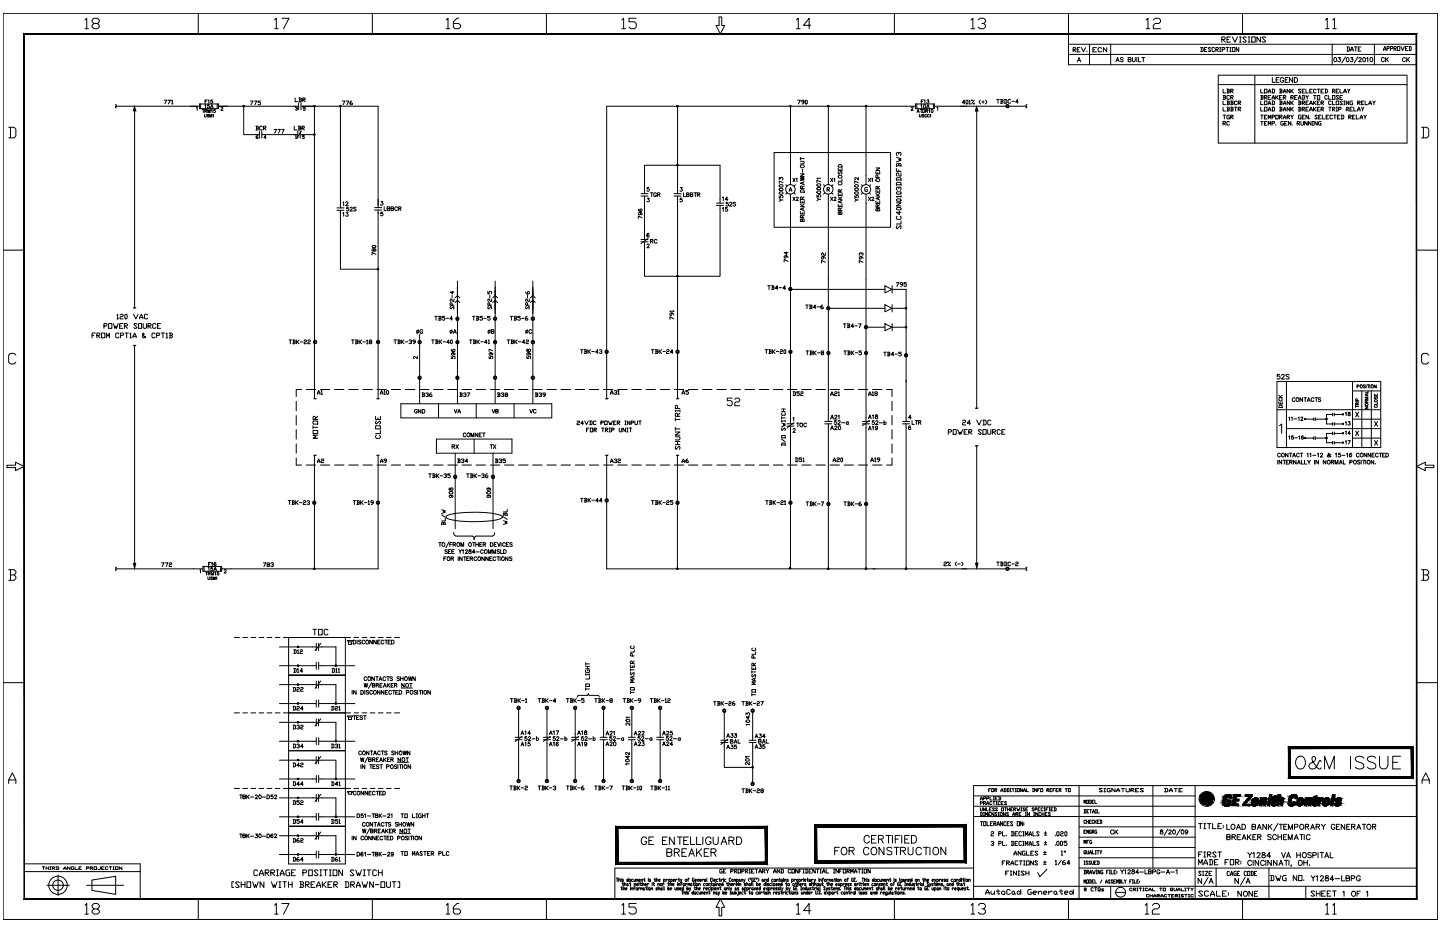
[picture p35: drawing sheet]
<svg xmlns="http://www.w3.org/2000/svg" width="432mm" height="279mm" viewBox="0 0 432 279" stroke-linecap="round" stroke-linejoin="round" font-family="sans-serif">
<!-- layer: TITLEBLOCK -->
<g fill="none" stroke="#000" stroke-width=".3">
<path d="M.9 4h430.2v271.6h-430.2zM25.5 6l.5-.5v3.1M25.5 8.6h1M28.2 7l-.6-.5v-.5l.6-.5h1l.6 .5v.5l-.6 .5h-1l-.6 .6v.5l.6 .5h1l.6-.5v-.5l-.6-.6M59.5 4v6.2M82.4 6l.5-.5v3.1M82.4 8.6h1M84.5 5.5h2.2l-1.7 3.1M111.6 4v6.2M133.8 6l.5-.5v3.1M133.8 8.6h1.1M137.6 5.5h-.6l-1.1 1v1.6l.6 .5h1.1l.5-.5v-.5l-.5-.6h-1.7"/>
<path d="M163.8 4v6.2M186.5 6l.5-.5v3.1M186.5 8.6h1.1M190.8 5.5h-2.2v1h1.7l.5 .5v1.1l-.5 .5h-1.1l-.6-.5M215.6 5.1h.8v2.5h.9l-1.3 2.6-1.3-2.6h.9zM238.8 6l.6-.5v3.1M238.8 8.6h1.1M243.1 7.6h-2.1l1.6-2.1v3.1M268.2 4v6.2M291.2 6l.5-.5v3.1M291.2 8.6h1.1M293.3 6l.6-.5h1.1l.5 .5v.5l-.5 .5h-.6"/>
<path d="M295 7l.5 .6v.5l-.5 .5h-1.1l-.6-.5M320.4 4v15.4h104.4M320.4 13.3h104.4M320.4 16.3h104.4M321.8 14.9h.6l.2-.4-.2-.2h-.6v1.3M322 14.9l.6 .7M323 14.9h.4M323.1 18.5l.5-1.3 .4 1.3M323.3 18.1h.6M323.9 14.3h-.9v1.3h.9M324.3 14.3l.6 1.3 .6-1.3M325.9 15.3v.3"/>
<path d="M326.7 13.3v6.1M327.7 14.9h.5M328.8 14.3h-1.1v1.3h1.1M330.3 14.5l-.3-.2-.7 .2v.8l.2 .3 .8-.3M331.9 14.3v1.3l-1.1-1.3v1.3M333.1 13.3v6.1M334.6 18.5l.5-1.3 .5 1.3M334.8 18.1h.6M336.8 17.5l-.3-.3-.4 .1-.1 .4 .7 .3 .1 .3-.3 .2-.5-.2M338.3 17.8h.7l.1-.4-.8-.2v1.3l.8-.1v-.4l-.2-.2M339.6 17.2v1.1l.3 .2 .5-.4v-.9M340.9 17.2v1.3"/>
<path d="M341.4 17.2v1.3h.7M342.4 17.2h.9M342.8 17.2v1.3M343.7 6l.5-.5v3.1M343.7 8.6h1.1M345.8 6l.6-.5h1.1l.5 .5v.5l-.5 .5h-1.1l-.6 .6v1h2.2M360 14.2h.6l.2 .2v.9l-.2 .2h-.6M360.2 14.2v1.3M361.2 14.9h.3M361.9 14.2h-.7v1.3h.7M363.1 14.4l-.2-.2-.6 .2 .8 .9-.2 .2-.6-.2M364.2 14.4l-.2-.2-.6 .2 .2 1.1 .6-.2"/>
<path d="M364.6 14.9h.5l.3-.5-.8-.2v1.3M364.8 14.9l.6 .6M365.7 15.5h.4M365.7 14.2h.4M365.9 14.2v1.3M366.4 11.8h.8l.2-.5-.2-.2h-.8v1.5M366.5 14.9h.5l.3-.5-.8-.2v1.3M366.6 11.8l.8 .8M367.6 14.2h.8M367.9 11.8h.6M368 14.2v1.3M368.8 15.5h.4"/>
<path d="M368.8 14.2h.4M368.9 14.2v1.3M369 11.1h-1.1v1.5h1.1M369.5 11.1l.8 1.5 .8-1.5M369.5 14.2h.8v1.3h-.8zM371.4 14.2v1.3l-.7-1.3v1.3M371.7 12.6h.5M371.7 11.1h.5M371.9 11.1v1.5M372.6 4v6.2M373.7 11.3l-.2-.2h-.5l-.3 .2 1 1.1-.2 .2h-.5l-.3-.2M374.3 12.6h.5"/>
<path d="M374.3 11.1h.5M374.5 11.1v1.5M375.3 11.1h1.1v1.5h-1.1zM378 11.1v1.5l-1.1-1.5v1.5M379.5 11.3l-.2-.2h-.5l-.3 .2 1 1.1-.2 .2h-.5l-.3-.2M397.5 6l.5-.5v3.1M397.5 8.6h1M399.5 13.3v6.1M399.6 6l.5-.5v3.1M399.6 8.6h1.1M400.1 17.3a.56 .56 0 0 1 .7 .6 .56 .56 0 0 1-.7 .5l-.2-.4zM401.3 17.2h.6l-.3 .5a.41 .41 0 0 1 .3 .7 .41 .41 0 0 1-.7-.1"/>
<path d="M403.5 17l-1.1 1.9M403.9 17.3a.56 .56 0 0 1 .6 .6 .56 .56 0 0 1-.6 .5l-.2-.4zM403.9 14.1h.6l.1 .2v.8l-.1 .2h-.6M404.1 14.1v1.2M405 15.3l.4-1.2 .4 1.2M405 17.2h.7l-.4 .5a.42 .42 0 0 1 .4 .6 .42 .42 0 0 1-.7 .1l-.1-.1M405 14.9h.8M406.2 14.1h.7M406.5 14.1v1.2M407.2 17l-1.1 1.9M407.3 14.7h.4M407.5 17.5l.5-.3 .2 .4-.8 .9h.9"/>
<path d="M408.1 14.1h-.8v1.2h.8M408.8 17.3a.56 .56 0 0 1 .7 .6 .56 .56 0 0 1-.7 .5l-.2-.4zM409.8 17.5l.3-.3v1.3M411 17.3a.56 .56 0 0 1 .6 .6 .56 .56 0 0 1-.6 .5l-.2-.4zM412.1 13.3v6.1M414.9 15.2l.4-1.3 .3 1.3M414.9 14.7h.7M415.1 17.5a.46 .46 0 0 0-.5-.3 .46 .46 0 0 0-.4 .5v.3a.46 .46 0 0 0 .4 .5 .46 .46 0 0 0 .5-.3M415.5 17.2v1.3M415.8 17.8l.5 .7M415.9 14.5h.5l.2-.2-.2-.4h-.5v1.3M416.3 17.2l-.8 .9"/>
<path d="M417 14.5h.5l.2-.3-.2-.3h-.5v1.3M418 14.5h.5l.2-.2-.2-.4h-.5v1.3M418.2 14.5l.5 .7M419 13.9h.7v1.3h-.7zM420.1 13.9l.5 1.3 .5-1.3M421.4 17.5a.46 .46 0 0 0-.5-.3 .46 .46 0 0 0-.3 .5v.3a.46 .46 0 0 0 .3 .5 .46 .46 0 0 0 .5-.3M421.4 14.5h.4M421.8 17.2v1.3M422.1 17.8l.6 .7M422.2 13.9h-.8v1.3h.8M422.5 13.9h.5l.2 .3v.8l-.2 .2h-.5M422.7 13.9v1.3"/>
<path d="M422.7 17.2l-.9 .9M2.6 38.2h1.6l.6 .5v2.1l-.6 .5h-1.6M3.1 38.2v3.1M426.3 38.2h1.6l.5 .5v2.1l-.5 .5h-1.6M426.8 38.2v3.1M.9 75h6.4M424.8 75h6.3M4.8 106.5l-.6-.6h-1.1l-.5 .6v2.1l.5 .5h1.1l.6-.5M428.4 106.5l-.5-.6h-1.1l-.5 .6v2.1l.5 .5h1.1l.5-.5M2.1 139.5h2.6v-.9l2.6 1.2-2.6 1.3v-.9h-2.6zM424.8 139.8l2.6-1.2v.9h2.6v.7h-2.6v.9zM2.6 170.8h1.6l.6 .5v.5l-.6 .6"/>
<path d="M3.1 172.4h1.1l.6 .5v.5l-.6 .6h-1.6M3.1 170.8v3.2M426.3 170.8h1.6l.5 .5v.5l-.5 .6M426.8 172.4h1.1l.5 .5v.5l-.5 .6h-1.6M426.8 170.8v3.2M.9 204.7h6.4M424.8 204.7h6.3M2.6 234.9v-1.1l1.1-2.1 1.1 2.1v1.1M2.6 233.8h2.2M291.9 238.6h66.5M294 239.8l.3-.9 .3 .9M294 239.5h.6"/>
<path d="M295 239.4h.4l.2-.4-.6-.1v.9M295.9 239.4h.5l.2-.4-.7-.1v.9M296.5 236.9h.3M296.9 238.9v.9h.6M297.1 236.4h-.6v.9M297.4 236.4h.6v.9h-.6zM297.8 238.9h.4M297.8 239.8h.4M298 238.9v.9M298.3 236.9h.5l.1-.3-.6-.2v.9M298.5 236.9l.4 .4M298.5 239.4h.3"/>
<path d="M299.1 238.9h-.6v.9h.6M299.4 238.9l.7 .1-.2 .8h-.5M299.6 238.9v.9M300.1 237.3l.4-.9 .3 .9M300.1 237h.7M301 236.4l.7 .2v.6l-.7 .1M301.2 236.4v.9M302 236.4l.6 .2v.6l-.6 .1M302.1 236.4v.9M302.9 237.3h.3M302.9 236.4h.3M303 236.4v.9"/>
<path d="M303.5 236.4h.6M303.8 236.4v.9M304.4 237.3h.3M304.4 236.4h.3M304.6 236.4v.9M305 236.4h.7v.9h-.7zM306.5 236.4v.9l-.5-.9v.9M306.9 237.3l.3-.9 .3 .9M306.9 237h.6M307.8 236.4v.9h.6M309.6 237.3h.3M309.6 236.4h.3"/>
<path d="M309.8 236.4v.9M310.9 236.4v.9l-.7-.9v.9M311.2 236.9h.3M311.8 236.4h-.6v.9M312.1 236.4h.6v.9h-.6zM313.9 236.9h.5l.1-.3-.6-.2v.9M314.1 236.9l.4 .4M314.8 236.9h.3M315.4 236.4h-.6v.9h.6M315.7 236.9h.4M316.4 236.4h-.7v.9M316.7 236.9h.3"/>
<path d="M317.3 236.4h-.6v.9h.6M317.6 236.9h.5l.1-.3-.6-.2v.9M317.7 236.9l.5 .4M319.4 236.4h.7M319.7 236.4v.9M320.4 236.4h.5v.9h-.5zM323.6 235.5v34M325.9 239.9h.5v.9h-.5zM326.7 239.9l.6 .1v.7l-.6 .1M326.8 239.9v.9M328.1 239.9h-.6v.9h.6M328.3 239.9v.9h.6"/>
<path d="M330.6 236.5l-.3-.1-.7 .1 1 .7-.3 .2-.7-.2M331 236.4h.5M331 237.4h.5M331.3 236.4v1M332.9 236.4l-.9 .1v.7l.9 .2v-.5h-.2M334.4 236.4v1l-1-1v1M334.8 237.4l.5-1 .5 1M334.8 237h1M336.3 236.4h.9M336.7 236.4v1M337.7 236.4v.8l.2 .2 .7-.2v-.8M339.1 236.9h.7l.2-.4-.9-.1v1"/>
<path d="M339.3 236.9l.7 .5M340.5 236.9h.5M341.5 236.4h-1v1h1M342.9 236.5l-.2-.1-.8 .1 1 .7-.2 .2-.8-.2M345.7 235.5v24.6M349.2 236.4l1 .1v.7l-1 .2M349.4 236.4v1M350.6 237.4v-.4l.5-.6 .5 1M350.6 237h1M352.1 236.4h.9M352.6 236.4v1M353.5 236.9h.5"/>
<path d="M354.5 236.4h-1v1h1M358.4 235.5v34M359.8 238.5v.2M359.8 238.7h.1M359.8 238.8l.1 .2M359.8 238.8h.1M359.8 238.9h.1M359.8 239.6l.1 .1M359.8 238.7v.2M359.9 239.7v.2M359.9 239.9h.1M359.9 239.7h.1"/>
<path d="M359.9 239.8h.1M359.9 239.9v.1M359.9 239.7l.1 .1M360 239.8h.1M360 239.8v.1M360.1 239.9h.1M360.2 239.9h.1M360.2 239.1h.1M360.2 239.2h.1M360.2 239l.1 .4M360.2 238.9v.1M360.2 239h.1"/>
<path d="M360.2 239.1h.5M360.2 239.2h.6M360.2 239.3h.7M360.2 238.9h.4M360.2 239l.5 .1M360.2 239.3h.1M360.2 238.8h.1M360.2 238.7h.5M360.2 238.8v.1M360.3 239.8h.1M360.3 238.7l-.1 .1M360.3 239.4l1.1 .1"/>
<path d="M360.3 239.5h.7M360.3 238.7h.4M360.3 238.5h.1M360.3 238.6h.4M360.3 238.5v.2M360.4 239.7h.1M360.4 239.6h.1M360.4 238.5h.1M360.4 239.7h.5M360.4 239.7l-.1 .1M360.4 239.5v.2M360.4 238.5h-.1"/>
<path d="M360.5 238.3h2.7M360.5 238.2h2.6M360.5 238.2v.1M360.6 238.9h-.4M360.6 238.9h.1M360.6 238.1h2.4M360.7 240h.1M360.7 238.7h.1M360.7 238.7v.4M360.7 238.6v.1M360.7 239.1h.1M360.7 239.1l.1 .1"/>
<path d="M360.7 240h-.1M360.7 239.2h.1M360.7 238.6h.1M360.7 239.9v.1M360.7 238h.1M360.7 238l-.2 .2M360.7 238h.8M360.8 239.8l-.9 .1M360.8 239.2h.1M360.8 239.8h.1M360.8 239.2l.1 .1M360.8 238.5l.1 .1"/>
<path d="M360.8 238.5v.1M360.8 239.8l-.6 .1M360.8 237.9v.1M360.9 239.7l-.1 .1M360.9 237.9h-.1M360.9 237.9h.6M360.9 239.3h.1M360.9 237.9h.1M360.9 238.8h.1M360.9 238.6h.1M360.9 238.7h.1M360.9 238.6v.2"/>
<path d="M360.9 239.3l.1 .1M360.9 239.4h.1M360.9 238.7v.1M361 239.7h.1M361 239.7h-.1M361 239.5h.1M361 238.6h.1M361 239.6h.1M361 238.5h.1M361 238.5l-.7 .1M361 238.6l-.1 .1M361.1 239.5h.1"/>
<path d="M361.1 238.5h-.1M361.1 237.8h.4M361.1 238.4h.1M361.1 237.8l-.2 .1M361.1 238.4l-.7 .1M361.1 239.6l-.1 .1M361.2 239.9h.1M361.2 239.6h-.8M361.2 239.9l-.1 .1M361.2 239.5h.1M361.2 237.7h.3M361.2 238.3h.1"/>
<path d="M361.2 238.3l-.8 .1M361.3 239.9h-.1M361.3 239.5h.1M361.3 238.3h.1M361.3 238.9h-.1M361.3 239.2h.1M361.3 238.3l-.2 .1M361.3 239.9h.1M361.3 239.5l-.2 .1M361.3 239.8h.1M361.3 238.7h.1M361.3 237.7l-.2 .1"/>
<path d="M361.3 237.7h.1M361.3 238.7l-.1 .1M361.3 239.9l-.3 .2M361.3 237.7h.3M361.4 239.2h.1M361.4 239.8h.1M361.4 239.5h.1M361.4 238.7h.1M361.4 238.2h.1M361.4 238.6h.1M361.4 238.7l-.1 .2M361.4 239.8l-.1 .1"/>
<path d="M361.4 238.6l-.1 .1M361.4 238.7l-.1 .1M361.4 238.2l-.1 .1M361.4 237.6l-.1 .1M361.4 239.1v.1M361.5 238.6l-.1 .1M361.5 238.6h.1M361.5 238.2h.1M361.5 237.6h.1M361.5 239.1h.1M361.5 239l-.1 .1M361.5 237.8v.1"/>
<path d="M361.5 237.9h.1M361.5 237.9l.1 .1M361.5 237.6h.3M361.6 238h.1M361.6 238v.1M361.6 238.2h.1M361.7 239.9v.1M361.7 238.9l-.2 .2M361.7 239.9h.1M361.7 238.8v.1M361.7 238.2l.1 .1M361.7 239.8h.1"/>
<path d="M361.7 239.7h.1M361.7 238.8h.1M361.7 238.3h.1M361.7 238.1h.1M361.7 237.6l-.2 .2M361.7 237.6h.1M361.7 239.7h.2M361.8 238.6l-.1 .2M361.8 238.3h.1M361.8 238.6h.4M361.8 238.3v.3M361.8 239.6l-.1 .3"/>
<path d="M361.8 239.2h.1M361.8 239.8h.1M361.8 239.9h.1M361.8 238.5h.1M361.8 238.4h.1M361.8 238.1h.1M361.8 239.8v.5M361.8 239.6h.1M361.8 239.7h.1M361.8 238.8h.1M361.8 237.6h.4M361.8 239.7v.1"/>
<path d="M361.9 239.2h.1M361.9 239.1h.1M361.9 239.1l-.1 .1M361.9 237.6h-.4M361.9 239.6l-.1 .1M361.9 239.5l-.1 .1M361.9 238.8h.2M361.9 239.2h-.1M361.9 239.6h-.1M361.9 238.8v.3M361.9 239.6h.1M361.9 239h.1"/>
<path d="M362 239.2h.1M362 239.5h.1M362 238.9h.1M362 238l-.1 .1M362 239.2h-.1M362 239.5l-.1 .1M362 238h.8M362 238h.1M362 239.1v.1M362 237.9v.1M362 239.1h-.2M362.1 239.1h.1"/>
<path d="M362.1 237.9h.1M362.1 239.4l-.2 .1M362.1 238.7h.1M362.1 238.8h.1M362.1 238.8v.1M362.1 238.9v.1M362.1 239.4h.1M362.1 238.7l-.4 .1M362.1 239l-.2 .1M362.1 238.9h.1M362.1 239v.1M362.2 239.8h.1"/>
<path d="M362.2 239.9h.1M362.2 238.6h.1M362.2 237.9h.1M362.2 238.6l-.4 .1M362.2 238.6l-.1 .2M362.2 239.8v.3M362.2 237.9h-.1M362.2 237.9h.2M362.2 239.3v.1M362.2 239.7h.1M362.2 238.5h.1M362.2 238.5l-.4 .1"/>
<path d="M362.2 239.3h.1M362.2 239.7v.1M362.3 239.7h.1M362.3 239.9h.1M362.3 240h.1M362.3 239.9v.5h.5v-.4M362.3 238.5h.1M362.3 237.9h.1M362.3 239.7h.2M362.3 238.4l-.1 .2M362.3 239.6h.1M362.3 239.8h.1"/>
<path d="M362.3 238.4h.1M362.3 238.4l-.5 .1M362.3 239.8v.1M362.4 239.5h.1M362.4 239.7h.1M362.4 238.3h.1M362.4 237.9h.1M362.4 238.3l-.6 .1M362.4 238.3l-.1 .1M362.4 239.7l-.2 .1M362.5 239.5h.1M362.5 238.3h.1"/>
<path d="M362.5 238.3h-.1M362.5 238.8h.1M362.5 237.9h.1M362.5 238.7h.1M362.5 239.5l-.3 .2M362.5 239.6h.1M362.5 238.6h.1M362.5 239.1h1.3M362.5 239.6v.1M362.5 238.2v.1M362.5 238.6v.1M362.6 239.1h.1"/>
<path d="M362.6 239.5h.1M362.6 238.6h.1M362.6 237.9h.1M362.6 238.6l-.1 .1M362.6 238.2h.1M362.6 239.6h.1M362.6 239.1h1.2M362.6 240h.1M362.6 238.6l-.1 .2M362.6 237.9l.1 .1M362.6 239v.1M362.7 239.2h.1"/>
<path d="M362.7 239.6h.1M362.7 239.9h.1M362.7 239.5h.1M362.7 238.2h.1M362.7 238.9h1M362.7 239.9l.1 .1M362.8 240h.1M362.8 239.2h.1M362.8 239.6h.1M362.8 238.9l-.1 .1M362.8 238h.1M362.8 239.9l-.2 .2h.3"/>
<path d="M362.8 239.2l.1 .1M362.8 238.2v.1M362.8 238.9h.1M362.8 238.3h.1M362.8 239.5h.1M362.8 239.2h1M362.8 239.5h.6M362.9 239.5h.1M362.9 239.2h.1M362.9 239.6h.1M362.9 238.8h.1M362.9 238l.1 .1"/>
<path d="M362.9 238.9h.8M362.9 238.3l.5 .1M362.9 238.9h-.1M362.9 239.6l.5 .1M362.9 238.7v.1M362.9 239.4h.1M362.9 238.7h.8M362.9 238.3v.4M362.9 239.3h.1M362.9 238.7h.1M362.9 238.6h.7M362.9 238.5h.1"/>
<path d="M362.9 238.4h.1M362.9 238.4l.5 .1M362.9 238.5l.6 .1M362.9 238.7h.7M362.9 239.3v.2M363 239.7h.1M363 238.1h.1M363.1 239.7l.1 .3M363.1 238.1h.1M363.1 239.8h.4M363.1 238.2h.1M363.1 239.9h.4"/>
<path d="M363.2 240h.1M363.2 238.2l.2 .2M363.4 239.4h.1M363.4 239.5h.1M363.4 239.5h-1M363.4 239.5v.1M363.4 239.3v.2M363.4 239.3h.1M363.4 239.6h.1M363.4 238.4h.1M363.4 238.4l.4 .7M363.4 239.6h-1.1"/>
<path d="M363.4 239.3h-.5M363.4 239.5v.2M363.4 239.7h.1M363.5 239.7v.1M363.5 239.7h.1M363.5 239.7h-.5M363.5 239.7v.3M363.5 239.2l-.1 .1M363.5 239.2h.1M363.5 240h.1M363.5 239.8h.1M363.6 239.2l.2 .1"/>
<path d="M363.8 239.1v.1M363.8 239.3l.1 .2M363.8 239.3l.1 .1M363.8 239.2v.1M363.8 239.4h.1M363.8 239.3h.1M363.8 239.3v.1M363.9 239.5v.3M363.9 239.5h.1M363.9 239.4v.1M424.8 235.5h-132.9v34M426.4 234.9v-1.1l1.1-2.1 1.1 2.1v1.1"/>
<path d="M426.4 233.8h2.2M7.3 259h34.8v10.5M12.7 259.9h.7M13.1 259.9v.8M13.8 259.9v.8M14.6 259.9v.8M15 259.9h.3M15.1 259.9v.8M16.9 259.9l.7 .1v.5l-.7 .2M17 259.9v.8M21 259.9v.8l-.8-.8v.8M22.2 259.9l-.8 .1 .2 .7h.6v-.4h-.3"/>
<path d="M22.5 259.9v.8h.8M24.4 259.9h-.7v.8h.7M28.2 259.9h.8v.8h-.8zM30.1 259.9v.6h-.7M31.2 259.9h-.7v.8h.7M32.4 260h-.8v.5h.8M32.7 259.9h.8M33.1 259.9v.8M33.9 259.9h.4M34.1 259.9v.8M34.6 259.9h.8v.8h-.8zM36.5 259.9v.8l-.7-.8v.8"/>
<path d="M291.9 241.7h66.5M291.9 244.8h132.9M294 243.6l.6 .1v.7l-.6 .1M294 242.2l.1 .9 .5-.1v-.8M294 240.8h.4l.2-.3-.6-.2v.9M294 246.3h.7M294.1 243.6v.9M294.3 246.3v1.2M294.9 240.8h.5l.1-.3-.6-.2v.9M294.9 243.6h.3M294.9 244.5h.3M295 246.3h.6v1.2h-.6z"/>
<path d="M295.1 243.6v.9M295.1 240.8l.4 .4M295.5 242.2v.9l-.6-.9v.9M295.5 244.5v-.9l.3 .6 .3-.6v.9M295.8 242.2v.9h.6M295.8 241.2l.4-.9 .3 .9M295.8 240.9h.7M296 246.3v1.2h.6M296.5 244.1h.3M296.7 242.6h.3M297 246.9h.3M297.1 243.6h-.6v.9h.6"/>
<path d="M297.2 249.5l.2-.2 .6 .2-.2 .5-.6 .2v.4h.8M297.2 252.4l.6-.2 .2 .5-.4 .2M297.3 242.2h-.6v.9h.6M297.4 240.5l-.1-.2-.5 .2 .1 .7 .5-.1M297.7 246.3h-.7v1.2h.7M297.7 240.3h.7M297.8 252.9l.2 .2-.2 .4-.6-.2M298 246.9h.5v-.6h-.5v1.2M298 243.6v.9l-.6-.9v.9M298 240.3v.9M298.2 246.9l.4 .6M298.2 242.3l-.5-.1-.1 .1 .6 .7h-.6"/>
<path d="M298.7 240.3h.3M298.7 241.2h.3M298.8 240.3v.9M299 247.5l.3-1.2 .3 1.2M299 243.7h-.7l.7 .7-.2 .1-.5-.1M299 247.1h.6M299.1 242.3l-.1-.1-.5 .1 .6 .7h-.6M299.3 243.6h.3M299.3 244.5h.3M299.4 243.6v.9M299.5 250h.5l.2-.5-.7-.2v1.3M299.5 252.9h.5l.2-.5-.7-.2v1.3"/>
<path d="M299.9 243.6h.6v.9h-.6zM299.9 240.5l-.1-.2-.5 .2v.6h.6M300.2 240.8h.4M300.3 242.2h.6v.9h-.6zM300.5 258.7h.5M300.6 249.3v1.3h.8M300.6 252.2v1.3h.8M300.7 246.3v1.2l-.7-1.2v1.2M300.9 240.3h-.7v.9h.7M301.3 242.2h.6M301.4 258.1h-.9v1.2M301.5 243.6v.9l-.6-.9v.9"/>
<path d="M301.6 242.2v.9M301.7 246.5l-.2-.2-.5 .2 .2 1 .5-.2M301.8 250.4v.2M301.8 253.3v.2M301.8 258.7h.6l.3-.5-.9-.1v1.2M301.9 240.5l-.5-.2-.2 .2 .7 .6h-.7M302 246.9h.4M302 258.7l.7 .6M302.1 242.2v.9M302.1 242.6h.6M302.4 243.7l-.5-.1-.1 .1 .6 .7-.1 .1-.5-.1M302.7 246.3h-.7v1.2h.7"/>
<path d="M302.7 242.2v.9M303.1 242.6h.3M303.1 259.3l.4-1.2 .5 1.2M303.1 258.9h.9M303.2 249.3h.6l.2 .2v.9l-.2 .2h-.6M303.2 252.2h.6l.2 .2v.9l-.2 .2h-.6M303.5 249.3v1.3M303.5 252.2v1.3M303.7 246.5l-.5-.2-.2 .2 .7 .8-.2 .2-.5-.2M303.7 244.5l.3-.9 .3 .9M303.7 242.2h-.6v.9h.6M303.7 244.2h.6"/>
<path d="M304 242.6h.4l.2-.3-.6-.1v.9M304.1 256.4l.4-1.2 .4 1.2M304.1 256h.8M304.1 242.6l.5 .5M304.4 250h.4M304.4 252.9h.4M304.6 244.1h.5l.1-.4-.6-.1v.9M304.8 244.1l.4 .4M304.9 242.2l.3 .9 .1-.5 .2 .5 .3-.9M305 246.3h.7v1.2h-.7zM305.2 249.3h-.8v1.3h.8M305.2 252.2h-.8v1.3h.8"/>
<path d="M305.2 258.2l-.2-.1-.6 .1v.9l.2 .2 .6-.2M305.6 244.1h.3M305.7 258.1h.8M306.1 258.1v1.2M306.1 243.1h.3M306.1 242.2h.3M306.2 255.2v1.2l-.9-1.2v1.2M306.2 243.6h-.6v.9h.6M306.3 242.2v.9M306.3 249.5l-.2-.2-.6 .2v.9l.2 .2 .6-.2M306.3 252.4l-.2-.2-.6 .2v.9l.2 .2 .6-.2M306.7 246.3v1.2l-.7-1.2v1.2"/>
<path d="M306.7 250.6h.4M306.7 249.3h.4M306.7 253.5h.4M306.7 252.2h.4M306.9 249.3v1.3M306.9 252.2v1.3M306.9 258.1h.5M306.9 259.3h.5M307 246.7v.2M307 247.1v.2M307.1 258.1v1.2M307.3 242.3l-.5-.1-.1 .1 .6 .7h-.6"/>
<path d="M307.4 255.2h-.6l-.2 .2v.8l.2 .2h.6v-.7h-.2M307.4 250.6v-1.3l.4 .9 .4-.9v1.3M307.4 253.5v-1.3l.4 .9 .4-.9v1.3M307.4 243.6h.3M307.4 244.5h.3M307.6 243.6v.9M307.6 242.6h.3M307.8 258.1h.8v1.2h-.8zM307.8 255.2v1.2h.9M308.2 242.2h-.6v.9h.6M308.6 250.6l.4-1.3 .3 1.3M308.6 253.5l.4-1.3 .3 1.3"/>
<path d="M308.6 250.2h.7M308.6 253.1h.7M308.7 243.6v.9l-.6-.9v.9M309.1 255.7h.4M309.7 249.3v1.3h.8M309.7 252.2v1.3h.8M309.9 258.1v1.2l-.9-1.2v1.2M309.9 255.2h-.8v1.2h.8M309.9 243.6h.4M309.9 244.5h.4M310 242.3l-.1-.1-.5 .1 .6 .7h-.6M310.1 243.6v.9"/>
<path d="M310.4 242.6h.4l.2-.3-.6-.1v.9M311.2 258.2l-.2-.1-.7 .1 .9 .9-.2 .2-.7-.2M311.2 255.4l-.2-.2-.6 .2 .8 .8-.2 .2-.6-.2M311.2 243.6v.9l-.6-.9v.9M311.2 242.6h.3M311.6 249.5l-.6-.2-.1 .2 .7 .9-.2 .2-.5-.2M311.6 252.4l-.6-.2-.1 .2 .7 .9-.2 .2-.5-.2M311.8 242.2h-.6v.9h.6M312.1 243.7h-.6v.7l.2 .1 .4-.1M312.4 244.1h.7M312.4 243.6v.9M312.8 242.3l-.2-.1-.4 .1v.7h.6"/>
<path d="M312.9 259.1h.8M312.9 258.5h.8M312.9 256.2h.8M312.9 255.6h.8M313.1 243.6v.9M313.1 243.1h.3M313.1 242.2h.3M313.1 250.4h.8M313.1 249.7h.8M313.1 253.3h.8M313.1 252.7h.8M313.2 242.2v.9"/>
<path d="M313.3 255.2v.8M313.3 258.1v.8M313.4 244.1h.3M313.5 249.3v.9M313.5 252.2v.9M313.7 242.6h.3M314 243.6h-.6v.9h.6M314.3 242.2h-.6v.9M314.6 243.1h.3M314.6 242.2h.3M314.7 242.2v.9M315 243.7h-.7l.7 .7-.2 .1-.5-.1"/>
<path d="M315.2 242.6h.3M315.8 242.2h-.6v.9h.6M316.1 242.2l.6 .1v.7l-.6 .1M316.2 242.2v.9M316.5 258.2l.2-.2v1.2M316.5 250.4v.2M316.5 253.3v.2M316.5 259.2h.4M316.9 249.5l.2-.2 .5 .2v.9l-.3 .2-.4-.2zM316.9 252.4l.2-.2 .5 .2v.9l-.3 .2-.4-.2zM318 249.5l.2-.2 .6 .2-.2 .5-.6 .2v.4h.8M318 252.4l.2-.2 .4 .2v.9l-.2 .2-.4-.2z"/>
<path d="M318.2 258l-.9 1.2M318.2 255.3l.2-.2v1.2M318.2 256.3h.5M319.1 255.3l.2-.2 .2 .2-.2 .2zM319.3 249.5l.2-.2 .4 .2v.9l-.2 .2-.4-.2zM319.3 258l-.7 .4v.6l.7 .2 .2-.2-.2-.4h-.7M319.9 252.2h-.8v.4h.6l.2 .2-.2 .7-.6-.2M320.8 258.8h-.9l.7-.8v1.2M323.6 247.9h34.8M323.6 251h34.8M323.6 254.1h34.8M323.6 257.1h34.8"/>
<path d="M325 252.9v-1l.3 .7 .3-.7v1M325 240.8v-.9l.3 .6 .3-.6v.9M325 242.7l.6 .2v.7l-.6 .1M325 249.4h.3M325 258.1h.3M325 259.1h.3M325.2 242.7v1M325.2 258.1v1M325.3 255.7l.2 .1-.3 .2-.2-.2 .2-.8 .4 .2-.1 .6 .1 .2M325.6 246l-.1-.2-.5 .2v.7l.2 .2 .4-.2M325.6 248.8h-.6v1h.6M325.9 246.4h.5"/>
<path d="M325.9 245.8v1.1M325.9 255l.2 1 .3-.2v-.8M325.9 252.4h.3M325.9 243.2h.3M326.2 258.3l-.4-.2-.2 .2 .6 .7-.1 .1-.5-.1M326.4 248.8v1l-.5-1v1M326.4 245.8v1.1M326.5 251.9h-.6v1M326.5 242.7h-.6v1h.6M326.7 246.4h.2M326.7 256l.3-1 .3 1M326.7 255.7h.6"/>
<path d="M326.8 242.7h.5M327 258.3l-.4-.2-.1 .2 .5 .7-.1 .1-.4-.1M327 242.7v1M327.2 245.8h-.5v1.1h.5M327.3 248.8l-.6 .2 .1 .8h.5v-.4h-.2M327.3 258.1l.2 1 .4-.1v-.9M327.3 251.9l-.5 .2 .1 .8h.4l-.1-.5M327.5 249.4h.4v-.6h-.4v1M327.5 240.3h.3M327.6 255v1h.5M327.6 243.7l.3-1 .3 1M327.6 249.4l.5 .4"/>
<path d="M327.6 243.4h.6M328 246l-.2-.2-.3 .2 .1 .9 .4-.2M328.2 258.6h.3M328.3 245.8v1.1M328.4 246.4l.4 .5M328.4 255h.3M328.4 256h.3M328.5 243.7h.3M328.5 242.7h.3M328.6 255v1M328.6 242.7v1M328.8 245.8l-.5 .6"/>
<path d="M328.8 258.1h-.6v1h.6M328.9 248.8l-.6 .2 .1 .8h.5l-.2-.4M329 255h.5M329 258.1l.6 .2v.7l-.6 .1M329 242.7v1h.6M329 246.4h.3M329.2 258.1v1M329.2 255v1M329.6 245.8h-.6v1.1h.6M329.8 255l.3 1M329.8 245.8l.6 .2v.7l-.6 .2M330 245.8v1.1"/>
<path d="M330.4 255l-.3 .5M333.9 249.1a.46 .46 0 0 0-.5-.3 .46 .46 0 0 0-.3 .5v.3a.46 .46 0 0 0 .3 .4 .46 .46 0 0 0 .5-.3M334.3 248.8v1.2M334.6 249.3l.6 .7M335.2 248.8l-.9 .8M348 248.8v.3a.71 .71 0 0 1 .7 .8h-.7a.71 .71 0 0 1 .7-.8l-.1-.3zM350.2 248.6l-1.1 1.9M350.5 249.1a.36 .36 0 0 1 .4-.3 .36 .36 0 0 1 .3 .3l-.8 .9h.9M351.8 248.8a.58 .58 0 0 1 .7 .6 .58 .58 0 0 1-.7 .6l-.2-.5zM353.9 248.6l-1.1 1.9M354.3 248.8a.58 .58 0 0 1 .7 .6 .58 .58 0 0 1-.7 .6l-.1-.5zM356.2 249.2a.4 .4 0 0 1-.6 .3 .4 .4 0 0 1-.1-.7h.2a.61 .61 0 0 1 .5 .7 .61 .61 0 0 1-.7 .5l-.1-.1"/>
<path d="M359.4 259.3v-1.6l.5 1.1 .6-1.1v1.6M359.4 246.9h1.1M359.4 256.2h.5M359.9 240l.1 .1M359.9 246.9v1.5M360 240.1l.5 .1M360 240.1h.6M360 240.1v.2M360 240.3h.1M360 240.3h.5M360.1 240.3h.1M360.1 240.3v.1"/>
<path d="M360.1 240.4h.1M360.1 240.4h.4M360.1 240.4l.1 .2M360.2 240.5h.3M360.2 240.6h.1M360.2 240.6h.3M360.3 240.6l.3 .1M360.3 240.6l.1 .1M360.4 240.7h.3M360.4 240.7v.1M360.4 240.8h.1M360.5 255.4h-1.1v1.5"/>
<path d="M360.5 240.8h.1M360.5 240.2v.1M360.5 240.3h.1M360.5 240.4h.1M360.5 240.5h.1M360.5 240.8l.2 .1M360.5 240.3v.3M360.5 240.1h.1M360.5 240.6h.1M360.5 240.8h2.7M360.5 240.6l.2 .1M360.5 240.1v.1"/>
<path d="M360.6 240.9h.1M360.6 240l-.1 .1M360.6 240.7h.1M360.6 240h.1M360.6 240.9h2.5M360.6 240h-.7M360.7 241h.1M360.7 240.7h.1M360.7 240.7v.1M360.7 240.8h.1M360.8 241h.1M360.8 240.8h.1"/>
<path d="M360.8 241h2.3M360.9 241v.1M360.9 240.3h.1M360.9 240.4h.1M360.9 240.2h.1M360.9 240.2v.2M360.9 240.2v.1M360.9 240.2h.3M360.9 241.1h.1M360.9 241.1h.9M361 259.3v-.5l.5-1.1 .5 1.1v.5M361 241.1h.1"/>
<path d="M361 240.4h.1M361 246.9h.5M361 258.8h1M361 255.4h.5M361 256.9h.5M361 248.4h.5M361 240.1l-.1 .1M361.1 240.3h.1M361.1 241.1h.5M361.1 241.1h.1M361.1 240.3l-.2 .1M361.2 240.3h-.3"/>
<path d="M361.2 240.3h-.1M361.2 241.1l.1 .1M361.2 240.1h.1M361.2 246.9v1.5M361.2 255.4v1.5M361.2 240.1h-.3M361.3 240.1l-.1 .2M361.3 240v.1M361.3 240.7h.8M361.4 241.2h.1M361.4 240.6h.6M361.4 240.6h.1"/>
<path d="M361.5 241.2h.1M361.5 240.5h.1M361.5 240.4l-.1 .2M361.5 240.4h.1M361.5 240.4h.4M361.5 240.5h.4M361.5 241.5h.6M361.5 241.1v.1M361.6 240.3h.1M361.6 240.3h.2M361.6 241.1h.1M361.6 240.2l-.1 .2"/>
<path d="M361.6 240.2h.1M361.6 240.2h.2M361.7 240l.1 .1M361.7 241.1h-.1M361.7 240l-.1 .2M361.8 241.1h.1M361.8 241.1h-.1M361.8 240.1h.1M361.8 240.1v.1M361.8 240.2h.1M361.8 240.3h.1M361.8 240h-.1"/>
<path d="M361.8 241h.1M361.8 241v.1M361.8 240.3l.1 .2M361.9 240.5h.1M361.9 240.5l.1 .1M361.9 241h.1M362 241.5h.1M362 241h.1M362 256.2h.9l.2-.5-.2-.3h-.9v1.5M362 246.9h1.1M362 241.4v.1M362.1 241.4h.1"/>
<path d="M362.1 240.7l.4 .1M362.1 241h.1M362.1 240.7l-1.3 .1M362.1 241v.1M362.1 241.1l.1 .2M362.2 240h.1M362.2 240.1h.1M362.2 240.1v.1M362.2 241.4l-.3 .1M362.2 241.1h.8M362.2 241.1h.7M362.2 240.2h.1"/>
<path d="M362.2 241.3l-.1 .1M362.2 241.4l-.1 .1M362.2 241.4h.1M362.2 240.3h.1M362.2 240.3h.3M362.2 241.2h.5M362.2 241.3h.4M362.3 240.1h.1M362.3 240.2h.1M362.3 256.2l.8 .7M362.3 240.2v.1M362.4 240.4h.1"/>
<path d="M362.4 240.4h.2M362.5 240.8h.1M362.5 240.3h.1M362.5 240.3v.1M362.5 241.4h-.2M362.6 240.4h.1M362.6 240.5h.1M362.6 241.4h-.5M362.6 257.7h.8l.2 .3v1l-.2 .3h-.8M362.6 241.3l-.1 .1M362.6 240.8h.1M362.6 246.9v1.5"/>
<path d="M362.6 240.3h.1M362.6 241.3h.1M362.7 240.8h.1M362.7 240.3h.1M362.7 240.1h.1M362.7 240.3l-.1 .1M362.7 240.1v.1M362.7 240.2h.1M362.8 241.2l-.1 .1M362.8 240.8h-.1M362.8 240.8h.1M362.8 240.3h.1"/>
<path d="M362.8 240h-.2M362.9 240.7l-.1 .1M362.9 240.7h.1M362.9 240.2h.1M362.9 257.7v1.6M362.9 240.2l-.2 .1M362.9 241.1l-.1 .1M363 241l-.1 .1M363 240.6h.1M363.1 240.6h.3M363.1 240.5v.1M363.1 240.5h.3"/>
<path d="M363.1 240.5h.1M363.1 240.4v.1M363.1 240.4h.3M363.2 240.8l-.1 .2M363.2 240.8h.1M363.2 240.3l-.1 .1M363.2 240.2v.1M363.2 240v.2M363.2 240.3h.3M363.2 240.2h.3M363.2 240h.3M363.2 240.1h.3"/>
<path d="M363.2 240.3h.1M363.3 240.7l-2.9 .1M363.3 240.7h.1M363.3 240.7h-.4M363.4 240.6h.1M363.4 240.6l-.4 .1M363.4 240.5h.1M363.4 240.6h-.4M363.4 240.6l-.1 .1M363.4 240.5v.1M363.5 240.3l-.1 .2M363.5 240v.3"/>
<path d="M363.6 246.9v1.5h1.1M364.2 258.5h.5M364.7 255.7l-.3-.3h-.5l-.3 .3 1.1 1-.3 .2h-.5l-.3-.2M365.2 257.7h-1v1.6h1M365.2 255.4h1.1M365.2 247.7h.5M365.7 255.4v1.5M366.3 246.9h-1.1v1.5h1.1M366.8 247.4v.3M366.8 247.9v.3M367.3 258.5h.5M367.8 247.1v1.5h.9"/>
<path d="M367.8 250.9l.9-.1 .1-.5-1-.1v1.5l1-.1 .1-.4-.4-.3M368.4 257.7h-1.1v1.6M368.9 257.7h1.1v1.6h-1.1zM369.4 247.2a.72 .72 0 0 1 .9 .7 .72 .72 0 0 1-.9 .7l-.3-.6zM369.4 250.9l.9-.1 .1-.5-1-.1v1.5M370 250.9l.5 .8M370.5 258.5h.8l.2-.5-.2-.3h-.8v1.6M370.8 248.6l.6-1.5 .6 1.5M370.8 258.5l.7 .8M371 248.1h.7M371 250.9h.6M372 250.2h-1v1.5h1"/>
<path d="M372.1 258.2v.3M372.1 258.8v.2M372.4 247.1h.6a.82 .82 0 0 1 .5 .8 .82 .82 0 0 1-.5 .7h-.6zM372.4 251.7l.7-1.5 .5 1.5M372.7 251.2h.7M374.1 250.2v1.5M374.2 255.6l.5 .7 .7-.7M374.5 250.8l.6 .9M374.7 256.3v.8M375.1 250.2l-1 1M375.3 258.3a.72 .72 0 0 0-1.2 .1 .72 .72 0 0 0 .5 1h.5l.2-.3M375.4 247.8l1-.1v-.5l-1-.1v1.5l1-.1v-.5l-.3-.2"/>
<path d="M375.7 255.9l.4-.3v1.5M375.7 250.9h.6M375.8 257.9v1.5M376.7 250.2h-1v1.5h1M377 256l.2-.4 .6 .3-.9 1.2h1M377 248.6l.6-1.5 .6 1.5M377.1 250.9l.9-.1 .1-.5-1-.1v1.5M377.2 248.1h.8M377.4 257.9v1.5l-1-1.5v1.5M377.6 250.9l.5 .8M378.5 255.7v.4l.9 .5a.51 .51 0 0 1-.5 .6 .51 .51 0 0 1-.4-.7l.9-.5-.3-.4zM379.2 258.3a.67 .67 0 0 0-1-.2 .67 .67 0 0 0-.1 1l.4 .3h.4l.3-.3"/>
<path d="M379.6 257.9v1.5M379.7 247.1v1.5l-1-1.5v1.5M380.3 247.1v1.5M380.7 247.7l.7 .9M381 256.6h-1.1l.7-1v1.5M381.2 250.4l-.9-.2-.1 .5 .8 .4 .2 .4-.4 .2-.7-.2M381.2 257.9v1.5l-1-1.5v1.5M381.4 247.1l-1.1 1M382.7 250.5a.6 .6 0 0 0-.6-.3 .6 .6 0 0 0-.5 .6v.3a.59 .59 0 0 0 .5 .6 .59 .59 0 0 0 .6-.4M382.9 257.9v1.5l-1-1.5v1.5M383.2 250.9h1.1M383.2 250.2v1.5"/>
<path d="M383.3 246.8l-1.4 2.3M383.5 259.4l.6-1.5 .6 1.5M383.6 247.1h1M383.7 258.9h.8M384.1 247.1v1.5M384.3 255.6l.6 1.5 .6-1.5M384.3 250.2v1.5M384.9 250.9h.6M385 247.8h.5M385.2 257.9h1M385.7 257.9v1.5M385.8 257.1l.5-1.5 .7 1.5"/>
<path d="M385.8 250.2h-.9v1.5h.9M385.9 247.1h-.9v1.5h.9M386 256.6h.7M386.3 251.7v-1.5l.6 1.5 .6-1.5v1.5M386.3 248.6v-1.5l.7 1.5 .6-1.5v1.5M386.5 257.9v1.5M387.3 259.4h-.2h.2l-.2 .3M388.1 251.7l.6-1.5 .6 1.5M388.2 247.9l.9-.1v-.6l-.9-.1v1.5M388.3 251.2h.8M388.8 256.3h1.1M388.8 255.6v1.5"/>
<path d="M389.7 250.2h1.1M389.9 247.3a.68 .68 0 0 1 1.1 .6 .68 .68 0 0 1-1.1 .5l-.2-.4zM389.9 255.6v1.5M390.3 250.2v1.5M390.7 255.8l.1-.1a.73 .73 0 0 1 .9 .7 .73 .73 0 0 1-.9 .7l-.3-.5zM391 258.6h1M391 257.9v1.5M391.1 250.2v1.5M391.4 247.8l1-.1v-.5l-1-.1v1.5M391.9 247.8l.5 .8M392 257.9v1.5M392.7 259.3l.1 .1"/>
<path d="M392.8 250.5a.57 .57 0 0 0-.6-.3 .57 .57 0 0 0-.5 .6v.3a.56 .56 0 0 0 .5 .6 .56 .56 0 0 0 .6-.4M393 248.6l.6-1.5 .6 1.5M393.2 255.8l-.4-.2-.7 .2 .2 .4 .8 .3v.6h-.6l-.4-.2M393.2 248.1h.8M393.7 256.4l.9-.1 .1-.4-.4-.3h-.6v1.5M394.6 247.8h.7l.4-.4-.2-.2-.9-.1v1.5M395.2 247.8l.5 .8M395.2 255.6v1.5M395.9 255.6h1M396.2 247.1l.6 .7 .6-.7M396.4 255.6v1.5M396.8 247.8v.8"/>
<path d="M397.2 257.1l.6-1.5 .6 1.5M397.4 256.6h.8M398.9 255.6v1.5h.9M400.3 247.5a.63 .63 0 0 0-.9-.3 .63 .63 0 0 0-.2 .8 .56 .56 0 0 0 .4 .6 .56 .56 0 0 0 .7-.3v-.3h-.4M400.7 247.8h.6M401.7 247.1h-1v1.5h1M403.2 247.1v1.5l-1-1.5v1.5M403.8 247.8h.6M404.8 247.1h-1v1.5h1M405.3 247.8l.9-.1v-.5l-.9-.1v1.5M405.8 247.8l.5 .8M406.8 248.6l.6-1.5 .7 1.5"/>
<path d="M407.1 248.1h.7M408.5 247.1h1M409 247.1v1.5M410 247.3a.68 .68 0 0 1 1.1 .6 .68 .68 0 0 1-1.1 .5l-.2-.4zM411.5 247.8l1-.1v-.5l-1-.1v1.5M412 247.8l.6 .8M7.3 261.3h34.8M13.8 260.3h.8M14.1 265.4h6.7M15 260.7h.3M15.7 260.3h.6l.2-.3-.8-.1v.8M15.9 260.3l.6 .4"/>
<path d="M17.4 262.3v6.2M19.1 260.7l.4-.8 .4 .8M19.1 260.4h.8M23.7 260.3h.4M25.5 271.4l.5-.5v3.1M25.5 274h1M25.9 260.3h.6l.2-.3-.8-.1v.8M26 265.4h11.1M27.1 260.3h.5l.2-.3-.7-.1v.8M27.3 260.3l.5 .4M27.6 263.8l7.1-1.1v5.4l-7.1-1.2zM28.2 272.5l-.6-.6v-.5l.6-.5h1l.6 .5v.5l-.6 .6h-1l-.6 .5v.5l.6 .5h1l.6-.5v-.5l-.6-.5"/>
<path d="M30.5 260.3h.3M33.9 260.7h.4M59.5 269.5v6.1M82.4 271.4l.5-.5v3.1M82.4 274h1M84.5 270.9h2.2l-1.7 3.1M111.6 269.5v6.1M133.8 271.4l.5-.5v3.1M133.8 274h1.1M137.6 270.9h-.6l-1.1 1v1.6l.6 .5h1.1l.5-.5v-.5l-.5-.5h-1.7M163.8 269.5v6.1M184.8 263.2h.5"/>
<path d="M185.1 263.2v1.1M185.5 263.9l.4-.3 .1 .7M185.5 263.2v1.1M186.2 266.1h.4M186.2 263.2v.2M186.2 263.6v.7M186.4 265.8v.8l.1 .2 .1-.2M186.5 271.4l.5-.5v3.1M186.5 274h1.1M186.5 264.9h.5M186.7 264.5v.9l.2 .1 .1-.1M186.9 266.5l.4-.4v.7"/>
<path d="M186.9 265.8v1M187 263.6l-.5 .2 .4 .1v.4h-.4M187.2 265.2l.4-.3 .1 .6M187.2 264.5v1M187.6 266.5h.3v-.4l-.3 .2v.3l.3 .2M188.1 263.6l.3 .3-.2 .4-.3-.2zM188.1 264.9l.2 .1-.1 .5-.2-.1zM188.3 265.4l.1 .1M188.4 263.2v1.1M188.7 264.9h.5M188.8 263.6l.3 .2-.1 .5-.3-.2zM188.9 264.5v.9l.2 .1 .1-.1"/>
<path d="M189 265.8v.2M189 266.1v.7M189.2 266.5l.4-.4 .2 .7M189.2 266.1v.7M189.8 263.6l-.4 .2 .1 .5h.3M190 266.3h.3M190.1 263.6l.1 .7 .4-.4M190.2 265.2l.3-.3 .1 .6M190.2 264.9v.6M190.5 266l-.2-.2-.2 .2v.8M190.6 263.6v.7M190.8 270.9h-2.2v1h1.7l.5 .6v1l-.5 .5h-1.1l-.6-.5"/>
<path d="M190.8 266.1l.4 .2-.1 .5-.4-.2zM190.8 263.8l.1-.2 .2 .3M190.8 263.6v.7M190.9 265.2h.4v-.3l-.4 .1 .1 .5h.3M191.1 263.8l.1-.2 .1 .7M191.4 266.1v.7M191.5 263.9h.4v-.3l-.4 .2 .2 .5h.2M191.6 264.5v.2M191.6 264.9v.6M191.9 266.3l-.2-.2-.3 .4M191.9 264.9h.5M192.1 266.3l.1-.2 .2 .4"/>
<path d="M192.1 264.5v.9l.1 .1 .2-.1M192.1 266.1v.7M192.2 263.9l.4-.3 .1 .7M192.2 263.6v.7M192.4 266.3l.1-.2 .1 .7M192.6 265.2l.4-.3 .1 .6M192.6 264.5v1M193 266.1l.2 .2-.1 .5-.3-.2zM193 263.6h.4M193.2 266.6l.1 .2M193.2 263.2v.9l.2 .2v-.2M193.4 265.2h.3v-.3l-.3 .1 .1 .5h.2"/>
<path d="M193.6 266.1h.4M193.8 265.8l.1 1 .1-.2M194.1 264.9v.6M194.3 265.8v.2M194.3 266.1v.7M194.4 263.2v.2M194.4 263.6v.7M194.6 265l-.3-.1-.2 .3M194.6 266.1l.4 .2-.1 .5-.4-.2zM195.1 263.6l-.4 .2 .4 .3-.4 .2M195.2 266.5l.4-.4 .1 .7M195.2 266.1v.7"/>
<path d="M195.6 264.5v.2M195.6 264.9v.6M195.8 264.9h.5M196 264.5v.9l.1 .1 .2-.1M196.1 263.6h.5M196.4 263.2v1.1l.2-.2M196.8 263.9l.4-.3 .1 .7M196.8 263.2v1.1M197.1 266.1l-.4 .2 .3 .2v.3h-.3M197.2 265.2l.4-.3 .2 .6M197.2 264.9v.6M197.4 266.5l.4-.4v.7"/>
<path d="M197.4 265.8v1M197.5 263.9h.4v-.3l-.4 .2v.3l.4 .2M198.1 264.9l.4 .1-.2 .5-.3-.1zM198.2 266.1l.2 .2-.1 .5-.2-.2zM198.4 266.6l.2 .2M198.7 264.9v.6M198.8 265.8l.1 1M199 263.8l.1-.2 .3 .2-.1 .5h-.3M199 263.6v1M199.2 265.8l.1 1M199.2 265l-.2-.1-.3 .3M199.7 263.6v.7"/>
<path d="M200.2 263.8l-.2-.2-.3 .3M200.2 264.9h.5M200.3 265.8v1M200.4 264.5v.9l.1 .1 .2-.1M200.5 266.1l.2 .2-.1 .5-.3-.3zM200.5 263.6l.4 .2-.1 .5-.4-.2zM200.9 265.2l.4-.3 .1 .6M200.9 264.5v1M201 266.5h.3v-.4l-.3 .2 .1 .5h.2M201.1 263.8l.2-.2 .3 .2-.1 .5h-.4M201.1 263.6v1M201.6 265.2h.4v-.3l-.4 .1 .2 .5h.2"/>
<path d="M201.9 263.9h.3v-.3l-.3 .2v.3l.3 .2M202.4 266.1l.1 .7 .4-.3M202.6 263.6v.7M202.9 266.1v.7M203 263.8l-.2-.2-.2 .3M203.1 264.5v.2M203.1 264.9v.6M203.3 263.6h.5M203.4 265.2l.3-.3 .1 .6M203.4 264.9v.6M203.6 263.2v1.1l.2-.2M203.6 266.1l-.5 .2 .4 .2v.3h-.4"/>
<path d="M203.8 266.5h.4v-.4l-.4 .2 .1 .5h.3M204 263.6l.3 .7M204.1 265h.4M204.4 267.1h.4M204.5 263.6l-.5 1M204.6 264.7l-.1-.2-.3 .2v.8M204.6 267.1v1M204.7 266.1l.3 .4-.2 .3-.3-.2zM204.9 264.9l.4 .1-.1 .5-.4-.1zM205 265.8v1M205.1 267.7l.3-.3 .1 .7M205.1 267.1v1"/>
<path d="M205.6 263.6l.3 .2-.1 .5-.3-.2zM205.6 264.9v.6M205.8 267.1v.1M205.8 267.4v.7M206 265.8v1M206.1 265l-.3-.1-.2 .3M206.2 263.8h.4M206.2 266.1l.2 .2-.1 .5-.3-.3zM206.3 265l.1-.1 .2 .3M206.3 264.9v.6M206.5 267.4h-.4v.3l.4 .2-.4 .2M206.6 265l.1-.1 .1 .1v.5"/>
<path d="M206.6 263.4v-.2l-.3 .2v.9M206.7 266.1l.2 .7M207.2 266.1l-.5 1M207.2 264.9l.2 .1-.1 .5-.3-.1zM207.4 265.4l.1 .1M207.6 267.4l.4 .3-.3 .4-.3-.2zM207.8 264.9h.5M208 267.1v1M208 264.5v.9l.1 .1 .2-.1M208.1 263.2l-.5 .2 .1 .9h.4l-.1-.5M208.1 266.1h.5M208.3 267.4l.4 .2-.2 .5-.3-.2z"/>
<path d="M208.3 265.8v.8l.2 .2 .1-.2M208.3 263.9h.4v-.3l-.4 .2 .2 .5h.2M208.5 264.5v.2M208.5 264.9v.6M208.8 266.5l.4-.4 .1 .7M208.8 265.8v1M208.9 264.9l.3 .1-.1 .5-.3-.1zM209.1 263.9l.3-.3 .1 .7M209.1 263.6v.7M209.4 267.4l-.5 .2 .1 .5h.4M209.5 265.2l.4-.3 .1 .6M209.5 264.9v.6"/>
<path d="M209.5 266.5h.4v-.4l-.4 .2 .1 .5h.3M209.6 267.4l.1 .7 .4-.4M209.8 263.9h.4v-.3l-.4 .2 .1 .5h.3M210.1 267.4v.7M210.3 267.6l.2-.2 .1 .3M210.3 267.4v.7M210.5 263.6v.7M210.6 267.6l.1-.2 .1 .7M211 263.8l-.3-.2-.2 .3M211 266.1v.7M211 267.7h.4v-.3l-.4 .2v.3l.4 .2M211.3 263.6l.3 .2-.1 .5-.3-.2z"/>
<path d="M211.4 264.9l-.4 .1 .1 .5h.3M211.5 266.3l-.3-.2-.2 .4M211.6 264.1l.1 .2M211.7 266.5h.4v-.4l-.4 .2 .1 .5h.3M211.8 267.7l.3-.3 .1 .7M211.8 267.4v.7M211.8 264.9l.4 .1-.1 .5-.4-.1zM211.9 263.2l.2 1.1M212.4 265.2l.4-.3 .1 .6M212.4 264.9v.6M212.5 267.4h.5M212.7 267.1v.8l.1 .2 .2-.2"/>
<path d="M212.9 266.1l-.5 .2 .1 .5h.4M213 263.8h.2M213.1 265.8v.2M213.1 266.1v.7M213.2 264.9h.4M213.4 266.3l.1-.2 .3 .2-.1 .5h-.3M213.4 264.5v.9l.1 .1 .1-.1M213.4 266.1v1M213.5 263.2h-.5v1.1h.5M213.8 263.2v1.1M213.9 267.6l.1-.2 .1 .3M213.9 267.4v.7"/>
<path d="M214 264.9l.3 .1-.2 .5-.2-.1zM214.1 263.9h.4v-.3l-.4 .2 .1 .5h.3M214.1 265.8v.2M214.1 266.1v.7M214.1 267.6l.2-.2 .1 .2v.5M214.3 265.4l.1 .1M214.3 266.5h.4v-.4l-.4 .2 .1 .5h.3M214.6 264.5v.2M214.6 264.9v.6M214.7 267.4l.3 .2-.1 .5-.3-.2zM214.9 265.2l.3-.3 .2 .6M214.9 264.9v.6"/>
<path d="M215 267.9l.1 .2M215 266.5l.4-.4 .1 .7M215 266.1v.7M215.3 263.6l-.5 .2 .1 .5h.4M215.3 267.4l.3 .7M215.5 263.6h.5M215.6 265.2h.4v-.3l-.4 .1 .1 .5h.3M215.7 266.1h.5M215.8 263.2v.9l.1 .2 .1-.2M215.8 267.4l-.5 1M216 269.5l1.3 2.5h-.9v2.5h-.8v-2.5h-.9zM216 265.8l.1 1 .1-.2"/>
<path d="M216.3 263.6v.7M216.5 264.9l.3 .3-.2 .3-.3-.1zM216.5 260.6h-.5l-.2 .2 .2 .9h.5v-.5h-.1M216.8 263.8l-.3-.2-.2 .3M216.8 267.1v1M216.8 264.5v1M216.9 261.2h.4M217 263.2v.2M217 263.6v.7M217 267.4l.3 .2-.2 .5-.3-.4zM217.3 266.1l.3 .2-.1 .5-.3-.2zM217.5 267.7h.4v-.3l-.4 .2 .1 .5h.3"/>
<path d="M217.6 260.6h-.7v1.1h.7M217.7 263.6l-.5 .2 .2 .5h.3M217.8 264.9h.5M217.9 266.5l.3-.4 .2 .7M217.9 266.1v.7M218 264.5v.9l.2 .1 .1-.1M218.5 265.2l.4-.3 .1 .6M218.5 264.5v1M218.6 265.8l.1 1M219 266.1l.2 .7M219.1 261.2h.6l.2-.4-.2-.2h-.6v1.1M219.1 263.4l-.1-.2-.3 .2v.7l.1 .2 .3-.2"/>
<path d="M219.3 265.2h.3v-.3l-.3 .1 .1 .5h.2M219.4 267.4l-.5 .2 .4 .1v.4h-.4M219.4 266.1l-.4 1M219.5 263.6l.4 .2-.2 .5-.3-.2zM219.6 267.4l.2 .7 .3-.4M220 264.9v.6M220.1 263.8l.1-.2 .2 .3M220.1 263.6v.7M220.1 267.4v.7M220.2 261.2h.6l.2-.4-.2-.2h-.6v1.1M220.4 263.8v-.2l.2 .2v.5M220.4 267.1v1"/>
<path d="M220.4 261.2l.6 .5M220.5 265l-.3-.1-.2 .3M220.5 266.1l.2 .2v.5l-.3-.2zM220.6 267.4l.2 .2-.1 .5-.3-.4zM220.7 265.2h.4v-.3l-.4 .1v.4l.4 .1M220.7 266.6l.2 .2M220.8 263.8l.2-.2 .3 .2-.1 .5h-.4M220.8 263.6v1M221.3 260.6h.8v1.1h-.8zM221.4 267.4v.8l-.1 .2-.2-.2M221.4 267.1v.1M221.5 264.5v.2"/>
<path d="M221.5 264.9v.6M221.6 266.1l-.5 .2 .5 .3-.5 .2M221.7 263.6l.2 .2-.1 .5-.3-.2zM221.7 267.7h.3v-.3l-.3 .2v.3l.3 .2M221.7 265.2l.4-.3 .1 .6M221.7 264.9v.6M221.9 264.1l.1 .2M222.3 263.9l.3-.3 .1 .7M222.3 263.6v.7M222.4 261.2h.6l.2-.4-.2-.2h-.6v1.1M222.6 266.1l.3 .2-.1 .5-.2-.2zM222.9 267.4l-.5 .2 .1 .5h.4"/>
<path d="M222.9 266.6l.1 .2M223 263.6l.2 .7M223.1 267.4h.5M223.3 266.3l.1-.2 .3 .2-.1 .5h-.3M223.3 266.1v1M223.3 267.1v.8l.1 .2 .2-.2M223.4 263.6l-.4 1M223.5 261.2h.6l.2-.4-.2-.2h-.6v1.1M223.7 264.9h-.4l-.1 .1 .5 .4-.5 .1M223.7 261.2l.6 .5M223.9 265.2l.4-.3 .1 .6M223.9 264.5v1"/>
<path d="M224 266.3l.1-.2 .4 .2-.2 .5h-.3M224 266.1v1M224.6 267.4h.4M224.6 261.7h.4M224.6 260.6h.4M224.7 263.2l-.3 .4 .3 .7M224.7 266.1v.7M224.8 264.9l.2 .1-.1 .5-.3-.1zM224.8 267.1v.8l.1 .2 .1-.2M224.8 260.6v1.1M225 265.4l.1 .1M225 263.2l-.1 .4"/>
<path d="M225.1 263.2l-.1 .4M225.2 266.3l-.3-.2-.2 .4M225.4 264.5l.1 1M225.4 267.4l.3 .2-.1 .5-.3-.2zM225.4 261.2h.3M225.5 266.1l.4 .2-.1 .5-.4-.2zM225.7 264.5l.2 1M225.9 263.2l-.5 .2 .1 .9h.4l-.2-.5M226.1 260.6h-.7v1.1h.7M226.1 266.1l.3 .7 .2-.7M226.1 263.8h.2M226.5 260.6h.7"/>
<path d="M226.6 263.2h-.5v1.1h.5M226.8 266.5h.4v-.4l-.4 .2 .2 .5h.2M226.8 260.6v1.1M226.8 264.5v1M226.9 263.2l-.1 .4M227 263.2l-.1 .4M227.1 264.9l.2 .1-.1 .5-.4-.3zM227.2 267.4l-.5 .2 .1 .5h.4M227.3 263.2l.3 .4-.3 .7M227.4 267.7h.4v-.3l-.4 .2 .1 .5h.3M227.6 261.7l.3-1.1 .4 1.1M227.6 265.2h.3v-.3l-.3 .1 .1 .5h.2"/>
<path d="M227.6 261.3h.7M227.7 266.1l.3 .4-.2 .3-.2-.2zM228 265.8v1M228.1 267.4v.7M228.6 263.6l.3 .2-.2 .5-.2-.2zM228.6 267.6l-.2-.2-.3 .3M228.7 261.2h.5l.2-.4-.7-.2v1.1M228.8 267.4h.5M228.9 261.2l.5 .5M228.9 264.1l.1 .2M229 266.5h.3v-.4l-.3 .2v.3l.3 .2M229.1 267.1v.8l.1 .2 .1-.2"/>
<path d="M229.2 264.9l.3 .3-.2 .3-.3-.1zM229.2 263.9l.4-.3 .1 .7M229.2 263.6v.7M229.5 264.5v1M229.7 267.4l.2 .2-.1 .5-.3-.2zM229.7 266.1l.5 .7M229.8 260.6l.3 .6v.5M229.8 264.5v.2M229.8 264.9v.6M229.9 267.9l.1 .2M230.1 263.6l.3 .3-.2 .4-.3-.2zM230.2 266.1l-.5 .7"/>
<path d="M230.3 267.1v.1M230.3 267.4v.7M230.4 266.3l.1-.2 .4 .2-.1 .5h-.4M230.4 263.2v1.1M230.4 266.1v1M230.5 264.9h-.4l-.1 .1 .5 .4-.5 .1M230.5 267.7l.4-.3 .1 .7M230.5 260.6l-.4 .6M230.5 267.4v.7M231.2 266.1v.7M231.2 264.9l-.4 .1 .1 .5h.3M231.5 264.5l.1 1"/>
<path d="M231.6 266.3l-.2-.2-.2 .4M231.8 266.5h.4v-.4l-.4 .2 .2 .5h.2M231.9 263.6l-.5 .2 .1 .5h.4M231.9 267.4v.7M232 261.7l.3-1.1 .4 1.1M232 264.9l.3 .1-.1 .5-.3-.1zM232 261.3h.7M232.2 263.6l.4 .2-.1 .5-.4-.2zM232.4 267.6l-.2-.2-.3 .3M232.6 267.7h.4v-.3l-.4 .2 .2 .5h.2M232.8 263.9l.4-.3 .1 .7M232.8 263.6v.7"/>
<path d="M233.1 266.1h-.4l-.1 .2 .5 .3-.5 .2M233.1 264.9l-.5 .1 .5 .4-.5 .1M233.3 265.2h.4v-.3l-.4 .1 .1 .5h.3M233.5 263.6h.5M233.7 266.1l-.4 .2 .4 .2v.3h-.4M233.8 263.2v.9l.1 .2 .1-.2M233.8 260.6v1.1l-.7-1.1v1.1M233.9 267.4l-.5 .2 .3 .1v.4h-.3M234 265.8l.1 1M234.1 267.4h.5M234.2 260.6l.7 .2v.7l-.7 .2M234.2 264.9l.3 .3-.2 .3-.3-.1z"/>
<path d="M234.3 267.1v.8l.2 .2 .1-.2M234.4 263.6l.2 .2-.1 .5-.3-.2zM234.4 260.6v1.1M234.4 266.1l.2 .7M234.5 264.5v1M234.6 264.1l.2 .2M234.8 267.4v.7M234.8 266.1l-.4 1M235 263.2v.2M235 263.6v.7M235.2 263.9l.4-.3 .1 .7M235.2 263.6v.7"/>
<path d="M235.3 267.6l-.3-.2-.2 .3M235.5 264.9h.5M235.5 267.1v.1M235.5 267.4v.7M235.8 264.5v.9l.1 .1 .1-.1M235.8 265.8v1M236 266.1l.3 .2-.2 .5-.3-.3zM236.2 267.4l-.4 .2 .1 .5h.3M236.4 264.9l.3 .1-.1 .5-.4-.1zM236.4 263.6l-.5 .2 .4 .1v.4h-.4M236.5 266.1l.2 .7M236.5 267.4h.5"/>
<path d="M236.7 267.1v.8l.1 .2 .2-.2M237 266.1l-.5 1M237.1 260.8l-.2-.2-.5 .2v.7l.2 .2 .5-.2M237.2 267.1v.1M237.2 267.4v.7M237.4 263.8l.1-.2 .3 .2v.5h-.4M237.4 263.6v1M237.5 260.6h.7v1.1h-.7zM237.5 267.4l.4 .2-.1 .5-.4-.2zM237.8 264.9l.4 .1-.1 .5-.4-.1zM238.1 263.6v.7M238.1 267.7l.4-.3 .1 .7"/>
<path d="M238.1 267.4v.7M238.4 265.8l-.5 .2 .2 .8h.3l-.1-.5M238.4 264.9h.5M238.6 263.8l-.2-.2-.3 .3M238.6 264.5v.9l.2 .1 .1-.1M238.6 266.3h.3M238.8 271.4l.6-.5v3.1M238.8 274h1.1M238.9 263.6l.4 .2-.1 .5-.4-.2zM239.1 265.8h-.5v1h.5M239.1 265.2l.4-.3 .1 .6M239.1 264.5v1"/>
<path d="M239.3 260.6v1.1l-.7-1.1v1.1M239.3 267.4l-.4 .2 .4 .3-.4 .2M239.5 263.8l.2-.2 .3 .2-.1 .5h-.4M239.5 263.6v1M239.7 261.2h.3M239.8 265.2h.4v-.3l-.4 .1v.4l.4 .1M240.1 266.8h.2M240.1 265.8h.2M240.2 265.8v1M240.3 263.6v.7M240.3 267.4l.1 .7 .4-.4M240.4 260.6h-.7v1.1"/>
<path d="M240.6 266.5l.3-.4 .2 .7M240.6 264.9v.6M240.6 266.1v.7M240.7 263.8l-.2-.2-.2 .3M240.8 261.7h.3M240.8 260.6h.3M240.8 267.4v.7M241 260.6v1.1M241 263.2v.2M241 263.6v.7M241 265l-.2-.1-.2 .3M241 267.7l.4-.3 .1 .7"/>
<path d="M241 267.4v.7M241.2 263.9h.4v-.3l-.4 .2v.3l.4 .2M241.4 266.1l.4 .4-.3 .3-.2-.2zM241.5 260.6h.6l.1 .2v.7l-.7 .2M241.7 264.9l-.5 .1 .4 .2v.3h-.4M241.7 260.6v1.1M241.8 265.8v1M241.9 267.4l.3 .3-.3 .4-.2-.2zM241.9 263.6h.5M242 266.1l.2 .7 .3-.3M242.2 263.2v.9l.1 .2 .1-.2M242.2 267.1v1"/>
<path d="M242.5 267.7h.3v-.3l-.3 .2v.5h.3M242.5 266.1v.7M242.6 261.2h.4M242.7 264.9l.1 .6 .1-.6 .1 .6 .1-.6M242.8 263.6l.2 .2-.1 .5-.2-.2zM243 264.1l.1 .2M243.1 273h-2.1l1.6-2.1v3.1M243.2 267.4v.7M243.2 266.1l-.4 .2 .4 .3-.4 .2M243.3 260.6h-.7v1.1h.7M243.3 264.5v.2M243.3 264.9v.6"/>
<path d="M243.4 263.6v.7M243.5 266.1h.4M243.6 264.9h.5M243.6 267.6l-.2-.2-.2 .3M243.7 265.8v.8l.2 .2v-.2M243.8 264.5v.9l.1 .1 .2-.1M243.9 263.8l-.3-.2-.2 .3M244.1 263.6l.2 .7M244.2 266.1v.7M244.3 265.2l.4-.3v.6M244.3 264.5v1M244.4 260.6v1.1l-.7-1.1v1.1"/>
<path d="M244.6 263.6l-.5 1M244.6 267.1l.1 1 .4-.2v-.8M244.7 266.3l-.3-.2-.2 .4M244.8 260.6h.7M244.9 265.8v.2M244.9 266.1v.7M245.1 264.9l.4 .1-.2 .5-.3-.1zM245.2 260.6v1.1M245.3 266.1l.2 .2-.1 .5-.2-.2zM245.3 267.9v.2M245.5 263.2v.2M245.5 263.6v.7"/>
<path d="M245.5 266.6l.2 .2M245.7 264.9l.1 .6 .4-.3M245.8 263.9l.3-.3 .2 .7M245.8 263.6v.7M245.9 265.8l.1 1M245.9 261.7h.4M245.9 260.6h.4M246 267.2l-.1-.1-.4 .1 .5 .7-.1 .2-.4-.2M246.1 260.6v1.1M246.2 264.9v.6M246.3 267.9v.2M246.4 264.9h.5"/>
<path d="M246.5 263.8h.4M246.6 261.7l.4-1.1 .4 1.1M246.6 264.5v.9l.2 .1 .1-.1M246.6 261.3h.8M247 263.4l-.1-.2-.3 .2v.9M247.2 267.7h.4v-.3l-.4 .2 .1 .5h.3M247.3 263.6l.4 .2-.1 .5-.4-.2zM247.5 266l-.1-.2-.4 .2 .4 .8-.4-.2M247.7 266.1l.3 .7M247.7 260.6v1.1h.8M247.8 264.9h.5M247.9 263.6v.7"/>
<path d="M247.9 267.4l.5 .7M248 264.5v.9l.2 .1 .1-.1M248.2 266.1l-.5 1M248.4 263.8l-.2-.2-.3 .3M248.4 267.4l-.5 .7M248.5 265.2l.3-.3 .2 .6M248.5 264.5v1M248.6 263.8l.2-.2 .1 .3M248.6 267.6l.2-.2 .3 .2-.1 .5h-.4M248.6 263.6v.7M248.6 267.4v1M248.9 263.8l.1-.2 .1 .2v.5"/>
<path d="M248.9 266.1h-.3l-.2 .2 .5 .3-.5 .2M249.2 266.1h.5M249.2 265.2h.4v-.3l-.4 .1v.4l.4 .1M249.4 265.8v.8l.1 .2 .2-.2M249.5 263.6l.2 .2-.1 .5-.2-.2zM249.5 267.4l.3 .2-.1 .5-.3-.2zM249.7 264.1l.2 .2M249.9 266.5h.3v-.4l-.3 .2v.3l.3 .2M250 261.7h.3M250 260.6h.3M250.1 267.4v.7M250.1 263.6h.5"/>
<path d="M250.1 260.6v1.1M250.3 263.2v.9l.2 .2 .1-.2M250.5 267.6l-.2-.2-.2 .3M250.6 266.3l.2-.2 .1 .4M250.6 265.2h.4v-.3l-.4 .1v.4l.4 .1M250.6 266.1v.7M250.8 263.2v.2M250.8 263.6v.7M250.8 267.4h.5M250.9 266.3l.1-.2 .1 .7M251.1 267.1v1l.2-.2M251.2 263.6l.3 .2-.1 .5-.3-.2z"/>
<path d="M251.3 264.9l.5 .6M251.4 260.6v1.1l-.7-1.1v1.1M251.8 263.9l.4-.3v.7M251.8 261.2h.4M251.8 263.6v.7M251.8 264.9l-.5 .6M251.9 266.1l-.6 .2 .4 .2v.3h-.4M252 265l.2-.1 .3 .1-.1 .5h-.4M252 264.9v1M252.1 266.6v.2M252.5 260.6h-.7v1.1M252.7 267.4l-.5 .2 .2 .5h.3"/>
<path d="M252.7 264.9v.6M252.9 260.6h.7v1.1h-.7zM253 265.8h.5M253.1 267.4l.3 .2-.1 .5-.3-.2zM253.2 265l-.2-.1-.3 .3M253.3 265.8v1M253.3 263.6l.4 .2-.1 .5-.4-.2zM253.5 265.2h.3v-.3l-.3 .1v.5h.3M253.7 267.7l.3-.3 .1 .7M253.7 267.4v.7M253.8 266.5l.3-.4 .2 .7M253.8 265.8v1"/>
<path d="M253.9 263.8h.4M254 261.2h.5l.2-.4-.7-.2v1.1M254.2 261.2l.5 .5M254.4 263.4l-.1-.2-.2 .2v.9M254.4 267.4h.5M254.5 265.8v.2M254.5 266.1v.7M254.6 264.9l-.5 .1 .5 .4-.5 .1M254.6 267.1v.8l.1 .2 .2-.2M255.1 261.7v-1.1l.4 .7 .3-.7v1.1M255.1 267.4v.7M255.2 266.1h-.3l-.2 .2 .5 .3-.5 .2"/>
<path d="M255.3 264.9l-.4 .1 .4 .4-.4 .1M255.6 267.6l-.3-.2-.2 .3M255.8 263.2l-.4 .2 .1 .9h.3l-.1-.5M255.9 267.4l.4 .2-.1 .5-.4-.2zM256.1 263.8h.2M256.2 261.7l.4-1.1 .3 1.1M256.2 261.3h.7M256.3 264.9l.1 .6 .1-.6 .1 .6 .1-.6M256.3 266.1l.4 .4-.3 .3-.2-.2zM256.5 267.1l.1 1M256.6 263.2h-.5v1.1h.5M256.7 265.8v1"/>
<path d="M256.8 264.1v.2M257 264.9v.6M257.1 266.1l.3 .2-.1 .5-.4-.2zM257.3 260.6h.7M257.4 265l-.2-.1-.2 .3M257.6 267.1l.1 1M257.7 260.6v1.1M257.7 264.5v.2M257.7 264.9v.6M257.9 264.9h.5M258.1 266.1l-.4 .2 .1 .5h.3M258.1 264.5v.9l.1 .1 .2-.1"/>
<path d="M258.1 267.4l.3 .2-.2 .5-.2-.2zM258.4 266.1l.1 .7 .4-.3M258.4 267.9l.1 .2M258.4 261.7h.4M258.4 260.6h.4M258.5 263.2h.5M258.6 260.6v1.1M258.6 264.9h.5M258.7 267.4l.1 .7 .2-.7 .1 .7 .1-.7M258.7 263.2v1.1M258.8 264.5v.9l.2 .1 .1-.1M258.9 266.1v.7"/>
<path d="M259.1 266.3l.1-.2 .1 .4M259.1 266.1v.7M259.1 260.6h.8v1.1h-.8zM259.2 263.9l.4-.3 .1 .7M259.2 263.2v1.1M259.3 265.2h.3v-.3l-.3 .1v.4l.3 .1M259.3 266.3l.2-.2 .1 .2v.5M259.9 266.5h.3v-.4l-.3 .2v.5h.3M259.9 263.2v.2M259.9 263.6v.7M260 267.4l-.5 .2 .4 .1v.4h-.4M260 265.2l.4-.3 .1 .6"/>
<path d="M260 264.9v.6M260.6 266.5l.3-.4 .1 .7M260.6 266.1v.7M260.7 263.6l-.5 .2 .3 .1v.4h-.3M261 260.6v1.1l-.8-1.1v1.1M261.1 267.4l.3 .2-.1 .5-.3-.2zM261.3 266.1h.5M261.4 267.9l.1 .2M261.5 265.8v.8l.2 .2 .1-.2M261.7 263.6l.4 .3-.3 .4-.2-.2zM261.8 267.7l.3-.3 .2 .7M261.8 267.4v.7"/>
<path d="M261.9 264.9l-.5 .1 .1 .5h.4M262.1 263.2v1.1M262.2 264.9l.4 .1-.1 .5-.4-.1zM262.4 263.6l.4 .2-.1 .5-.4-.2zM262.6 267.4l.4 .3-.3 .4-.2-.2zM262.8 265.2l.4-.3 .1 .6M262.8 264.9v.6M263 267.1v1M263.2 266.1l-.5 .2 .4 .2v.3h-.4M263.5 266.5l.3-.4 .2 .7M263.5 265.8v1M263.5 263.6l-.5 .2 .2 .5h.3"/>
<path d="M263.8 263.6l.1 .7 .4-.4M264 264.9l-.5 .1 .5 .4-.5 .1M264 267.4v.7M264.3 265.2h.3v-.3l-.3 .1v.5h.3M264.3 263.6v.7M264.3 266.1l.3 .2-.2 .5-.2-.2zM264.5 263.8l.1-.2 .1 .3M264.5 263.6v.7M264.5 267.6l-.2-.2-.3 .3M264.6 266.6l.1 .2M264.7 263.8l.2-.2 .1 .2v.5M264.8 267.7h.3v-.3l-.3 .2 .1 .5h.2"/>
<path d="M264.9 265.8l.2 1M264.9 265.2l.4-.3 .1 .6M264.9 264.9v.6M265.2 263.9h.4v-.3l-.4 .2v.3l.4 .2M265.3 265.8l.1 1M265.7 264.9h.4M265.9 264.5v.9l.1 .1 .1-.1M265.9 263.9l.4-.3 .1 .7M265.9 263.6v.7M266 268.1l-.5-.2 .2-.5 .3 .2v.6l-.1 .2-.4-.2M266.3 267.4l.1 .7 .4-.4M266.4 265.8v1"/>
<path d="M266.6 266.1l.3 .2-.1 .5-.4-.3zM266.6 263.6h.5M266.8 267.4v.7M266.9 263.2v.9l.1 .2 .1-.2M267 267.1l.1 1M267.1 266.5h.4v-.4l-.4 .2v.3l.4 .2M267.2 264.9l.3 .1-.1 .5-.3-.1zM267.5 267.4l.3 .2-.2 .5-.2-.2zM267.8 265h.3M267.8 267.9l.1 .2M268.1 263.2v.2M268.1 263.6v.7"/>
<path d="M268.2 267.4h.5M268.2 269.5v6.1M268.2 264.7l-.1-.2-.2 .2v.8M268.4 267.1v.8l.1 .2 .2-.2M268.6 266.1v.7M268.8 263.6l-.5 .2 .4 .1v.4h-.4M268.9 267.1v.1M268.9 267.4v.7M269 266.3l-.2-.2-.2 .4M269.3 266.5h.3v-.4l-.3 .2v.3l.3 .2M269.3 267.4l.4 .2-.1 .5-.4-.2zM269.6 264.5l-.4 .2 .1 .8h.3l-.1-.5"/>
<path d="M269.8 263.2l.1 1.1M269.9 265h.2M269.9 267.7l.4-.3 .1 .7M269.9 267.4v.7M270 266.1h.5M270.2 263.6l.4 .2-.1 .5-.4-.2zM270.3 265.8v.8l.1 .2 .1-.2M270.4 264.5h-.5v1h.5M270.7 266.1l.2 .7 .3-.3M270.9 263.6l.3 .2-.1 .5-.2-.2zM271.2 267.4h-.4v.3l.4 .2-.5 .2M271.2 264.1l.1 .2"/>
<path d="M271.2 266.1v.7M271.3 265.5h.2M271.3 264.5h.2M271.4 264.5v1M271.4 267.9v.2M271.5 266.1v.7M271.6 263.9l.3-.3 .1 .7M271.6 263.6v.7M271.8 265.2l.3-.3 .1 .6M271.8 264.9v.6M272 266.3l-.3-.2-.2 .4M272.2 266.5l.4-.4 .1 .7"/>
<path d="M272.2 266.1v.7M272.3 263.9h.3v-.3l-.3 .2 .1 .5h.2M272.6 264.9l.3 .3-.2 .3-.2-.1zM272.9 266.5h.4v-.4l-.4 .2v.3l.4 .2M272.9 264.5v1M273.1 263.6l.4 .3-.3 .4-.2-.2zM273.1 264.9l.2 .6 .3-.3M273.5 263.2v1.1M273.6 264.9v.6M273.8 266.1l.3 .4-.2 .3-.2-.2zM274.1 265.8v1M274.3 264.9l-.4 .1 .4 .4-.4 .1"/>
<path d="M274.5 263.6l.4 .2-.1 .5-.3-.2zM274.5 264.9h.6M274.8 264.5v.9l.1 .1 .2-.1M275.1 266.1h.5M275.2 263.9l.3-.3 .1 .7M275.2 263.6v.7M275.3 264.9v.6M275.4 265.8v.8l.1 .2 .1-.2M275.7 265l-.2-.1-.2 .3M275.9 266.1l.4 .2-.1 .5-.3-.2zM276 264.5v.2M276 264.9v.6"/>
<path d="M276.3 264.9l.3 .1-.1 .5-.3-.1zM276.6 265.4l.1 .1M276.6 263.6h.5M276.8 263.2v.9l.2 .2 .1-.2M276.9 264.5l.1 1M277.3 263.9l.4-.3 .1 .7M277.3 263.2v1.1M277.8 265.8l-.5 .2 .1 .8h.4l-.2-.5M278 266.3h.3M278.1 263.9h.3v-.3l-.3 .2v.5h.3M278.4 264.7l-.1-.2-.3 .2 .4 .7-.1 .1-.3-.1M278.5 265.8h-.5v1h.5"/>
<path d="M278.7 264.9l.2 .6M279.2 264.9l-.5 1M279.5 266.1l.1 .7 .4-.3M279.5 263.9h.3v-.3l-.3 .2 .1 .5h.2M279.8 264.9l-.4 .1 .4 .4-.4 .1M280 266.1v.7M280.1 264.9h.5M280.2 266.3l.1-.2 .4 .2-.1 .5h-.4M280.2 263.6l.5 .7M280.2 266.1v1M280.3 264.5v.9l.1 .1 .2-.1M280.7 263.6l-.5 .7"/>
<path d="M280.8 265.2h.3v-.3l-.3 .1 .1 .5h.2M280.9 263.8l.1-.2 .4 .2-.1 .5h-.4M280.9 263.6v1M281.1 266.1l.3 .2-.1 .5-.4-.2zM281.5 265l.1-.1 .1 .3M281.5 264.9v.6M281.7 266.5l.3-.4 .1 .7M281.7 263.6v.7M281.7 266.1v.7M281.7 265l.1-.1 .2 .1v.5M282.1 263.8l-.2-.2-.2 .3M282.4 263.9h.3v-.3l-.3 .2 .1 .5h.2"/>
<path d="M282.7 264.9h-.4v.3l.4 .2-.5 .1M283 265.4l-.1 .3M283.1 265.8v.2M283.1 266.1v.7M283.4 266.1h.5M283.6 263.6h-.4v.3l.4 .2-.5 .2M283.6 265.8v.8l.1 .2 .2-.2M284.1 264.9l.2 .1-.1 .5-.3-.1zM284.3 263.6h-.4v.3l.4 .2-.5 .2M284.3 265.4l.1 .1M284.6 266.1h-.4v.4l.4 .1-.5 .2M284.7 265.2l.3-.3 .1 .6"/>
<path d="M284.7 264.9v.6M285.5 264.9l.3 .3-.2 .3-.3-.1zM285.6 266.1v.7M285.8 263.6l-.6 .2 .2 .5h.4M285.8 264.5v1M286 266.3l-.2-.2-.2 .4M286.1 263.6l.4 .2-.1 .5-.4-.2zM286.3 266.5h.3v-.4l-.3 .2v.3l.3 .2M286.8 263.9l.4-.3 .1 .7M286.8 264.9h.4M286.8 263.6v.7M287 264.5v.9l.1 .1 .1-.1"/>
<path d="M287.5 266.3l-.1-.2-.4 .2 .1 .5h.4M287.5 265.2l.3-.3 .1 .6M287.5 264.5v1M287.5 266.1v1M287.7 266.1l.1 .7 .4-.3M287.7 263.6l.4 .3-.3 .4-.2-.2zM288.1 263.2v1.1M288.2 266.1v.7M288.3 264.9l.2 .1-.1 .5-.2-.1zM288.3 263.2v.2M288.3 263.6v.7M288.4 266.5h.4v-.4l-.4 .2 .2 .5h.2"/>
<path d="M288.5 265.4l.1 .1M288.6 263.6h.5M288.9 263.2v.9l.1 .2 .1-.2M288.9 264.9h.5M289.1 264.5v.9l.1 .1 .2-.1M289.4 263.2v.2M289.4 263.6v.7M289.7 266.1h-.4v.4l.4 .1-.5 .2M289.8 263.6l.4 .2-.2 .5-.3-.2zM289.9 266.1h.5M290.1 265.8v.8l.2 .2 .1-.2M290.4 263.9l.4-.3 .1 .7"/>
<path d="M290.4 263.6v.7M290.6 266.6v.2M291.2 271.4l.5-.5v3.1M291.2 274h1.1M291.9 265.7h132.9M291.9 260.2h-107.5v9.3M293.3 271.4l.6-.5h1.1l.5 .5v.5l-.5 .6h-.6M295 272.5l.5 .5v.5l-.5 .5h-1.1l-.6-.5M295.6 268.1v-.5l.5-.9 .5 .9v.5M295.6 267.6h1M297.2 267.1v.8l.2 .2 .8-.5M298.2 267.1v1"/>
<path d="M298.7 267.1h1.1M299.3 266.7v1.2l.2 .2 .3-.2M300.3 267.4l.3-.3h.5l.2 .3v.5l-.7 .2-.3-.2zM301.6 261.8h.4M302.5 261.1h-.9v1.3M303 266.9l-.3-.2h-.6l-.2 .2v1l.2 .2 .9-.2M303 261.1h.4M303 262.4h.4M303.2 261.1v1.3M303.5 267.4l.5-.3 .3 .3v.5l-.6 .2-.2-.2zM304.3 267.9l.2 .2M304.8 261.1v1.3l-.9-1.3v1.3"/>
<path d="M305 267.4l.6-.3 .5 .5-.8 .5-.3-.2zM305.3 261.1h.4M305.3 262.4h.4M305.5 261.1v1.3M306.1 266.7v1.4M307.1 261.3l-.2-.2-.7 .2 .9 .9-.2 .2-.7-.2M307.6 261.8h.9M307.6 261.1v1.3M308.5 261.1v1.3M309.2 266.7h-.7l-.3 .2v1l.3 .2h.7v-.7h-.2M309.8 267.6h.7l.3-.2-.3-.3h-.5l-.2 .3v.5l.7 .2M311.3 267.6l.8-.5 .3 .3v.7"/>
<path d="M311.3 267.1v1M312.9 267.6h.8l.3-.2-.3-.3h-.5l-.3 .3v.5l.8 .2M313.9 260.6l-2.1 2.2-.6-1.3M314.5 267.1v1M315.5 267.4l-.5-.3-.5 .5M316 267.4l.6-.3 .2 .3v.5l-.5 .2-.3-.2zM316.8 267.9l.3 .2M317.6 267.1h1.1M318.1 266.7v1.2l.3 .2 .3-.2M319.2 267.6h.8l.3-.2-.3-.3h-.5l-.3 .3v.5l.8 .2M320.4 269.5v6.1M320.8 267.4l.5-.3 .5 .5-.8 .5-.2-.2z"/>
<path d="M321.8 266.7v1.4M323.6 260.2h101.2M325 260.9l.6 .1v.8l-.6 .2M325 264.8v-1l.3 .6 .3-.6v1M325 266.8h.8M325 266.5h.8M325.2 260.9v1.1M325.3 266.1v1M325.6 266.1v1M325.9 263.8h.5v1h-.5zM325.9 261.4h.4l.2-.4-.6-.1v1.1M326.1 261.4l.4 .6"/>
<path d="M326.7 263.8l.5 .1v.7l-.5 .2M326.7 262l.3-1.1 .3 1.1M326.7 261.6h.6M326.8 263.8v1M327.5 264.3h.3M327.6 260.9l.3 1.1 .1-.6 .2 .6 .2-1.1M327.8 266.3l-.1-.2-.5 .2 .1 .8 .5-.1M328 263.8h-.5v1h.5M328.2 266.1h.7M328.3 263.8v1h.5M328.6 266.1v1M328.7 260.9h.3"/>
<path d="M328.7 262h.3M328.9 260.9v1.1M329.6 266.8l.1 .2-.3 .1-.2-.8 .5-.2 .2 1M329.8 260.9v1.1l-.5-1.1v1.1M330.4 263.8l-.5 1M330.7 260.9l-.6 .1 .2 1h.4l-.1-.6M331 266.5h-.5l-.2 .1 .2 .2 .5 .2-.7 .1M331.5 264.8l.3-1 .2 1M331.5 264.4h.5M331.8 261.4h.3M332.4 260.9h-.6v1.1M332.7 260.9h.2"/>
<path d="M332.7 262h.2M332.8 260.9v1.1M332.8 263.9l-.1-.1-.4 .1 .5 .7-.1 .2-.4-.2M333.1 265.7v3.8M333.2 260.9v1.1h.6M333.6 263.9l-.1-.1-.4 .1 .5 .7-.1 .2-.4-.2M333.9 264.3h.3M334.1 261.4h.3M334.5 263.8h-.6v1h.6M334.5 267.5h3M334.6 260.9h-.5v1.1h.5M334.7 264.8v-1l.3 .6 .3-.6v1"/>
<path d="M334.9 261.2v.2M334.9 261.6v.2M335.5 263.8l.6 .1-.2 .4M335.7 264.3h.2l.2 .3-.6 .2M335.7 263.8v1M336 260.7l.5 .6 .4-.6M336.4 263.8v1h.5M336.5 261.3v.7M337.2 263.8l.2 1M337.2 261l.3-.3v1.3M337.7 263.8l-.3 .5M338.2 261l.1-.2h.6v.4l-.7 .8h.8"/>
<path d="M338.8 264.3h.2M339.3 263.8h-.5v1M339.4 266.4h-.7v.5l.2 .2 .5-.2M339.5 260.8l-.1 .2a.71 .71 0 0 1 .8 .8h-.8a.71 .71 0 0 1 .8-.8l-.1-.2zM339.6 264.8h.2M339.6 263.8h.2M339.7 263.8v1M339.8 266.6h.6l.1-.2-.7-.2v.9M340 266.6l.5 .5M340.1 263.8v1h.5M340.9 266.2h.4M340.9 267.1h.4"/>
<path d="M340.9 264.3h.3M341.1 266.2v.9M341.4 263.8h-.5v1h.5M341.5 261.5h-.9l.6-.8v1.3M341.6 266.2h.7M341.7 264.1v.2M341.7 264.4v.2M341.8 261.4h1.1M342 266.2v.9M342.7 266.2h.3M342.7 267.1h.3M342.9 266.2v.9"/>
<path d="M343.3 260.7v1.3h.8M343.4 271.4l.5-.5v3.1M343.4 274h1.1M344.1 266.4h-.7l.2 .7 .5-.2M344.4 261.3h.7v-.5l-.7-.1v1.3l.7-.1 .1-.5-.3-.1M344.5 267.1l.4-.9 .3 .9M344.5 268.3h-.7l.1 .6 .6-.1M344.5 266.8h.7M344.8 268.2v.7M344.8 268.5h.7M345.5 271.4l.6-.5h1l.6 .5v.5l-.6 .6h-1l-.6 .5v1h2.2M345.5 268.2v.7"/>
<path d="M345.6 266.2v.9h.7M345.6 261.4l.7-.1 .1-.4-.8-.2v1.3M345.9 268.9l.4-.7 .3 .7M345.9 268.7h.7M347 268.5h.5l.2-.2-.7-.1v.7M347.2 268.5l.5 .4M347.7 266.2h.8M347.8 261a.48 .48 0 0 0-.5-.3 .48 .48 0 0 0-.4 .5v.3a.47 .47 0 0 0 .5 .5 .47 .47 0 0 0 .4-.5h-.3M348.1 268.9l.3-.7 .4 .7M348.1 266.2v.9M348.1 268.7h.7M348.2 261.4h1.1"/>
<path d="M348.8 266.2h.7v.9h-.7zM349.7 262l.5-1.3 .5 1.3M349.9 268.3h-.8v.5h.8M349.9 261.5h.6M350.2 268.2h.8M350.6 268.2v.7M351 261.4h1.1M351.3 268.5h.4M351.3 266.8l.2 .1-.2 .2-.3-.2 .1-.7 .6 .2-.2 .5 .2 .2M352 268.2h-.7v.7h.7M352.1 266.2l.1 .9 .6-.2v-.7M352.4 268.5h.5l.2-.2-.7-.1v.7"/>
<path d="M352.6 268.5l.5 .4M352.6 261l.3-.3v1.3M353.1 267.1l.4-.9 .3 .9M353.1 266.8h.7M353.5 268.2h.3M353.5 268.9h.3M353.7 268.2v.7M354.2 266.2v.9h.7M354.9 268.3h-.7l.7 .5-.2 .1-.5-.1M355.3 266.2h.4M355.3 267.1h.4M355.3 268.2h.7"/>
<path d="M355.4 266.2v.9M355.6 268.2v.7M356 266.2h.7M356.3 268.2h.4M356.3 268.9h.4M356.4 266.2v.9M356.5 268.2v.7M357.1 266.2l.3 .4v.5M357.8 268.3h-.7l.2 .6 .5-.1M357.8 266.2l-.4 .4M360.2 261.4l-.6-.2-.2 .2 .8 .9-.2 .2-.6-.2M360.3 263.3v1.6l-1-1.6v1.6"/>
<path d="M360.6 267.3l-.3-.2h-.6l-.3 .2 1.2 1.1-.3 .3h-.6l-.3-.3M360.6 261.2h.4M360.6 262.5h.4M360.8 261.2v1.3M361.4 261.2h.8l-.8 1.3h.8M362.3 263l-1.4 2.4M362.4 267.3l-.3-.2h-.6l-.3 .2v1.1l.3 .3h.6l.3-.3M362.6 264.9l.5-1.6 .7 1.6M362.6 261.8h.4M362.8 264.3h.7M363 268.7v-.5l.6-1.1 .6 1.1v.5M363 268.2h1.2"/>
<path d="M363.4 261.2h-.8v1.3h.8M364.7 260.2v5.5M364.8 267.1v1.6h1.2M366.6 267.9h.6M367.8 267.1h-1.2v1.6h1.2M368.4 267.6v.3M368.4 268.2v.2M368.7 261.4l-.2-.2-.5 .2v.9l.1 .2 .6-.2M369 262.5l.3-1.3 .4 1.3M369 262.1h.7M370.7 261.2h-.5l-.2 .2 .2 1.1h.5v-.7h-.2M371 261.8h.4"/>
<path d="M371.4 263.3v1.6l-1.1-1.6v1.6M371.7 261.2h-.7v1.3h.7M372.3 267.2v1.5l-1.1-1.5v1.5M372.6 269.5v6.1M373.1 267.2a.71 .71 0 0 1 1 .8 .71 .71 0 0 1-1.1 .5l-.2-.7zM373.4 263l-1.4 2.4M373.6 264.9l.6-1.6 .6 1.6M373.8 261.4l-.2-.2-.5 .2v.9l.2 .2 .5-.2M373.9 264.3h.7M374.1 261.2h.7v1.3h-.7zM375.1 261.2h.5l.2 .2v.9l-.2 .2h-.5M375.3 261.2v1.3"/>
<path d="M375.6 267.2v1.5l-1.1-1.5v1.5M376.1 261.8h.4M376.1 267.9h.7M376.8 261.2h-.7v1.3h.7M377.1 267.2h-1v1.5h1M380.5 260.2v9.3M380.9 262.5h.8l.3 .2v1.1l-.3 .2h-.8M381.2 262.5v1.5M382.5 262.5l.5 1.5 .3-.8 .3 .8 .5-1.5M385.7 262.5h-.8l-.3 .2v1.1l.3 .2h.8v-.8h-.3M388.8 262.5v1.5l-1-1.5v1.5M389.4 262.5h1v1.5h-1z"/>
<path d="M391 263.8v.2M391.6 265.7v3.8M393.1 262.5l.7 .8 .5-.8M393.8 263.3v.8M394.2 267.3l-.3-.2h-.5l-.3 .2 1.1 1.1-.3 .3h-.5l-.3-.3M394.6 262.8l.4-.3v1.6M394.7 267.1v1.6M394.7 267.9h1.1M395.8 267.1v1.6M395.9 262.9l.3-.4 .6 .2v.3l-.9 1.1h1M396.3 267.9h.6M397.4 267.1h-1.1v1.6h1.1"/>
<path d="M397.5 271.4l.5-.5v3.1M397.5 274h1M397.5 262.6v.4l.9 .6a.51 .51 0 0 1-.6 .5 .51 .51 0 0 1-.4-.7l.9-.5-.3-.4zM398 267.9h.5M399 267.1h-1v1.6h1M399.6 267.1h1.1M399.6 271.4l.5-.5v3.1M399.6 274h1.1M400 263.6h-1.1l.7-1.1v1.6M400.1 267.1v1.6M400.4 263.4h1.3M402.3 262.5v1.6h.9"/>
<path d="M402.6 267.5l.4-.3v1.5M403.6 263.3l.9-.1 .2-.4-.4-.3h-.7v1.6l1-.2 .1-.3-.4-.3M405.2 263.3h.9l.1-.5-.3-.3h-.7v1.6M405.4 267.4a.68 .68 0 0 1 1.1 .5 .68 .68 0 0 1-1.1 .6zM406.9 267.9h.6M407.9 262.9a.59 .59 0 0 0-.7-.4 .59 .59 0 0 0-.4 .6v.4a.57 .57 0 0 0 .5 .6 .57 .57 0 0 0 .6-.6h-.4M407.9 267.2h-1v1.5M409.7 267.5l.4-.3v1.5"/>
<circle cx="361.9" cy="239.5" r="2.27"/>
<circle cx="389.9" cy="258.6" r=".71"/>
<circle cx="17.4" cy="265.4" r="2.75"/>
<circle cx="17.4" cy="265.4" r="1.57"/>
<circle cx="336" cy="267.5" r="1.48"/>
</g>
<g fill="#000" stroke="#000" stroke-width=".3">
<path d="M368.1 238.2h.6zM376.1 239.2h.9zM378.9 239.3h.8zM379.2 239.2h.2zM382.5 238.6h.1zM387.7 238.2h.7zM389.7 239.2h.9zM392.8 239.2h.2zM394.5 238.7l.4-.1zM396.5 239.2h.2zM401.3 239.2h.5zM367.4 241.6h.7z"/>
<path d="M367.9 241.1h.9zM368.1 241.1h.7zM375.8 241.6h.6zM376.3 241.2h.8zM380.2 241h.6zM381.6 241.6h.7zM381.9 241.6h.2zM386.7 241.5h1.1zM389 241.4h1.5l-.4 .2zM394.1 241.6h.2zM394.1 241.6h.3zM397 241.6h.9z"/>
<path d="M400.6 241.6h.7zM401 240.6h1.1zM401.3 241.1h.7z"/>
<path d="M366.8 239.5l-.1 .4h.8zM366.8 239.5h.8l-.1 .4z"/>
<path d="M366.7 239.9h.8zM366.7 239.9h.8z"/>
<path d="M366.9 239.4l.7 .1zM366.9 239.4h.7z"/>
<path d="M367 239.2l-.1 .2h.7zM367 239.2h.7l-.1 .2z"/>
<path d="M367 238.9v.3h.7zM367 238.9h.8l-.1 .3z"/>
<path d="M367.2 238.7l-.2 .2h.8zM367.2 238.7h.8l-.2 .2z"/>
<path d="M367 238.9h.8zM367 238.9h.8z"/>
<path d="M367.2 238.7h.8zM367.2 238.7h.9z"/>
<path d="M367.3 238.6h1.9zM367.3 238.6h1.9z"/>
<path d="M367.2 238.6l.9 .1zM367.2 238.6h1z"/>
<path d="M367.3 238.6h1.9zM367.3 238.5l1.9 .1z"/>
<path d="M367.3 238.5h1.9l-1.6-.2zM367.6 238.3h1.4l.2 .2z"/>
<path d="M367.6 238.3h1.4zM367.8 238.3h1.2z"/>
<path d="M367.8 238.3h1.1zM368.1 238.2l.8 .1z"/>
<path d="M368.2 238.6l1 .1zM368.2 238.6l1 .1z"/>
<path d="M368.4 238.7l.8 .1zM368.4 238.7l.8 .1z"/>
<path d="M368.5 238.8l.8 .1zM368.5 238.8l.8 .1z"/>
<path d="M368.5 238.9h.8zM368.5 238.9h.8z"/>
<path d="M368.5 238.9v.2h.7zM368.5 238.9h.8l-.1 .2z"/>
<path d="M368.5 239.1v.1h.7zM368.5 239.1h.7v.1z"/>
<path d="M369.8 239.5l-.1 .4h1.8zM369.8 239.5h1.8l-.1 .4z"/>
<path d="M369.9 239.2l-.1 .3h.7zM369.9 239.2h.7l-.1 .3z"/>
<path d="M369.8 239.5h.7zM369.8 239.5h.7z"/>
<path d="M370 238.7l-.1 .3h.7zM370 238.7h.7l-.1 .3z"/>
<path d="M369.9 239l.7 .2zM369.9 239l.7 .2z"/>
<path d="M370 238.6l1.9 .1zM370 238.6l1.9 .1z"/>
<path d="M370.1 238.2l-.1 .4h1.9zM370.1 238.2h1.9l-.1 .4z"/>
<path d="M373.4 238.5l-.1 .2h2.1zM373.4 238.5h2v.2z"/>
<path d="M373.4 238.2v.3h2zM373.4 238.2h2.1l-.1 .3z"/>
<path d="M373.7 239.8l-.1 .2h.8zM373.7 239.8h.8z"/>
<path d="M374.1 239.4l-.4 .4h.8zM374.1 239.4h.8l-.4 .4z"/>
<path d="M374.1 239.4h.8zM374.2 239.3h.8z"/>
<path d="M374.6 238.8l-.4 .5h.8zM374.6 238.8h.8l-.4 .5z"/>
<path d="M374.7 238.7l.7 .1zM374.7 238.7l.7 .1z"/>
<path d="M375.6 239.7v.2h.6zM375.6 239.7h.7l-.1 .2z"/>
<path d="M375.6 239.7h.7zM375.6 239.7h.7z"/>
<path d="M375.6 239.7h.7zM375.7 239.6h.7z"/>
<path d="M375.8 239.4l-.1 .2h1.7zM375.8 239.4h1.5l.1 .2z"/>
<path d="M375.7 239.6h.7zM375.7 239.6h.8z"/>
<path d="M375.8 239.4h1.5zM375.8 239.4h1.5z"/>
<path d="M375.8 239.4h1.5l-1.2-.2zM376.1 239.2l1.2 .2z"/>
<path d="M376.5 239.6h.9zM376.5 239.6h.9z"/>
<path d="M376.7 239.6l.7 .1zM376.7 239.6l.7 .1z"/>
<path d="M376.7 239.7l.7 .1zM376.7 239.7l.7 .1z"/>
<path d="M376.1 239.2h1zM376.1 239.2h1z"/>
<path d="M378 239.8l.6 .2zM378 239.8h.6z"/>
<path d="M378 239.6l.7 .1zM378 239.6h.8z"/>
<path d="M378 239.7h.7zM378 239.7h.7z"/>
<path d="M378 239.7l.6 .1zM378 239.7h.7z"/>
<path d="M378 239.8h.6zM378 239.8h.6z"/>
<path d="M378.1 239.2l-.1 .3h.7zM378.1 239.2h.7l-.1 .3z"/>
<path d="M378 239.5h1.8zM378 239.5h1.8z"/>
<path d="M378 239.5l1.8 .1zM378 239.5l1.8 .1z"/>
<path d="M378.7 239.5h1.1zM378.8 239.4l1 .1z"/>
<path d="M378.8 239.4h1zM378.8 239.4h1z"/>
<path d="M378.8 239.3h1zM378.9 239.3h.9z"/>
<path d="M378.8 239.3l1 .1zM378.8 239.3l1 .1z"/>
<path d="M378 239.6h.8zM378 239.6h.9z"/>
<path d="M378.9 239.3h.8zM378.9 239.2l.8 .1zM378.9 239.2l.8 .1z"/>
<path d="M378.9 239.2h.8zM379 239.2h.7z"/>
<path d="M379 239.2h.6zM379.1 239.2h.5z"/>
<path d="M378.9 239.6h.9zM378.9 239.6h.9z"/>
<path d="M379.1 239.2h.5zM379.1 239.2h.5z"/>
<path d="M379.1 239.2h.4zM379.2 239.2h.3z"/>
<path d="M379 239.6l.8 .1zM379 239.6l.8 .1z"/>
<path d="M379.1 239.7h.7zM379.1 239.7h.7z"/>
<path d="M379.1 239.7h.7zM379.1 239.7h.7z"/>
<path d="M379.1 239.7l.7 .1zM379.1 239.7h.7z"/>
<path d="M379.1 239.8l.7 .2zM379.1 239.8l.7 .2z"/>
<path d="M380.5 239.2l-.1 .6h.7zM380.5 239.2h.7l-.1 .6z"/>
<path d="M380.4 239.8h.7zM380.4 239.8h.7z"/>
<path d="M380.8 238.2l-.2 .5h.7zM380.8 238.2h.6l-.1 .5z"/>
<path d="M381.5 239.2l-.1 .4h1.3zM381.5 239.2h1.3l-.1 .4z"/>
<path d="M381.4 239.6h1zM381.4 239.6h1z"/>
<path d="M381.7 239.6l-.1 .4h.7zM381.7 239.6h.7l-.1 .4z"/>
<path d="M381.9 238.9l-.1 .3h.7zM381.9 238.9h.7l-.1 .3z"/>
<path d="M381.9 238.9h.7l-.3-.2zM382.3 238.7h.3v.2z"/>
<path d="M381.9 238.9h.7zM381.9 238.9h.7z"/>
<path d="M382.3 238.7h.3zM382.5 238.6l.1 .1z"/>
<path d="M383 239.9l.6 .1zM383 239.9h.7z"/>
<path d="M383 239.7l.7 .1zM383 239.7h.7z"/>
<path d="M383 239.8l.7 .1zM383 239.8l.7 .1z"/>
<path d="M383.1 239.5l1.8 .1zM383.1 239.5l1.8 .1z"/>
<path d="M383 239.6l.8 .1zM383 239.6h.9z"/>
<path d="M383 239.7h.7zM383 239.7h.8z"/>
<path d="M383.2 239.2l-.1 .3h.7zM383.2 239.2h.7l-.1 .3z"/>
<path d="M383.1 239.5h1.8zM383.1 239.5h1.8z"/>
<path d="M383.2 238.8v.2h.7zM383.2 238.8h.7v.2z"/>
<path d="M383.2 239l.7 .2zM383.2 239l.7 .2z"/>
<path d="M383.3 238.6l-.1 .2h.7zM383.3 238.6h.6v.2z"/>
<path d="M383.3 238.5l.6 .1zM383.3 238.5h.7z"/>
<path d="M383.3 238.2v.3h.7zM383.3 238.2h.7v.3z"/>
<path d="M383.8 239.5h1.1zM383.9 239.4l1 .1z"/>
<path d="M383.9 239.4h1zM383.9 239.3l1 .1z"/>
<path d="M383.9 239.4h1zM383.9 239.4h1z"/>
<path d="M383.9 239.3h.9zM383.9 239.3h.9z"/>
<path d="M383 239.6h.9zM383 239.6h1z"/>
<path d="M383.9 239.3h.9zM384 239.3h.8z"/>
<path d="M384 239.2h.7zM384.1 239.2h.6z"/>
<path d="M384 239.2l.7 .1zM384 239.2l.7 .1z"/>
<path d="M384.1 239.2h.6zM384.1 239.2h.6z"/>
<path d="M384.1 239.2h.6zM384.2 239.2h.5z"/>
<path d="M384 239.6h.9zM384 239.6h.9z"/>
<path d="M384.1 239.6l.8 .1zM384.1 239.6l.8 .1z"/>
<path d="M384.2 239.8l.6 .2zM384.2 239.8h.7z"/>
<path d="M384.2 239.2h.4zM384.3 239.2h.3z"/>
<path d="M384.1 239.7h.8zM384.1 239.7h.8z"/>
<path d="M384.2 239.7h.7zM384.2 239.7h.7z"/>
<path d="M384.2 239.7l.7 .1zM384.2 239.7h.7z"/>
<path d="M384.3 239.2h.2zM384.3 239.2h.2z"/>
<path d="M383.1 239.5h1.8zM383.1 239.5h1.8z"/>
<path d="M386.6 239.4l-.2 .5h.8zM386.6 239.4h.7l-.1 .5z"/>
<path d="M386.7 239.1l-.1 .3h.7zM386.7 239.1h.7l-.1 .3z"/>
<path d="M386.6 239.4h.7zM386.6 239.4h.7z"/>
<path d="M386.8 238.9l-.1 .2h.7zM386.8 238.9h.7l-.1 .2z"/>
<path d="M386.9 238.7l-.1 .2h.7zM386.9 238.7h.8l-.2 .2z"/>
<path d="M386.8 238.9h.7zM386.8 238.9h.7z"/>
<path d="M387 238.6h1.8zM387 238.6h1.8z"/>
<path d="M386.9 238.6l.9 .1zM386.9 238.6h1z"/>
<path d="M387 238.6h1.8zM387 238.5l1.8 .1z"/>
<path d="M387 238.5h1.8l-1.5-.1zM387.3 238.4h1.4l.1 .1z"/>
<path d="M387.4 238.2l-.1 .2h1.4zM387.4 238.2l1.3 .2z"/>
<path d="M387.4 238.2h1.1zM387.7 238.2h.8z"/>
<path d="M386.9 238.7h.8zM386.9 238.7h.9z"/>
<path d="M387.9 238.6l.9 .1zM387.9 238.6l.9 .1z"/>
<path d="M388 238.7h.8zM388 238.7h.8z"/>
<path d="M388.1 239v.3h.7zM388.1 239h.7v.3z"/>
<path d="M388.1 238.9v.1h.7zM388.1 238.9h.7v.1z"/>
<path d="M388.1 238.9h.7zM388.1 238.9h.7zM388.1 238.7l.7 .2zM388.1 238.7l.7 .2z"/>
<path d="M389.2 239.7l-.1 .2h.7zM389.2 239.7h.7l-.1 .2z"/>
<path d="M389.2 239.7h.7zM389.2 239.6h.8z"/>
<path d="M389.2 239.7h.7zM389.2 239.7h.7z"/>
<path d="M389.2 239.6h.8zM389.3 239.6h.8z"/>
<path d="M389.3 239.6h1.7l-1.6-.2zM389.4 239.4h1.5l.1 .2z"/>
<path d="M389.4 239.4h1.5l-1.2-.2zM389.7 239.2l1.2 .2z"/>
<path d="M390.1 239.6h.9zM390.1 239.6h.9z"/>
<path d="M390.2 239.6l.8 .1zM390.2 239.6l.8 .1z"/>
<path d="M390.3 239.7h.7zM390.3 239.7h.7z"/>
<path d="M390.3 239.7v.2h.7zM390.3 239.7h.7v.2z"/>
<path d="M391.5 239.8h.7zM391.6 239.8h.6z"/>
<path d="M391.5 239.8l.7 .2zM391.5 239.8h.7z"/>
<path d="M391.6 239.6l.7 .1zM391.6 239.6h.8z"/>
<path d="M391.6 239.7h.7zM391.6 239.7h.7z"/>
<path d="M391.6 239.7l.6 .1zM391.6 239.7h.7z"/>
<path d="M391.7 239.2l-.1 .3h.7zM391.7 239.2h.7l-.1 .3z"/>
<path d="M391.6 239.5h1.8zM391.6 239.5h1.8z"/>
<path d="M391.6 239.5l1.8 .1zM391.6 239.5l1.8 .1z"/>
<path d="M392.3 239.5h1.1zM392.4 239.4l1 .1z"/>
<path d="M392.4 239.4h1zM392.4 239.4h1z"/>
<path d="M392.4 239.3h.9zM392.4 239.3h.9z"/>
<path d="M392.4 239.3l1 .1zM392.4 239.3l1 .1z"/>
<path d="M391.6 239.6h.8zM391.6 239.6h.9z"/>
<path d="M392.4 239.3h.9zM392.5 239.3h.8z"/>
<path d="M392.5 239.2h.7zM392.6 239.2h.6z"/>
<path d="M392.5 239.2l.7 .1zM392.5 239.2l.7 .1z"/>
<path d="M392.6 239.2h.6zM392.7 239.2h.5z"/>
<path d="M392.5 239.6h.9zM392.5 239.6h.9z"/>
<path d="M392.7 239.2h.5zM392.7 239.2h.5z"/>
<path d="M392.7 239.2h.4zM392.8 239.2h.3z"/>
<path d="M392.6 239.6l.8 .1zM392.6 239.6l.8 .1z"/>
<path d="M392.7 239.7h.7zM392.7 239.7h.7z"/>
<path d="M392.7 239.7h.7zM392.7 239.7h.7z"/>
<path d="M392.7 239.7l.7 .1zM392.7 239.7h.7z"/>
<path d="M392.7 239.8l.7 .2zM392.7 239.8l.7 .2z"/>
<path d="M393.8 239.2l-.1 .4h1.3zM393.8 239.2h1.3l-.1 .4z"/>
<path d="M393.7 239.6h.9zM393.7 239.6h.9z"/>
<path d="M394 239.6l-.1 .4h.7zM394 239.6h.6v.4z"/>
<path d="M394.1 238.9v.3h.6zM394.1 238.9h.7l-.1 .3z"/>
<path d="M394.1 238.9h.7l-.3-.2zM394.5 238.7h.4l-.1 .2z"/>
<path d="M394.1 238.9h.7zM394.1 238.9h.7z"/>
<path d="M395.3 239.8l.8 .1zM395.3 239.8h.9z"/>
<path d="M395.3 239.5v.2h1.3zM395.3 239.5h1.3v.2z"/>
<path d="M395.3 239.7l1 .1zM395.3 239.7h1.3z"/>
<path d="M395.4 239.2l-.1 .3h.7zM395.4 239.2h.6v.3z"/>
<path d="M396.1 239.4l-.1 .1h.6zM396.1 239.4h.5v.1z"/>
<path d="M396.1 239.4h.5zM396.2 239.3h.5z"/>
<path d="M396.2 239.3h.5zM396.4 239.2l.3 .1z"/>
<path d="M395.3 239.8h.9zM395.3 239.8h1z"/>
<path d="M396.4 239.2h.3zM396.5 239.2h.2z"/>
<path d="M396.9 239.7l-.1 .2h.7zM396.9 239.7h.7l-.1 .2z"/>
<path d="M396.9 239.7h.7zM396.9 239.7h.8z"/>
<path d="M396.9 239.7h.8zM397 239.6h.7z"/>
<path d="M397.1 239.4l-.1 .2h1.7zM397.1 239.4h1.5l.1 .2z"/>
<path d="M397 239.6h.7zM397 239.6h.8z"/>
<path d="M397.1 239.4h1.5l-1.1-.2zM397.5 239.2l1.1 .2z"/>
<path d="M397.5 239.2h.9zM397.9 239.2h.5z"/>
<path d="M397.8 239.6h.9zM397.8 239.6h.9z"/>
<path d="M398 239.6l.7 .1zM398 239.6l.7 .1z"/>
<path d="M398 239.7h.7zM398 239.7h.7z"/>
<path d="M398 239.7l.1 .2h.6zM398 239.7h.7v.2z"/>
<path d="M399.4 239.5l-.1 .4h.7zM399.4 239.5h.7l-.1 .4z"/>
<path d="M399.6 238.6l-.1 .4h.6zM399.6 238.6h.6l-.1 .4z"/>
<path d="M399.5 239l.6 .1zM399.5 239l.6 .1z"/>
<path d="M399.7 238.2l-.1 .4h.6zM399.7 238.2h.7l-.2 .4z"/>
<path d="M399.6 238.6h.6zM399.6 238.6h.6z"/>
<path d="M399.4 239.5h.7zM399.4 239.5h.7zM399.5 239.1l-.1 .4h.7zM399.5 239.1h.6v.4z"/>
<path d="M400.4 239.8h.8zM400.5 239.8h.7z"/>
<path d="M400.5 239.7l.6 .1zM400.5 239.7h.7z"/>
<path d="M400.4 239.8l.8 .2zM400.4 239.8l.8 .2z"/>
<path d="M400.5 239.6h.7zM400.6 239.6h.6z"/>
<path d="M400.5 239.6l.7 .1zM400.5 239.6h.7z"/>
<path d="M400.6 239.6h.7zM400.6 239.5h.7z"/>
<path d="M400.7 239.4l-.1 .1h1.6zM400.7 239.4l1.5 .1z"/>
<path d="M400.7 239.4h1.5zM400.8 239.4h1.4z"/>
<path d="M400.8 239.4h1.3zM401 239.3l1.1 .1z"/>
<path d="M401 239.2h1zM401.2 239.2h.8z"/>
<path d="M401 239.2l1.1 .1zM401 239.2l1.1 .1z"/>
<path d="M401.2 239.2h.6zM401.3 239.2h.5z"/>
<path d="M400.6 239.6h.6zM400.6 239.6h.7z"/>
<path d="M400.6 239.5h.7zM400.6 239.5h.8z"/>
<path d="M401.5 239.5h.7zM401.5 239.5h.7z"/>
<path d="M401.5 239.5h.8zM401.5 239.5h.8z"/>
<path d="M401.5 239.5l.8 .1zM401.5 239.5l.8 .1z"/>
<path d="M401.6 239.6h.7zM401.6 239.6h.7z"/>
<path d="M401.6 239.6l.7 .1zM401.6 239.6l.7 .1z"/>
<path d="M401.6 239.7h.7zM401.6 239.7h.7z"/>
<path d="M401.6 239.7l.7 .1zM401.6 239.7l.7 .1z"/>
<path d="M401.6 239.8l.6 .1zM401.6 239.8h.7z"/>
<path d="M366.7 240.4l.7 .2zM366.7 240.4l.7 .2z"/>
<path d="M366.6 240.6v.2h.7zM366.6 240.6h.8l-.1 .2z"/>
<path d="M366.6 240.8v.2h.8zM366.6 240.8h.7l.1 .2z"/>
<path d="M366.6 241l.8 .1zM366.6 241l.8 .1z"/>
<path d="M366.7 240.2v.2h.7zM366.7 240.2h.7v.2z"/>
<path d="M366.6 241.1h.9zM366.6 241.1h.9z"/>
<path d="M366.7 241.1h1zM366.7 241.1h1z"/>
<path d="M366.7 239.9v.3h.7zM366.7 239.9h.8l-.1 .3z"/>
<path d="M366.7 241.1l.1 .3h1.9zM366.7 241.1h2.1l-.1 .3z"/>
<path d="M366.8 241.4l1.9 .1zM366.8 241.4l1.9 .1z"/>
<path d="M367 241.5l1.6 .1zM367 241.5h1.7z"/>
<path d="M367.1 241.6h1.3zM367.1 241.6h1.5z"/>
<path d="M367.1 241.6h1zM367.1 241.6h1.3z"/>
<path d="M367.4 241.6h.5zM367.6 241.6h.3z"/>
<path d="M367.7 241.1h1.1zM367.8 241.1h1z"/>
<path d="M366.7 241.1h1zM366.7 241.1h1z"/>
<path d="M367.8 241.1h1zM367.9 241.1h.9zM368 241.1h.8z"/>
<path d="M368 239.8l-.1 .5h1.1zM368 239.8h1.1l-.1 .5z"/>
<path d="M367.9 240.3h1.1zM367.9 240.3h1.1z"/>
<path d="M368 241.1h.8zM368 241.1h.8z"/>
<path d="M368 241.1h.8zM368.1 241.1h.7zM368.1 241.1h.7z"/>
<path d="M368.2 240.7l-.1 .4h.7zM368.2 240.7h.7l-.1 .4z"/>
<path d="M368.3 240.3l-.1 .4h.7zM368.3 240.3h.7l-.1 .4z"/>
<path d="M368.2 240.7h.7zM368.2 240.7h.7z"/>
<path d="M369.5 241.1l-.2 .5h2zM369.5 241.1h1.9l-.1 .5z"/>
<path d="M369.5 240.7v.4h.7zM369.5 240.7h.8l-.1 .4z"/>
<path d="M369.5 241.1h1.9zM369.5 241.1h1.9z"/>
<path d="M369.6 240.6l-.1 .1h.8zM369.6 240.6h.7v.1z"/>
<path d="M369.6 240.3v.3h.7zM369.6 240.3h.7v.3z"/>
<path d="M369.7 240.1l-.1 .2h.7zM369.7 240.1h.7l-.1 .2z"/>
<path d="M369.7 239.9v.2h1.8zM369.7 239.9h1.8v.2z"/>
<path d="M372.7 241.3l-.1 .3h2.2zM372.7 241.3h2.2l-.1 .3z"/>
<path d="M372.7 241.1v.2h2.2zM372.7 241.1h2.2v.2z"/>
<path d="M372.8 241l.6 .1zM372.8 241h.7z"/>
<path d="M373.1 240.5l-.3 .5h.7zM373.1 240.5h.8l-.4 .5z"/>
<path d="M373.2 240.4l-.1 .1h.8zM373.2 240.4h.8z"/>
<path d="M373.6 240l-.4 .4h.8zM373.6 240h.8l-.4 .4z"/>
<path d="M375.3 240.7l.7 .1zM375.3 240.7l.7 .1z"/>
<path d="M375.3 240.8l.7 .1zM375.3 240.8l.7 .1z"/>
<path d="M375.3 240.9l.7 .1zM375.3 240.9l.7 .1z"/>
<path d="M375.4 240.4l1.9 .1zM375.4 240.4l1.9 .1z"/>
<path d="M375.3 240.5v.2h.7zM375.3 240.5h.7v.2z"/>
<path d="M375.3 241.1l.8 .1zM375.3 241.1l.8 .1z"/>
<path d="M375.4 240.1v.3h1.9zM375.4 240.1h2l-.1 .3z"/>
<path d="M375.3 241.2l1.7 .1zM375.3 241.2h1.7z"/>
<path d="M375.5 240l.6 .1zM375.5 240h.6z"/>
<path d="M375.4 241.4l1.3 .1zM375.4 241.4h1.5z"/>
<path d="M375.5 241.5h1.1zM375.5 241.5h1.2z"/>
<path d="M375.6 241.5l.9 .1zM375.6 241.5h1z"/>
<path d="M375.7 241.6h.7zM375.7 241.6h.8z"/>
<path d="M375.8 241.6h.5zM376 241.6h.3z"/>
<path d="M375.3 241.1h.8zM375.3 241.1h.8zM375.3 241l.8 .1zM375.3 241l.8 .1z"/>
<path d="M375.5 240h.6zM375.5 240h.6zM375.6 239.9l-.1 .1h.6zM375.6 239.9h.6z"/>
<path d="M376.2 241.2h.8zM376.3 241.2h.8z"/>
<path d="M375.3 241.2h.9zM375.3 241.2h.9z"/>
<path d="M376.3 241.2h.8zM376.3 241.2h.8zM376.4 241.1h.7z"/>
<path d="M376.4 241.1h.7zM376.4 241.1h.8z"/>
<path d="M376.4 241.1h.8zM376.5 241l.7 .1z"/>
<path d="M376.5 240.9l.7 .1zM376.5 240.9h.7z"/>
<path d="M376.6 240.8l.6 .1zM376.6 240.8h.6z"/>
<path d="M376.5 240.9h.7zM376.5 240.9h.7z"/>
<path d="M376.8 239.8l-.1 .2h.7zM376.8 239.8h.6v.2z"/>
<path d="M376.7 240l.7 .1zM376.7 240l.7 .1z"/>
<path d="M376.7 240.1h.7zM376.7 240.1h.7z"/>
<path d="M375.4 241.4h1.5zM375.4 241.4h1.5zM375.4 241.3l1.5 .1zM375.4 241.3h1.6z"/>
<path d="M377.7 241.2l-.1 .4h.7zM377.7 241.2h.6v.4z"/>
<path d="M377.7 241v.2h.6zM377.7 241h.7l-.1 .2z"/>
<path d="M377.8 240.8l-.1 .2h.7zM377.8 240.8h.6v.2z"/>
<path d="M377.8 240.4v.4h.6zM377.8 240.4h.7l-.1 .4z"/>
<path d="M377.9 240l-.1 .3h.7zM377.9 240h.7l-.1 .3z"/>
<path d="M377.8 240.3l.7 .1zM377.8 240.3l.7 .1z"/>
<path d="M378.9 241.2l-.1 .4h.6zM378.9 241.2h.6l-.1 .4z"/>
<path d="M378.9 240.8v.3h.6zM378.9 240.8h.7l-.1 .3z"/>
<path d="M378.9 241.1l.6 .1zM378.9 241.1l.6 .1z"/>
<path d="M379 240.3l-.1 .3h.7zM379 240.3h.7l-.1 .3z"/>
<path d="M378.9 240.6l.7 .2zM378.9 240.6l.7 .2z"/>
<path d="M379.1 240.2l-.1 .1h.7zM379.1 240.2h.6v.1z"/>
<path d="M379.1 240v.2h.6zM379.1 240h.7l-.1 .2z"/>
<path d="M380.1 241l-.1 .6h.7zM380.1 241h.7l-.1 .6z"/>
<path d="M380.1 241h.7zM380.3 240.4l-.1 .6h.6zM380.3 240.4h.7l-.2 .6z"/>
<path d="M380.3 240.4h.7zM380.3 240.4h.7zM380.4 239.8l-.1 .6h.7zM380.4 239.8h.7l-.1 .6z"/>
<path d="M381.4 241.1h.7zM381.4 241.1h.7z"/>
<path d="M381.4 241.1l.9 .1zM381.4 241.1l.9 .1z"/>
<path d="M381.4 241.2h1zM381.4 241.2h1z"/>
<path d="M381.4 241.2l1 .1zM381.4 241.2h1z"/>
<path d="M381.5 240.7l-.1 .2h.7zM381.5 240.7h.7l-.1 .2z"/>
<path d="M381.4 240.9l.7 .1zM381.4 240.9l.7 .1z"/>
<path d="M381.5 240.6v.1h.7zM381.5 240.6h.7v.1z"/>
<path d="M381.4 241.3l.1 .2h.8zM381.4 241.3h1l-.1 .2z"/>
<path d="M381.6 240.3l-.1 .3h.7zM381.6 240.3h.6v.3z"/>
<path d="M381.6 240v.3h.7zM381.6 240h.7v.3z"/>
<path d="M381.6 240.3h.6zM381.6 240.3h.7z"/>
<path d="M381.6 240h.7zM381.6 240h.7z"/>
<path d="M381.6 241.6h.7zM381.5 241.5l.8 .1zM381.5 241.5l.8 .1z"/>
<path d="M381.8 241.6h.4zM381.8 241.6h.4z"/>
<path d="M381.9 241.6h.2zM381.9 241.6h.3z"/>
<path d="M381.4 241.1h.7zM381.4 241.1h.7zM381.4 241l.7 .1zM381.4 241l.7 .1z"/>
<path d="M381.4 241.1h.8zM381.4 241.1h.8z"/>
<path d="M382.7 241.2l-.1 .4h.7zM382.7 241.2h.7l-.1 .4z"/>
<path d="M382.8 240.8l-.1 .3h.7zM382.8 240.8h.7l-.1 .3z"/>
<path d="M382.7 241.1l.7 .1zM382.7 241.1l.7 .1z"/>
<path d="M382.9 240.3l-.1 .4h.7zM382.9 240.3h.7l-.1 .4z"/>
<path d="M382.8 240.7l.7 .1zM382.8 240.7l.7 .1z"/>
<path d="M382.9 240.3h.7zM382.9 240.3h.7z"/>
<path d="M383 240l-.1 .3h.7zM383 240h.6v.3z"/>
<path d="M383.9 241.2l-.1 .4h.7zM383.9 241.2h.7l-.1 .4z"/>
<path d="M384 240.8l-.1 .3h.7zM384 240.8h.7l-.1 .3z"/>
<path d="M383.9 241.1l.7 .1zM383.9 241.1l.7 .1z"/>
<path d="M384 240.6l.7 .2zM384 240.6h.7z"/>
<path d="M384.1 240.3l-.1 .3h.7zM384.1 240.3h.6v.3z"/>
<path d="M384.1 240.2v.1h.6zM384.1 240.2h.7l-.1 .1z"/>
<path d="M384.1 240v.2h.7zM384.1 240h.7v.2z"/>
<path d="M386.3 240.7v.2h.8zM386.3 240.7h.8v.2z"/>
<path d="M386.4 239.9l-.1 .4h.8zM386.4 239.9h.8l-.1 .4z"/>
<path d="M386.3 240.3l.8 .1zM386.3 240.3l.8 .1z"/>
<path d="M386.3 240.4v.3h.8zM386.3 240.4h.8v.3z"/>
<path d="M386.3 240.9h.8zM386.3 240.9h.8z"/>
<path d="M386.3 240.9v.2h.9zM386.3 240.9l.9 .2z"/>
<path d="M386.3 241.1h1.1zM386.3 241.1h1.1z"/>
<path d="M386.4 241.3l.2 .2h1.4zM386.4 241.3h1.8l-.2 .2z"/>
<path d="M386.6 241.5h1.2zM386.6 241.5h1.4z"/>
<path d="M386.7 241.5l1 .1zM387 241.6h.7z"/>
<path d="M387.4 241.1h.9zM387.5 241.1h.8z"/>
<path d="M387.5 241.1h.8zM387.7 241h.7z"/>
<path d="M387.7 241h.7zM387.7 240.9h.7z"/>
<path d="M387.7 240.8l.7 .1zM387.7 240.8h.8z"/>
<path d="M387.8 240.6l-.1 .2h.8zM387.8 240.6h.7v.2z"/>
<path d="M387.9 240.4l-.1 .2h.7zM387.9 240.4h.7l-.1 .2z"/>
<path d="M386.4 241.3h1.8zM386.4 241.3h1.8zM386.4 241.1l1.8 .2zM386.4 241.1h1.9z"/>
<path d="M389 240.4l-.1 .3h.7zM389 240.4h.7l-.1 .3z"/>
<path d="M388.9 240.7l.7 .1zM388.9 240.7l.7 .1z"/>
<path d="M388.9 240.8l.7 .1zM388.9 240.8l.7 .1z"/>
<path d="M388.9 240.9v.2h.7zM388.9 240.9h.7v.2z"/>
<path d="M388.9 241.1h.7zM388.9 241.1h.7z"/>
<path d="M388.9 241.1l.8 .1zM388.9 241.1l.8 .1z"/>
<path d="M389.1 240l-.1 .3h.7zM389.1 240h.6v.3z"/>
<path d="M389 240.3l.7 .1zM389 240.3l.7 .1z"/>
<path d="M388.9 241.2l.1 .2h1.5zM388.9 241.2h1.7l-.1 .2z"/>
<path d="M389 241.4l1.1 .2zM389.3 241.6h.8z"/>
<path d="M389.1 239.9l.6 .1zM389.1 239.9h.7z"/>
<path d="M389.1 240h.6zM389.1 240h.6z"/>
<path d="M389.8 241.2h.8zM389.9 241.2h.7z"/>
<path d="M388.9 241.2h.9zM388.9 241.2h.9z"/>
<path d="M389.9 241.2h.7zM390 241.1h.7z"/>
<path d="M390.1 240.9l-.1 .2h.7zM390.1 240.9h.7l-.1 .2z"/>
<path d="M390 241.1h.7zM390 241.1h.7z"/>
<path d="M390.2 240.8l-.1 .1h.7zM390.2 240.8h.6z"/>
<path d="M390.2 240.4v.3h.6zM390.2 240.4h.7l-.1 .3z"/>
<path d="M390.2 240.7l.6 .1zM390.2 240.7l.6 .1z"/>
<path d="M390.2 240.4h.7zM390.3 240.3h.7z"/>
<path d="M390.3 240v.3h.7zM390.3 240h.7v.3z"/>
<path d="M390.3 239.9l.7 .1zM390.3 239.9l.7 .1z"/>
<path d="M390.3 240h.7zM390.3 240h.7z"/>
<path d="M391.2 241.2l-.1 .4h.7zM391.2 241.2h.7l-.1 .4z"/>
<path d="M391.3 241l-.1 .2h.7zM391.3 241h.6v.2z"/>
<path d="M391.3 240.8v.2h.6zM391.3 240.8h.7l-.1 .2z"/>
<path d="M391.4 240.4l-.1 .4h.7zM391.4 240.4h.7l-.1 .4z"/>
<path d="M391.4 240.4h.7zM391.4 240.3h.7z"/>
<path d="M391.5 240l-.1 .3h.7zM391.5 240h.7l-.1 .3z"/>
<path d="M392.4 241.2l-.1 .4h.7zM392.4 241.2h.7l-.1 .4z"/>
<path d="M392.4 241.1l.7 .1zM392.4 241.1h.7z"/>
<path d="M392.5 240.8l-.1 .3h.7zM392.5 240.8h.7l-.1 .3z"/>
<path d="M392.6 240.3l-.1 .3h.7zM392.6 240.3h.7l-.1 .3z"/>
<path d="M392.5 240.6l.7 .2zM392.5 240.6l.7 .2z"/>
<path d="M392.7 240.2l-.1 .1h.7zM392.7 240.2h.6v.1z"/>
<path d="M392.7 240v.2h.6zM392.7 240h.7l-.1 .2z"/>
<path d="M393.7 241.1h.6zM393.7 241.1h.6z"/>
<path d="M393.6 241.1l.9 .1zM393.6 241.1l.9 .1z"/>
<path d="M393.6 241.2h1zM393.6 241.2h1z"/>
<path d="M393.7 240.9l.6 .1zM393.7 240.9h.7z"/>
<path d="M393.6 241.2l1 .1zM393.6 241.2h1z"/>
<path d="M393.8 240.7l-.1 .2h.7zM393.8 240.7h.6v.2z"/>
<path d="M393.8 240.3v.3h.6zM393.8 240.3h.7l-.1 .3z"/>
<path d="M393.8 240.6v.1h.6zM393.8 240.6h.6v.1z"/>
<path d="M393.7 241.3l.1 .2h.8zM393.7 241.3h.9v.2z"/>
<path d="M393.8 240.3h.7zM393.8 240.3h.7z"/>
<path d="M393.9 240l-.1 .3h.7zM393.9 240h.7l-.1 .3z"/>
<path d="M393.9 240h.7zM393.9 240h.7z"/>
<path d="M393.8 241.5l.8 .1zM393.8 241.5h.8z"/>
<path d="M393.9 241.6h.7zM393.9 241.6h.7z"/>
<path d="M394.1 241.6h.3zM394.1 241.6h.4z"/>
<path d="M394.1 241.6h.3zM394.1 241.6h.3z"/>
<path d="M393.7 241.1h.6zM393.7 241.1h.6zM393.7 241l.6 .1zM393.7 241l.6 .1z"/>
<path d="M393.6 241.1h.8zM393.6 241.1h.8z"/>
<path d="M394.9 241.3v.3h.7zM394.9 241.3h.7v.3z"/>
<path d="M395 241l-.1 .3h.7zM395 241h.7l-.1 .3z"/>
<path d="M395.1 240.6l-.1 .3h.7zM395.1 240.6h.6v.3z"/>
<path d="M395 240.9l.7 .1zM395 240.9l.7 .1z"/>
<path d="M395.2 240.4l-.1 .2h.6zM395.2 240.4h.6l-.1 .2z"/>
<path d="M395.2 240.1v.2h.6zM395.2 240.1h.7l-.1 .2z"/>
<path d="M395.2 240.3l.6 .1zM395.2 240.3l.6 .1z"/>
<path d="M395.2 240l.7 .1zM395.2 240h.8z"/>
<path d="M395.2 239.9l.8 .1zM395.2 239.9h.9z"/>
<path d="M396.6 240.7l.7 .1zM396.6 240.7h.7z"/>
<path d="M396.6 240.8l.7 .1zM396.6 240.8l.7 .1z"/>
<path d="M396.6 240.9v.2h.7zM396.6 240.9h.7v.2z"/>
<path d="M396.6 241.1h.7zM396.6 241.1h.7z"/>
<path d="M396.7 240.4l-.1 .3h.7zM396.7 240.4h.7l-.1 .3z"/>
<path d="M396.6 241.1l.8 .1zM396.6 241.1l.8 .1z"/>
<path d="M396.8 240l-.1 .3h.7zM396.8 240h.6v.3z"/>
<path d="M396.7 240.3l.7 .1zM396.7 240.3l.7 .1z"/>
<path d="M396.6 241.2l.1 .2h1.5zM396.6 241.2h1.7l-.1 .2z"/>
<path d="M396.8 240h.6zM396.8 240h.6z"/>
<path d="M396.8 239.9l.6 .1zM396.8 239.9h.7z"/>
<path d="M396.7 241.4l1.2 .2zM396.7 241.4h1.5l-.3 .2z"/>
<path d="M397 241.6h.6zM397.2 241.6h.4z"/>
<path d="M396.6 241.2h.8zM396.6 241.2h.8z"/>
<path d="M397.5 241.2h.8zM397.6 241.2h.7z"/>
<path d="M396.6 241.2h.9zM396.6 241.2h.9z"/>
<path d="M397.6 241.2h.7zM397.6 241.2h.8z"/>
<path d="M397.6 241.2h.8zM397.7 241.1h.7z"/>
<path d="M397.7 241.1h.7zM397.7 241.1h.7z"/>
<path d="M397.8 240.9l-.1 .2h.7zM397.8 240.9h.7l-.1 .2z"/>
<path d="M397.9 240.8l.6 .1zM397.9 240.8h.6z"/>
<path d="M397.9 240.7l.6 .1zM397.9 240.7h.7z"/>
<path d="M398 240.4l-.1 .3h.7zM398 240.4h.7l-.1 .3z"/>
<path d="M398 240v.3h.7zM398 240h.7v.3z"/>
<path d="M398 240.3l.7 .1zM398 240.3l.7 .1z"/>
<path d="M398.1 239.9l.6 .1zM398.1 239.9l.6 .1z"/>
<path d="M398 240h.7zM398 240h.7z"/>
<path d="M399 241.1l-.1 .5h.7zM399 241.1h.7l-.1 .5z"/>
<path d="M399.1 240.7l-.1 .4h.7zM399.1 240.7h.7l-.1 .4z"/>
<path d="M399 241.1h.7zM399 241.1h.7z"/>
<path d="M399.1 240.7h.7zM399.1 240.7h.7zM399.2 240.3l-.1 .4h.7zM399.2 240.3h.7l-.1 .4z"/>
<path d="M399.2 240.3h.7zM399.2 240.3h.7zM399.3 239.9l-.1 .4h.7zM399.3 239.9h.7l-.1 .4z"/>
<path d="M400.2 241.1h.7zM400.2 241l.7 .1z"/>
<path d="M400.2 241.1h.7zM400.2 241.1h.7z"/>
<path d="M400.2 241.1h.7zM400.2 241.1h.7z"/>
<path d="M400.2 241.1h.7zM400.2 241.1h.7z"/>
<path d="M400.2 241.1l.7 .1zM400.2 241.1l.7 .1z"/>
<path d="M400.2 241.2h.8zM400.2 241.2h.8z"/>
<path d="M400.2 240.8l.7 .1zM400.2 240.8l.7 .1z"/>
<path d="M400.2 240.9h.7zM400.2 240.9h.7z"/>
<path d="M400.2 240.9l.7 .1zM400.2 240.9l.7 .1z"/>
<path d="M400.2 241.2h.9zM400.2 241.2h.9z"/>
<path d="M400.2 241.2l1.6 .1zM400.2 241.2h1.7z"/>
<path d="M400.2 241.3l1.6 .1zM400.2 241.3h1.6z"/>
<path d="M400.3 241.4l1.3 .1zM400.3 241.4h1.5z"/>
<path d="M400.4 241.5h1.1zM400.4 241.5h1.2z"/>
<path d="M400.5 240v.1h1zM400.5 240l1 .1z"/>
<path d="M400.5 240.1l1.1 .1zM400.5 240.1l1.1 .1z"/>
<path d="M400.5 240.2l1.3 .1zM400.5 240.2l1.3 .1z"/>
<path d="M400.4 241.5l.9 .1zM400.4 241.5h1.1z"/>
<path d="M400.6 241.6h.6zM400.7 241.6h.5z"/>
<path d="M400.6 240.3l1.3 .1zM400.6 240.3l1.3 .1z"/>
<path d="M400.2 241.2h.8zM400.2 241.2h.8z"/>
<path d="M401 240.6h1.1zM400.7 240.4l1.4 .2zM400.7 240.4l1.4 .2z"/>
<path d="M401.1 241.2h.8zM401.1 241.2h.8z"/>
<path d="M401.1 241.2h.8zM401.2 241.2h.7z"/>
<path d="M401.2 241.2h.7zM401.2 241.2h.8z"/>
<path d="M401.2 241.2h.8zM401.3 241.1l.7 .1z"/>
<path d="M401.3 241.1h.7zM401.4 241.1h.6zM401.4 241.1h.6z"/>
<path d="M401.1 240.6l1 .1zM401.1 240.6h1v.1z"/>
<path d="M401.3 240.7l.1 .2h.7zM401.3 240.7h.8v.2z"/>
<path d="M401.4 241l.6 .1zM401.4 241h.7z"/>
<path d="M401.4 240.9l.7 .1zM401.4 240.9h.7z"/>
<path d="M424.7 10.2l.1 259.4zM424.8 10.1v259.5zM7.3 10.2l417.5-.1zM7.2 10.1h417.6zM7.2 10.1l.1 259.3zM7.2 10.1v259.5zM7.2 269.6l417.5-.2zM7.2 269.6h417.6z"/>
</g>
<!-- layer: 1 -->
<g fill="#000" stroke="#000" stroke-width=".3">
<path d="M40.3 32l.4 1.2h-.7zM292.8 32l.5 1.3h-.8zM40 168.9h.7l-.3 1.4zM292.5 168.8h.8l-.4 1.5z"/>
<path d="M386.3 223.9h37.4zM386.4 224l37.3-.1zM423.7 223.9v9.4zM423.6 224l.1 9.3zM386.3 233.3h37.4zM386.3 233.3l37.3-.1zM386.3 223.9v9.4zM386.3 223.9l.1 9.3z"/>
<path d="M386.4 224l.4 .3zM386.3 224l.5 .4z"/>
<path d="M386.7 224.3h36.6zM386.8 224.4l36.5-.1zM423.2 224.4l.1 8.5v-8.6zM423.2 224.4l.1 8.5zM386.7 232.9h36.6zM386.7 232.9l36.5-.1zM386.7 224.3v8.6zM386.7 224.3l.1 8.5z"/>
<path d="M423.2 224.3l.4-.3zM423.6 224l-.3 .4z"/>
<path d="M184.7 247.7h45.4zM184.8 247.9l45.3-.2zM230.1 247.7v11.4zM230 247.9l.1 11.2zM184.7 259.1h45.4zM184.8 259h45.2l-45.3 .1zM184.7 247.7v11.4zM184.7 247.7l.1 11.3z"/>
<path d="M184.7 259l.5-.5zM185.2 258.5l-.4 .6z"/>
<path d="M184.8 247.7l.5 .6zM184.7 247.8l.6 .5z"/>
<path d="M185.2 248.3h44.4zM185.3 248.3h44.3zM229.5 248.3l.1 10.3v-10.3zM229.5 248.3l.1 10.3zM185.2 258.6h44.4zM185.2 258.6l44.3-.1zM185.2 248.3v10.3zM185.2 248.3l.1 10.2z"/>
<path d="M229.5 248.3l.5-.6zM230 247.7l-.4 .6z"/>
<path d="M229.6 258.5l.5 .5zM229.5 258.6l.5 .5z"/>
<path d="M244.3 247.3h45.4zM244.4 247.4l45.3-.1zM289.7 247.3v11.4zM289.6 247.4l.1 11.3zM244.3 258.7h45.4zM244.3 258.7l45.3-.2zM244.3 247.3v11.4zM244.3 247.3l.1 11.2z"/>
<path d="M244.8 258.1l-.4 .6zM244.8 258.1l-.4 .6z"/>
<path d="M244.4 247.3l.5 .5zM244.3 247.4l.6 .4z"/>
<path d="M244.8 247.8h44.4zM244.9 247.9l44.3-.1zM289.2 247.8v10.4zM289.1 247.9l.1 10.3zM244.8 258.2h44.4zM244.8 258.2l44.3-.1zM244.8 247.8v10.4zM244.8 247.8l.1 10.3z"/>
<path d="M289.1 247.8l.5-.5zM289.6 247.3l-.4 .6z"/>
<path d="M289.2 258.1l.5 .5zM289.1 258.2l.6 .4z"/>
</g>
<g fill="none" stroke="#000" stroke-width=".3">
<path d="M34.6 31.4l.3 .2-.3 .5 .3 .3M34.7 31.8h25.1M40.4 33.2v59.1M49.2 30h.8l-.6 1.1M50.3 30h.8l-.6 1.1M51.5 30.2l.2-.2v1.1M51.5 31.1h.4M58.9 32.3l.2-.2v1M59.8 31.2h5.7v1.4h-5.7zM60.2 31.2v1.4M60.6 32.8h.7M61 32.8v1"/>
<path d="M61.3 34.3v.6l.3 .2 .2-.1 .1-.7M61.4 31.6l.3-.3v1.1M61.4 33.2h.5l.1-.3-.6-.1v1M61.5 30.4h.4M61.7 33.2l.3 .6M62.1 29.9h-.6v1.1M62.3 33.8v-1l.4 1 .3-1v1M62.4 30.2l.2-.3v1.1M62.7 34.4h-.5l.5 .5-.2 .2-.3-.1M62.8 31.3h-.5l-.1 .5a.35 .35 0 0 1 .6 .1 .35 .35 0 0 1-.1 .5 .35 .35 0 0 1-.5-.2M62.9 35.1v-.8l.3 .8 .3-.8v.8M63.1 32.4l.4-1.1 .4 1.1"/>
<path d="M63.3 32h.5M63.4 33l.2-.2v1M63.7 29.9h-.4l-.1 .5a.36 .36 0 0 1 .5-.1 .36 .36 0 0 1 0 .6 .36 .36 0 0 1-.6-.2M63.8 34.4l.2-.1v.8M64.6 32.8h-.5v.4a.31 .31 0 0 1 .5 0 .31 .31 0 0 1-.1 .5 .31 .31 0 0 1-.4-.2M65.1 31.2v1.4M65.5 31.8h24M66.3 32.3l.1-.2 .4 .2-.6 .8h.7M75.1 30.3h.7l-.5 1.1M76.2 30.3h.8l-.6 1.1M76.7 37.8h.6l.2 .2-.2 .4M76.9 38.4h.4l.2 .4-.8 .2"/>
<path d="M76.9 37.8v1.2M77.8 39.3v2.1M78.1 30.3h-.7v.4l.7 .2-.2 .5-.5-.1M78.5 39.3v2.1M78.6 38l-.1-.2-.6 .2v.8l.2 .2 .5-.2M79 38.4h.6l.2-.4-.8-.2v1.2M79.2 38.4l.6 .6M82.2 38.8h.7l-.5 1.1M83.3 38.8h.7l-.5 1.1M84.4 38.8h.8l-.6 1.1M88.2 37.8v1.2h.8M88.5 29.4v1.1h.8"/>
<path d="M88.6 32.3l.4-.2 .2 .3-.3 .2M89 32.6v.4l-.4-.1M89.3 39.3v2.1M89.4 37.8l.7 .2-.2 .4M89.5 30.8v2.1M89.6 38.4h.3l.2 .4-.7 .2M89.6 37.8v1.2M89.6 29.4l.8 .1-.2 .4M89.8 29.9h.4l.2 .4-.8 .2M89.8 29.4v1.1M90 39.3v2.1M90.3 31.8h23.1v29.8"/>
<path d="M90.3 30.8v2.1M90.5 38.4h.6l.2-.4-.8-.2v1.2M90.7 38.4l.6 .6M90.8 29.9h.5l.2-.4-.7-.1v1.1M90.9 29.9l.6 .6M91.5 32.1h-.6v.3l.6 .2-.1 .5-.5-.2M94.3 31.8v87.7M102.7 30.3h.7l-.5 1.1M103.8 30.3h.8l-.6 1.1M105.5 30.3l-.5 .4v.6l.1 .1 .6-.1-.2-.4h-.5M181.9 31.8h92.6M237 31.8v23.6"/>
<path d="M239.2 30h.8l-.6 1.2M241.1 30.6h-.5l-.2-.4 .2-.2 .5 .2v.6l-.5 .4M241.5 30.2l.2-.2 .4 .2v.8l-.2 .2-.4-.2zM248.4 31.8v23.6M259.7 31.8v23.6M273.2 32.3l.2-.2 .4 .2-.6 .8h.7M274.5 31.2h5.7v1.4h-5.7zM274.9 31.2v1.4M275 33.8l.3-1 .3 1M275.1 33.4h.4M275.7 34.3v.6l.2 .2 .3-.1v-.7M275.9 32.8h.6"/>
<path d="M276.1 31.6l.3-.3v1.1M276.2 30.4h.4M276.2 32.8v1M276.7 32.8h.3a.49 .49 0 0 1 .3 .6 .49 .49 0 0 1-.6 .4zM276.9 29.9h-.7v1.1M277.1 30.2l.2-.3v1.1M277.1 34.4l-.5-.1v.3l.5 .4h-.6M277.6 33.2h.5v-.3l-.5-.1v1M277.8 34.5a.31 .31 0 0 0-.4-.2 .31 .31 0 0 0-.1 .5 .28 .28 0 0 0 .2 .3 .28 .28 0 0 0 .3-.2M277.9 32.4l.4-1.1 .4 1.1M277.9 33.2l.3 .6M278 29.9h.5l-.1 .4a.34 .34 0 0 1 0 .6 .34 .34 0 0 1-.5-.2"/>
<path d="M278 32h.5M278.5 33l.2-.2v1M278.7 34.5a.31 .31 0 0 0-.5-.2 .31 .31 0 0 0-.1 .5 .28 .28 0 0 0 .2 .3 .28 .28 0 0 0 .4-.2M278.9 34.4l.2-.1v.8M279.9 31.2v1.4M280.2 31.8h27.5M280.9 32.3l.3-.2v1M289.3 30.8h-.8l.6-.8v1.2M289.7 30.2l.2-.2 .4 .2v.8l-.3 .2-.3-.2zM290.6 30.2l.2-.2v1.2M290.6 31.2h.4M291.4 30l.2 .2z"/>
<path d="M291.9 31l.2 .2zM292.1 30l-.7 1.2M292.9 33.3v89.1M294 30l-.4 .4v.4l.4 .4M294.4 30.6h.7M294.8 30.2v.8M295.5 30l.4 .4v.4l-.4 .4M298.9 29.8h.7M299.3 29.8v1.2M300 29.8l.8 .2-.2 .4M300.2 30.4h.4l.2 .3-.8 .3M300.2 29.8v1.2"/>
<path d="M301.2 29.8l.7 .2v.7l-.2 .3h-.5M301.3 29.8v1.2M301.8 31.6h.6v.6h-.6zM303 30l-.1-.2-.6 .2v.7l.2 .3 .5-.3M303.4 30.4h.8M305.3 30.6h-.7l.5-.8v1.2M307.9 31.4l-.3 .2 .3 .5-.3 .3M73.1 40.4h4.7M77.3 40.6l-.5 .3v.5l.5 .1v-.4h-.5M78.5 40.4h.9M79.8 41.2h-.7l.5-.5v.8M88.1 40.4h1.2"/>
<path d="M88.6 40.8l.2-.2v.9M88.6 41.5h.3M90 40.4h4.3M91.2 40.7h-.6v.3l.6 .1-.1 .4-.5-.1M193.3 59.5v12.3M215.9 49.5h-22.6v7.6M233.7 59.5l.5 .5-.5 .4M233.7 58.7v.5l.4 .1a.41 .41 0 0 1 0-.6 .41 .41 0 0 1 .6 0 .41 .41 0 0 1-.1 .6M233.7 53.8v-.6l.4 .4a.39 .39 0 0 1 .6-.3 .39 .39 0 0 1-.1 .6M233.7 57.7a.55 .55 0 0 1 .7-.3 .55 .55 0 0 1 .3 .7l-.8 .1zM233.7 56.6a.56 .56 0 0 1 .7-.3 .56 .56 0 0 1 .3 .7 .56 .56 0 0 1-.7 .2 .56 .56 0 0 1-.3-.6zM233.7 55.5a.55 .55 0 0 1 .7-.2 .55 .55 0 0 1 .3 .6l-.8 .1z"/>
<path d="M234.2 60h.6M234.8 54.8l-1.1-.6v.8M235.6 55.4l.4 .4M236 57.8l-.4 .4M236.7 57.4l.3-1.2 .4 1.2M236.7 57h.7M237 58.2v68.9M237.8 53.4l.6 1.1M237.8 59.1l.6 1M238.1 57.8l.4 .4M238.4 53.4l-.6 1.1M238.4 59.1l-.6 1"/>
<path d="M238.5 55.4l-.4 .5M238.7 53.7l.3-.3v1.1M238.8 59.4a.3 .3 0 0 1 .3-.3 .3 .3 0 0 1 .3 .3l-.7 .7h.7M240 53.1l1.1 .3-1.1 .3 1.1 .2-1.1 .3M240 52.1h1.1l-1.1 .8h1.1M240 48.4h1l.1 .3-.3 .4h-.8M240 47.6h1.1M240 47.2v.7M240.1 57.1a.62 .62 0 0 1 1 .1v.4h-1.1zM240.6 59.8l-.1-.7h-.4l-.1 .7h1.1M240.6 56.5l-.1-.6-.3-.2-.2 .8h1.1M240.7 50.7v1"/>
<path d="M240.8 54.7v.5M241.1 54.5l-1.1 .4 1.1 .4M241.1 59l-.5 .4M241.1 55.7l-.5 .4M245 59.3l.5 .4-.5 .5M245 58.4v.6h.5a.4 .4 0 0 1-.1-.6 .4 .4 0 0 1 .6 .1 .4 .4 0 0 1-.1 .6M245 56.3a.57 .57 0 0 1 .7-.2 .57 .57 0 0 1 .4 .7 .56 .56 0 0 1-.8 .2 .56 .56 0 0 1-.3-.7zM245.5 59.7h.6M246.1 54.5l-1.1-.5v.8M246.1 53.4h-1.1l.2 .3M246.9 55.4l.4 .4M247.3 57.8l-.4 .4"/>
<path d="M248 56.8h.6l.2-.4-.8-.2v1.2M248.2 56.8l.6 .6M248.4 58.2v68.1M249.1 53.4l.6 1.1M249.1 59.1l.6 1M249.4 57.8l.4 .4M249.7 53.4l-.6 1.1M249.7 59.1l-.6 1M249.8 55.4l-.4 .5M250 53.7l.3-.3v1.1M250.1 59.4l.2-.3 .4 .2-.7 .8h.7M251.3 57.9v.7h1.2v-.7"/>
<path d="M251.3 50.4v.7h1.2v-.7M251.3 59.7h1.2M251.3 59l.8 .7M251.4 49.6a.63 .63 0 0 1 1.1 .1v.4h-1.2zM251.5 51.4l-.2 .3 .2 .5 .7-.8 .3 .3-.2 .5M251.6 54.6a.46 .46 0 0 0-.2 .6 .46 .46 0 0 0 .6 .2 .41 .41 0 0 0 .5-.3 .41 .41 0 0 0-.3-.5M251.9 57.6v-.5l-.3-.3-.3 .8h1.2M251.9 50.7v.4M251.9 58.2v.4M252.5 53.7v.6h-1.2M252.5 59l-.7 .5M252.5 56.8l-.6 .4"/>
<path d="M256.3 59.5l.5 .5-.5 .4M256.3 58.7v.5l.5 .1a.41 .41 0 0 1-.1-.6 .41 .41 0 0 1 .6 0 .41 .41 0 0 1-.1 .6M256.8 60h.6M257.4 54.8l-1.1-.6v.8M257.4 53.2v.7l-.8-.7-.3 .2 .3 .5M258.3 55.4l.4 .4M258.7 57.8l-.4 .4M259.7 58.2v25.5M260.1 56.2l-.8 .2v.8l.2 .2h.6v-.6h-.2M260.4 53.4l.7 1.1M260.4 59.1l.7 1M260.7 57.8l.4 .4"/>
<path d="M261.1 55.4l-.4 .5M261.1 53.4l-.7 1.1M261.1 59.1l-.7 1M261.4 53.7l.2-.3v1.1M261.4 59.4l.2-.3 .4 .2-.6 .8h.7M262.7 56.9v.7h1.1v-.7M262.7 51.4v.7h1.1v-.7M262.7 50.3h1.1l-1.1 .8h1.1M262.7 58.8h1.1M262.7 58l.7 .8M263.2 56.6v-.7h-.5v.7h1.1M263.2 51.7v.4"/>
<path d="M263.2 57.2v.4M263.2 53.3v-.7h-.5v.7h1.1M263.4 59.2v.6M263.8 59.1l-1.1 .4 1.1 .5M263.8 58l-.6 .5M263.8 55.9l-.6 .3M268.8 57.7l.2-.2h1l.2 .5-.2 .2h-1zM268.8 55.6v-.7l.2-.2h1l.2 .2v.7M268.8 54.2v-.7l.2-.2h1l.2 .2v.7M268.8 50.4v1h1.4M268.8 47.1l1.4 .5-.7 .3 .7 .2-1.4 .4M268.8 55.4h1.4"/>
<path d="M268.8 53.9h1.4M268.8 49.7h1.4M269 59.6h1l.2 .5-.2 .2h-1l-.2-.2zM269.5 56.6v-.3l-.5-.2-.2 .2v.5l.2 .2M269.5 56.3l.2-.2 .5 .2-.2 .7M269.5 49.7v-.5l.5-.2 .2 .2v.8M269.5 49.2l-.5-.2-.2 .2v.8M269.5 46.2v-.3l-.5-.2-.2 .2v.5l.2 .3M269.5 45.9l.2-.2 .5 .2-.2 .8M269.5 50.9v.5M270.2 58.9h-1.4l.2 .3M270.2 51.8v1h-.5l-.4-1-.5 .3v.4l.2 .3"/>
<path d="M270.2 58.7v.5M365.3 42.9h56.6M192.2 71.8h2.1M192.2 72.5h2.1M193.3 72.5v10.3h9.9M194 73.4l.2-.2 .4 .1v.3l-.6 .7h.7M194.3 71.5l-2.1 1.5M194.6 70.1v-.1a.51 .51 0 0 0-.6 .5 .51 .51 0 0 0 .5 .5 .34 .34 0 0 0 0-.5 .34 .34 0 0 0-.5 .2M195 72.3l.7-.1 .1-.3-.8-.1v1.1M195.4 72.3l.4 .6M197 72a.45 .45 0 0 0-.6-.2 .45 .45 0 0 0-.2 .6 .41 .41 0 0 0 .3 .5 .41 .41 0 0 0 .5-.3M235.7 76.7v.5l-.2 .2-.4-.2 .2-.5h.6l.4 .5"/>
<path d="M235.9 75.5v.8l-.8-.6h1.2M236.3 78.4l-1.2-.6v.7M240 63.4v.7h1.1v-.7M240 60.1v.7h1.1v-.7M240 61.9h1.1M240 61.2l.8 .7M240.6 65.9l.2-.2 .3 .2v.5h-1.1l.1-.7 .4 .1 .1 .6M240.6 65.3l-.1-.7h-.4l-.1 .7h1.1M240.6 60.4v.4M240.6 63.7v.4M240.8 62.4v.6M241.1 62.2l-1.1 .5 1.1 .4"/>
<path d="M241.1 64.5l-.5 .4M241.1 61.2l-.6 .5M246.9 76.9v.6l-.4 .2-.1-.2 .1-.6h.6l.4 .6M247.5 78.6l-1.1-.5v.7M247.5 75.8v.8l-.6-.2-.2-.6-.3 .2 .1 .6M251.3 61.3v.6h1.2v-.6M251.9 63.7l.2-.2 .4 .2v.5h-1.2l.1-.7h.4l.1 .7M251.9 63.1v-.5l-.3-.3-.3 .8h1.2M251.9 61.5v.4M252.1 60.3v.5M252.5 60.1l-1.2 .4 1.2 .4M252.5 62.3l-.6 .4"/>
<path d="M258.2 76.9l-.2 .8-.3-.2 .2-.6h.5l.4 .6M258.2 76.2l-.2-.4-.3 .2 .2 .6M258.2 76l.2-.2 .4 .2-.2 .6M258.8 78.6l-1.1-.5v.7M262.7 60.3v.7h1.1v-.7M263.2 62.8l.2-.3 .4 .3v.4h-1.1v-.6h.5v.6M263.2 62.1v-.7h-.5v.7h1.1M263.2 60.6v.4M263.8 61.4l-.6 .3M268.8 62.5l.2-.3h1l.2 .5-.2 .2h-1zM268.8 60.8h1.4l-1.4 .9h1.4M269 67.6l-.2 .3v.4l.2 .3 1-1 .2 .3-.2 .7"/>
<path d="M269 64.8l-.2 .2v.5l.2 .3h1l.2-.3-.2-.7M269.7 63.4v.9l-.9-.7h1.4M270.2 66.2v1h-1.4M28.6 99.8h-1v1.5M30.5 99.8h.9v1.5h-.9zM31.2 97.7h.7l.2-.4-.2-.3h-.7v1.4M32.6 97h.9v1.4h-.9zM34 97l.5 1.4 .2-.7 .2 .7 .5-1.4M35.1 94.4l.2-.2v1.4M35.1 95.6h.4M35.9 97.7h.4M36 94.4l.3-.2 .6 .2-.2 .5h-.4l-.3 .2v.5h.9"/>
<path d="M36.8 97h-.9v1.4h.9M37.3 97.7h.7l.2-.4-.2-.3h-.7v1.4M37.4 94.4l.2-.2 .5 .2v.9l-.2 .3-.5-.3zM37.5 97.7l.7 .7M37.5 99.8h1M38 99.8v1.5M40 94.2l.7 1.4 .7-1.4M40.7 92.2l-.7 .2M41.1 97.3l-.3-.3h-.4l-.3 .3 1 .9-.3 .2h-.4l-.3-.2M41.5 97h1v1.4h-1zM41.9 95.6v-.5l.5-.9 .5 1.4M41.9 95.1h1"/>
<path d="M42.9 97v1.2l.3 .2h.5l.2-.2v-1.2M44.3 94.4l-.3-.2-.7 .2v.9l.2 .3h.5l.3-.3M44.4 97.7h.7l.2-.4-.2-.3h-.7v1.4M44.6 97.7l.7 .7M46.8 97.3l-.3-.3h-.5l-.2 .3v.9l.2 .2h.5l.3-.2M47.2 97.7h.5M48.1 97h-.9v1.4h.9M48.4 99.8h.9M48.9 99.8v1.5M50.7 99.8h.7l.3 .3-.3 .5M51 99.8v1.5M135.2 91.9l-.2 .1 .2 .6 .7-.7 .2 .1-.2 .6"/>
<path d="M135.6 91.5v-.6l-.4-.2-.2 .8h1.1M135.6 88.5v.8M135.7 87.3v.8l-.7-.5h1.1M136.1 89.6v.8h-.4l-.3-.8-.4 .2 .2 .6M136.5 89.3l.7-.7 .7 .7M136.5 90.7l.7-.7v2.8M137.2 90l.7 .7M137.2 87.2v1.4M146.3 87.3v.8h.4l.2-.8 .5 .3-.2 .5M146.5 91.9l-.2 .5 .2 .2 .7-.7 .2 .1-.2 .6M146.9 91.5v-.6l-.4-.2-.2 .8h1.1M146.9 88.5v.8"/>
<path d="M147.4 89.6v.8h-.4l-.3-.8-.4 .2 .2 .6M147.8 89.3l.7-.7 .7 .7M147.8 90.7l.7-.7v2.8M148.5 90l.7 .7M148.5 87.2v1.4M157.6 87.6l.4 .5h.6l.1-.2-.1-.6-.4 .3v.5M157.8 91.9l-.2 .1 .2 .6 .8-.7 .1 .1-.1 .6M158.2 91.5v-.6l-.4-.2-.2 .8h1.1M158.2 88.5v.8M158.7 89.6v.8h-.4l-.3-.8-.4 .2 .2 .6M159.1 89.3l.7-.7 .7 .7M159.1 90.7l.7-.7v2.8"/>
<path d="M159.8 90l.7 .7M159.8 87.2v1.4M201.4 93.8v.6l-.3 .2-.2-.2 .2-.6h.5l.4 .6M202 95.6l-1.1-.6v.7M202 93.3h-1.1l.2 .1M202 93.1v.3M230.2 85.7h.8M230.6 85.7v1.1M231.4 85.7l.7 .2-.2 .3M231.6 86.2h.3l.2 .4-.7 .2M231.6 85.7v1.1M233.3 86.4h-.8l.6-.7v1.1"/>
<path d="M233.7 86.2h.7M235.5 86.4h-.7l.5-.7v1.1M236.7 86.3h.6v.7h-.6zM237 86.8h28.4M241.6 91.5h.8M242 91.5v1.1M242.8 91.5l.7 .1-.2 .4M242.9 92h.4l.2 .4-.7 .2M242.9 91.5v1.1M244.6 92.2h-.7l.5-.7v1.1M245 92h.8M246.7 91.5l-.6 .3v.6l.2 .2 .6-.2-.2-.4h-.6"/>
<path d="M248.1 92.1h.6v.7h-.6zM248.4 92.4h17M252.9 97.1h.8M253.3 97.1v1.1M254.1 97.1h.5l.2 .2-.2 .4M254.3 97.7h.3l.2 .4-.7 .1M254.3 97.1v1.1M256 97.8h-.8l.5-.7v1.1M256.3 97.7h.8M257.4 97.1h.8l-.5 1.1M259.4 97.8h.6v.6h-.6zM259.7 83.7v42.6"/>
<path d="M259.7 98.1h5.7M265.4 97l2.1 1.1-2.1 1.1zM265.4 91.4l2.1 1-2.1 1.1zM265.4 85.7l2.1 1.1-2.1 1zM267.5 86.8h4.2v39.5M267.5 92.4h4.2M267.5 98.1h4.2M267.5 85.7v2.2M267.5 91.3v2.2M267.5 97v2.2M268.8 84.7h.8l-.6 1.2M270.7 85.3h-.6l-.2-.2 .2-.4 .6 .2v.6l-.6 .4"/>
<path d="M271.8 84.7h-.7v.4l.7 .2-.2 .6-.5-.2M27.6 100.6h.5M29.1 100.6h.7l.2-.5-.2-.3h-.7v1.5M29.3 100.6l.7 .7M31.9 101.3v-1.5l.5 1 .4-1v1.5M35.7 100.1l-.3-.3h-.5l-.2 .3v.9l.2 .3h.5l.3-.3M36.1 100.6h.7l.3-.5-.3-.3h-.7v1.5M39 100.1l.2-.3v1.5M39 101.3h.4M39.9 101.3l.5-1.5 .4 1.5M39.9 100.8h.9M40.4 103.6v65.3"/>
<path d="M40.7 103.5l-.7 .1M43.7 100.8l-.5 .5-.5-.3 .5-.7-.3-.5-.2 .5 1 1M46.5 100.1l-.3-.3h-.4l-.2 .3v.9l.2 .3h.4l.3-.3M47 100.6h.7l.2-.5-.2-.3h-.7v1.5M49.8 100.1l.3-.3v1.5M49.8 101.3h.5M51 100.6h.4l.3 .4-.3 .3h-.7M86.7 101.9h.7M87.1 101.9v1.2M87.8 101.9h.6l.1 .2-.1 .4M88 102.5h.4l.1 .4-.7 .2M88 101.9v1.2"/>
<path d="M88.9 101.9v1.2M89.1 102.5l.6 .6M89.7 101.9l-.8 .6M90.1 102.5h.7M90.4 116.8h-1.6v2.1M91.2 102.1l.2-.2 .5 .2-.1 .4-.6 .2v.4h.7M91.8 116.8h2.9M92.3 102.1l.6-.2 .2 .4-.8 .4v.4h.8M94.2 102.2h.6v.7h-.6zM94.8 119.4l-.7 .2M96.1 116.8h2.8M100.3 116.8h2.8"/>
<path d="M104.6 116.8h2.8M105.4 101.9h.8M105.8 101.9v1.2M106.6 101.9h.5l.2 .2-.2 .4M106.7 102.5h.4l.2 .4-.7 .2M106.7 101.9v1.2M107.7 101.9v1.2M107.9 102.5l.5 .6M108.4 101.9l-.7 .6M108.8 116.8h2.8M108.8 102.5h.8M110 102.1l.1-.2v1.2"/>
<path d="M110 103.1h.3M110.9 102.5l-.2-.2 .2-.4h.4l.2 .4-.6 .2-.2 .4 .6 .2 .2-.2-.2-.4M113 116.8h2.9M113.1 102.2h.6v.7h-.6zM113.7 119.4l-.7 .2M117.3 116.8h2.8M121.6 116.8h2.8M125.8 116.8h2.8M130 116.8h2.9M134.3 116.8h2.8M138.5 116.8h2.9M142.8 116.8h2.8"/>
<path d="M147 116.8h2.8M151.3 116.8h2.8M155.5 116.8h2.8M159.7 116.8h2.9M164 116.8h2.8M168.2 116.8h2.9M172.5 116.8h2.8M174.1 104.8h.8M174.5 104.8v1.2M175.2 104.8l.8 .2-.2 .4M175.4 105.4h.4l.2 .4-.8 .2M175.4 104.8v1.2"/>
<path d="M176.3 104.8v1.2M176.5 105.4l.6 .6M176.7 116.8h2.8M177.1 104.8l-.8 .6M177.5 105.4h.7M179.4 105.6h-.8l.6-.8v1.2M179.8 105l.5-.2 .2 .4-.4 .2M180.3 105.4l.2 .2-.2 .4-.5-.2M181 116.8h2.8M181.6 105.1h.6v.7h-.6zM182.3 119.4l-.7 .2M185.2 116.8h2.9"/>
<path d="M189.5 116.8h2.8M193.7 116.8h2.8M195.3 104.8h.8M195.7 104.8v1.2M196.5 104.8h.6l.1 .2-.1 .4M196.7 105.4h.4l.1 .4-.1 .2h-.6M196.7 104.8v1.2M197.6 104.8v1.2M197.8 105.4l.6 .6M198 116.8h2.8M198.4 104.8l-.8 .6M198.8 105.4h.7"/>
<path d="M199.9 105l.2-.2 .5 .2-.1 .4-.6 .2v.4h.7M201.8 105.6h-.8l.6-.8v1.2M202.2 116.8h2.8M202.9 105.1h.6v.7h-.6zM203.2 105.5v14.1M203.6 119.4l-.8 .2M206.4 116.8h2.9M210.7 116.8h2.8M214.9 116.8h2.9M219.2 116.8h2.8M219.6 119.4h-1.5v.7h1.1l.4 .4v.8l-.4 .3h-.7l-.4-.3M220.3 119.7l.4-.3h.8l.3 .3v.4l-.3 .4h-.8l-.4 .4v.7h1.5"/>
<path d="M223.4 116.8h2.8M227.7 116.8h2.8M229.4 104.8h.8M229.8 104.8v1.2M230.5 104.8h.6l.2 .2-.2 .4M230.7 105.4h.4l.2 .4-.2 .2h-.6M230.7 104.8v1.2M231.7 104.8v1.2M231.9 105.4l.5 .6M231.9 116.8h2.9M232.4 104.8l-.7 .6M232.8 105.4h.8"/>
<path d="M233.9 105l.2-.2 .6 .2-.2 .4-.6 .2v.4h.8M235 105l.3-.2 .3 .2v.8l-.2 .2-.4-.2zM236.1 116.8h2.9M236.8 105.1h.6v.7h-.6zM240.4 116.8h2.8M241.7 105.2h.8M242.1 105.2v1.2M242.8 105.2h.6l.2 .2-.2 .4M243 105.8h.4l.2 .3-.2 .3h-.6M243 105.2v1.2M244 105.2v1.2M244.2 105.8l.5 .6"/>
<path d="M244.7 116.8h2.8M244.7 105.2l-.7 .6M245.1 105.8h.8M246.4 105.8l-.2-.4 .6-.2 .2 .4-.8 .4 .2 .4 .6-.3-.2-.3M248.1 105.5h.6v.7h-.6zM248.9 116.8h2.8M253 105.2h.8M253.1 116.8h2.9M253.4 105.2v1.2M254.2 105.2h.5l.2 .2-.2 .4M254.4 105.8h.3l.2 .3-.2 .3h-.5M254.4 105.2v1.2"/>
<path d="M255.3 105.2v1.2M255.5 105.8l.5 .6M256 105.2l-.7 .6M256.4 105.8h.8M257.4 116.8h2.8M258.3 105.2h-.7v.4l.7 .2-.2 .6-.5-.3M259.5 105.5h.5v.7h-.5zM261.6 116.8h2.9M265 105.6h.7M265.4 105.6v1.1M265.9 116.8h1.6v2.1M266.1 105.6h.6l.1 .2-.1 .3"/>
<path d="M266.3 106.1h.4l.1 .4-.7 .2M266.3 105.6v1.1M268 106.3h-.8l.6-.7v1.1M268.4 106.1h.7M270.3 105.6h-.8v.4l.8 .1-.2 .6-.6-.2M271.5 106.3h.5v.6h-.5zM88.8 137.3v2.1h1.6M88.8 120.3v2.9M88.8 124.6v2.8M88.8 128.8v2.8M88.8 133.1v2.8M91.8 139.4h2.9"/>
<path d="M93.9 129h1.4v1h-1.4zM93.9 126.2h1.4v.9h-1.4zM93.9 127.6v1M93.9 128.1h1.4M94.3 136.6v33.9M94.5 125.7v-.7l-.4-.2-.2 .2v.7h1.4M94.8 136.4l-.7 .2M95.3 130.4h-1.4l.9 .6-.9 .4h1.4M95.3 124.8l-.8 .7M96.1 139.4h2.8M100.3 139.4h2.8M104.6 139.4h2.8"/>
<path d="M108.8 139.4h2.8M112.6 127.6h1.5v1h-1.5zM112.6 124.8v.9h1.5v-.9M112.9 130.4l-.3 .3v.5l.3 .2h.9l.3-.2v-.5l-.3-.3M112.9 126.2l-.3 .3v.4l.3 .2 .9-.9 .3 .3v.4l-.3 .2M113 139.4h2.9M113.3 125.3v.4M113.4 136.6v33.9h-46.9M113.7 136.4l-.7 .2M114.1 129v1h-1.5M117.3 139.4h2.8M121.6 139.4h2.8"/>
<path d="M125.8 139.4h2.8M130 139.4h2.9M134.3 139.4h2.8M138.5 139.4h2.9M142.8 139.4h2.8M147 139.4h2.8M151.3 139.4h2.8M155.5 139.4h2.8M159.7 139.4h2.9M164 139.4h2.8M168.2 139.4h2.9M172.5 139.4h2.8"/>
<path d="M176.7 139.4h2.8M181 139.4h2.8M182.3 136.4l-.7 .2M185.2 139.4h2.9M189.5 139.4h2.8M193.7 139.4h2.8M198 139.4h2.8M202.2 139.4h2.8M202.5 131h1.1l.3 .2v.4l-.3 .3h-1.1M202.5 129.5h1.4l-1.4 .9h1.4M202.5 133.3h1.4M202.5 132.3h1.4"/>
<path d="M202.5 122.9v.5M202.5 125.3v.9M202.5 128.1v.9M202.5 128.6h1.4M202.5 125.7h1.4M202.5 123.2h1.4M202.7 133.7l-.2 .3 .2 .7 .9-1 .3 .3v.5l-.3 .2M203.1 136.6v33.9M203.2 124.8v-.7l-.5-.3-.2 .3v.7h1.4M203.2 122.4v-.7l-.5-.2-.2 .2v.7h1.4M203.2 132.3v1M203.6 136.4l-.8 .2"/>
<path d="M203.9 123.8l-.7 .8M203.9 122.9v.5M206.4 139.4h2.9M210.7 139.4h2.8M214.9 139.4h2.9M219.2 139.4h2.8M223.4 139.4h2.8M227.7 139.4h2.8M231.9 139.4h2.9M234.4 133.6l.1-.8h.8l.2 .8M234.4 130.6h1.1v.7h-1.1zM234.4 126.8l1.1 .3-.6 .3 .6 .1-1.1 .4"/>
<path d="M234.4 133.4h1.1M234.4 131.7l1.1 .7M234.4 124.9v.8M234.4 126v.4M234.4 126.2h1.1M234.4 125.3h1.1M234.4 123.4h1.1M234.4 122.6h1.1M234.5 128.3l-.1 .2 .1 .5 .8-.7 .2 .2-.2 .5M234.5 123.8l-.1 .2 .1 .5h.8l.2-.2-.2-.5M234.9 122.6v.8M235.5 126v.4"/>
<path d="M236 127.1h2.1M236 127.7h2.1M236.1 139.4h2.9M237 127.7v42.8M237.8 125.3l.2-.2v1.1M237.8 128.7l.2-.2 .4 .2-.6 .9h.7M238.1 126.7l-2.1 1.6M238.9 126.8h.7M239.2 126.8v1.1M240.4 139.4h2.8M241.8 127.1a.45 .45 0 0 0-.6-.2 .45 .45 0 0 0-.2 .6 .42 .42 0 0 0 .3 .4 .42 .42 0 0 0 .5-.2M244.7 139.4h2.8"/>
<path d="M247.3 126.3h2.1M247.3 127.1h2.1M248.4 127.1v43.4M248.9 139.4h2.8M249.1 125.6l.4-1.1 .5 1.1M249.1 128.8l.4-1.1 .5 1.1M249.2 125.2h.6M249.2 128.4h.6M250.3 124.8l.2-.3 .5 .2-.8 .9h.8M250.3 127.9l.2-.2 .5 .2-.8 .9h.8M250.8 126.1h-.5l-.1 .5a.4 .4 0 0 1 .6 0 .4 .4 0 0 1 0 .6 .4 .4 0 0 1-.6-.2M251.3 126.4l.2-.3 .4 .2-.7 .9h.8"/>
<path d="M251.3 124.7l.3-.2v1.1M252.3 126.7h1M253.1 139.4h2.9M254.4 126.6a.35 .35 0 0 0-.6 0 .35 .35 0 0 0 0 .5 .35 .35 0 0 0 .6 0M254.4 126.5v.7M257.4 139.4h2.8M258.6 126.3h2.1M258.6 127.1h2.1M259.7 127.1v43.4M260.4 125.5l.4-1.1 .5 1.1M260.4 128.9l.4-1.1 .5 1.1M260.6 128.5h.5"/>
<path d="M260.6 125.2h.5M260.7 126l-2.1 1.6M261.6 124.6l.2-.2v1.1M261.6 128l.2-.2v1.1M261.6 139.4h2.9M262.1 126.1h-.5l-.1 .5a.41 .41 0 0 1 .7 0 .41 .41 0 0 1-.1 .6 .41 .41 0 0 1-.6-.2M262.6 124.4v.4l.6 .2-.3 .5-.4-.1-.1-.2 .8-.6zM262.7 126.4l.2-.3 .4 .2-.7 1h.7M263.2 128.2a.36 .36 0 0 1-.5 .3 .36 .36 0 0 1-.2-.5 .36 .36 0 0 1 .5-.2 .53 .53 0 0 1 .2 .7 .53 .53 0 0 1-.7 .2M263.7 126.8h.9M265.1 126.7a.36 .36 0 0 1 .5-.1 .36 .36 0 0 1 0 .6 .36 .36 0 0 1-.5-.1M265.1 126.1v1.2"/>
<path d="M267.5 137.3v2.1h-1.6M267.5 120.3v2.9M267.5 124.6v2.8M267.5 128.8v2.8M267.5 133.1v2.8M270.7 126.3h2.1M270.7 127.1h2.1M271.7 127.1v43.3M273.1 127.8l-.1-.1a.49 .49 0 0 0-.6 .5 .49 .49 0 0 0 .7 .5 .35 .35 0 0 0-.2-.6 .35 .35 0 0 0-.5 .3M273.2 125.2h-.8l.6-.7v1.1M273.5 126.1v1.1h.7M274.4 126.1h.8"/>
<path d="M274.8 126.1v1.1M275.4 126.6h.6l.1-.4-.7-.1v1.1M275.8 126.6l.4 .6M284.4 129.5h.7l.2-.5-.2-.2h-.7v1.4M285.8 128.8h.9v1.4h-.9zM287.2 128.8l.5 1.4 .2-.7 .2 .7 .5-1.4M288.6 126.2l.3-.2h.4l.3 .2-.3 .5-.7 .2v.5h1M289.1 129.5h.5M290 128.8h-.9v1.4h.9M290.5 129.5h.7l.2-.5-.2-.2h-.7v1.4M290.8 129.5l.6 .7M291 126.9h-1l.8-.9v1.4"/>
<path d="M292.9 126l.7 1.4 .7-1.4M292.9 133.7v35.9M293.3 133.5l-.3 .2-.3-.2-.2 .2M293.3 122.3l-.3 .2-.3-.2-.2 .2M294.3 129l-.2-.2h-.5l-.3 .2 1 1-.2 .2-.8-.2M294.7 126h.8l.2 .2v.9l-.2 .3h-.8M294.7 128.8h1v1.4h-1zM295 126v1.4M296.2 128.8v1.2l.2 .2 .7-.2v-1.2M297.1 126.2l-.2-.2h-.5l-.2 .2v.9l.2 .3h.5l.2-.3M297.6 129.5h.7l.2-.5-.2-.2h-.7v1.4M297.8 129.5l.7 .7"/>
<path d="M299.9 129l-.2-.2h-.5l-.2 .2v1l.2 .2 .7-.2M300.4 129.5h.5M301.3 128.8h-.9v1.4h.9M86.4 150.1h.8M86.8 150.1v1.1M87.6 150.1h.5l.2 .2-.2 .4M87.7 150.7h.4l.2 .4-.7 .1M87.7 150.1v1.1M88.7 150.1v1.1M88.9 150.7l.5 .5M89.4 150.1l-.7 .6M89.8 150.7h.8"/>
<path d="M90.9 150.3l.2-.2 .6 .2-.2 .4-.6 .1v.4h.8M92.1 150.3l.5-.2 .2 .4-.4 .2M92.6 150.7l.2 .1-.2 .4-.5-.1M94 150.4h.5v.7h-.5zM105.9 150.1h.8M106.3 150.1v1.1M107 150.1h.6l.2 .2-.2 .4M107.2 150.7h.4l.2 .4-.8 .1M107.2 150.1v1.1M108.1 150.1v1.1M108.3 150.7l.6 .5M108.9 150.1l-.8 .6"/>
<path d="M109.3 150.7h.7M110.4 150.3l.2-.2v1.1M110.4 151.2h.4M111.9 150.7h-.5l-.2-.2 .2-.4 .5 .2v.5l-.5 .4M113 150.4h.6v.7h-.6zM128.6 142h.7M129 142v1.2M129.7 142l.8 .3-.2 .3M129.9 142.6h.4l.2 .4-.8 .2M129.9 142v1.2M130.9 142v1.2M131 142.6l.6 .6"/>
<path d="M131.6 142l-.7 .6M132 142.6h.7M133.1 142.3l.6-.3 .2 .4-.4 .2M133.7 142.6l.2 .2-.2 .4-.6-.2M135 142h-.7v.4l.7 .2-.2 .6-.5-.2M139.9 142h.7M140.3 142v1.2M141 142h.6l.2 .3-.2 .3M141.2 142.6h.4l.2 .4-.8 .2M141.2 142v1.2M142.2 142v1.2M142.4 142.6l.5 .6"/>
<path d="M142.9 142l-.7 .6M143.3 142.6h.8M144.5 142.3l.5-.3 .2 .4-.4 .2M145 142.6l.2 .2-.2 .4-.5-.2M146.1 142l-.5 .4v.6l.5 .2 .2-.2-.2-.4h-.5M174.1 149.4h.8M174.5 149.4v1.1M175.2 149.4l.8 .2-.2 .4M175.4 150h.4l.2 .3-.8 .2M175.4 149.4v1.1M176.4 149.4v1.1M176.5 150l.6 .5"/>
<path d="M177.1 149.4l-.7 .6M177.5 150h.7M179.4 150.2h-.8l.6-.8v1.1M180.5 150.2h-.7l.5-.8v1.1M181.7 149.7h.6v.7h-.6zM195.3 150.1h.8M195.7 150.1v1.1M196.5 150.1h.6l.1 .2-.1 .4M196.7 150.7h.4l.1 .4-.7 .1M196.7 150.1v1.1M197.6 150.1v1.1M197.8 150.7l.6 .5"/>
<path d="M198.4 150.1l-.8 .6M198.8 150.7h.7M199.9 150.3l.6-.2 .1 .4-.7 .3v.4h.7M201.8 150.1h-.8v.4l.8 .2-.2 .5-.6-.1M202.9 150.4h.6v.7h-.6zM229.6 150.1h.7M230 150.1v1.1M230.7 150.1l.8 .2-.2 .4M230.9 150.7h.4l.2 .4-.8 .1M230.9 150.1v1.1M231.9 150.1v1.1M232 150.7l.6 .5"/>
<path d="M232.6 150.1l-.7 .6M233 150.7h.7M234.1 150.3l.2-.2 .6 .2-.2 .4-.6 .1v.4h.8M235.3 150.3l.1-.2v1.1M235.3 151.2h.3M236.8 150.4h.6v.7h-.6zM241.7 150.5h.8M242.1 150.5v1.1M242.8 150.5h.6l.2 .2-.2 .4M243 151.1h.4l.2 .3-.8 .2M243 150.5v1.1M244 150.5v1.1"/>
<path d="M244.2 151.1l.5 .5M244.7 150.5l-.7 .6M245.1 151.1h.8M246.2 150.5h.8l-.6 1.1M248.1 150.8h.6v.6h-.6zM253 150.5h.8M253.4 150.5v1.1M254.2 150.5h.5l.2 .2-.2 .4M254.4 151.1h.3l.2 .3-.7 .2M254.4 150.5v1.1M255.3 150.5v1.1M255.5 151.1l.5 .5"/>
<path d="M256 150.5l-.7 .6M256.4 151.1h.8M258.1 150.5l-.5 .3v.6l.1 .2 .6-.2-.2-.3h-.5M259.5 150.8h.5v.6h-.5zM34.6 170l.3 .2-.3 .5 .3 .3M34.7 170.5h26.1M48.4 168.7h.8l-.5 1.2M49.6 168.7h.7l-.5 1.2M50.7 168.9l.2-.2 .6 .2-.2 .4-.6 .2v.4h.8M59.9 170.9l.2-.2v1.1M60.8 169.8h5.7v1.5h-5.7zM61.2 169.8v1.5"/>
<path d="M61.7 171.5h.6M61.9 171.5v.9M62.3 172.9v.6l.2 .3 .4-.3v-.6M62.4 170.2l.3-.2v1M62.5 171.9h.5v-.3l-.5-.1v.9M62.5 169.1h.4M62.8 171.9l.2 .5M63.2 168.6h-.7v1M63.3 172.4v-.9l.4 .9 .3-.9v.9M63.4 168.8l.2-.2v1M63.7 173.1l-.5-.1v.3l.5 .3h-.5M63.8 170h-.5l-.1 .4a.36 .36 0 0 1 .6 0 .36 .36 0 0 1-.1 .6 .36 .36 0 0 1-.5-.2"/>
<path d="M63.9 173.8v-.9l.3 .9 .3-.9v.9M64.1 171l.4-1 .5 1M64.3 170.7h.5M64.4 171.7l.2-.2v.9M64.7 168.8l-.1-.2a.49 .49 0 0 0-.5 .5 .49 .49 0 0 0 .6 .5 .3 .3 0 0 0-.1-.6 .3 .3 0 0 0-.4 .3M64.8 173.1l.2-.2v.9M65.6 171.5h-.4l-.1 .4a.31 .31 0 0 1 .5 0 .31 .31 0 0 1-.1 .5 .31 .31 0 0 1-.4-.2M66.1 169.8v1.5M67.3 171l.2-.3 .3 .2-.6 .9h.7M79 168.7h.7l-.6 1.2M80.3 169.3l-.2-.2 .2-.4h.4l.1 .4-.5 .2-.2 .4 .6 .2 .1-.2-.1-.4M81.2 168.9l.6-.2 .2 .4-.4 .2"/>
<path d="M81.8 169.3l.2 .2-.2 .4-.6-.2M181.9 170.5h108M283.1 168.7l.2-.2 .5 .2-.2 .4-.5 .1v.4h.7M284.2 168.5l.2 .2zM284.7 169.4l.3 .2zM285 168.5l-.8 1.1M286.8 168.5l-.3 .3v.4l.3 .4M287.2 169.1h.8M288.3 168.5l.4 .3v.4l-.4 .4M288.5 170.5h19.1M298.9 168.5h.7M299.3 168.5v1.1"/>
<path d="M300 168.5l.8 .2-.2 .4M300.2 169.1h.4l.2 .3-.8 .2M300.2 168.5v1.1M301.2 168.5l.7 .2v.7l-.7 .2M301.3 168.5v1.1M301.8 170.2h.6v.7h-.6zM303 168.7l-.1-.2-.6 .2v.7l.2 .2 .5-.2M303.4 169.1h.8M304.6 168.7l.1-.2 .6 .2-.2 .4-.5 .1v.4h.7M307.9 170l-.3 .2 .3 .5-.3 .3M153 209.4h.8M153.4 209.4v1.2"/>
<path d="M154.2 209.4l.8 .2-.3 .4M154.4 210h.3l.3 .4-.8 .2M154.4 209.4v1.2M155.3 211.9h.5v.7h-.5zM155.3 209.4v1.2M155.5 212.2v8.8M155.5 210l.6 .6M156.1 209.4l-.8 .6M156.4 219.9h.5M156.4 210h.8M157.4 219.3l.3-.2v1.1M157.6 209.6l.2-.2v1.2"/>
<path d="M157.6 210.6h.4M159.1 219.9h-.8l.5-.8v1.1M161.3 209.4h.8M161.7 209.4v1.2M162.5 209.4l.8 .2-.3 .4M162.7 210h.3l.3 .4-.8 .2M162.7 209.4v1.2M163.6 209.4v1.2M163.7 211.9h.6v.7h-.6zM163.8 210l.6 .6M164 212.2v8.8M164.4 209.4l-.8 .6"/>
<path d="M164.8 210h.7M164.9 219.9h.5M165.9 219.3l.3-.2v1.1M166.6 210.2h-.7l.6-.8v1.2M166.8 219.1h.7l-.5 1.1M169.9 209.4h.7M170.2 209.4v1.2M171 209.4h.5l.2 .2-.2 .4M171.2 210h.3l.2 .4-.7 .2M171.2 209.4v1.2M172.1 209.4v1.2M172.2 211.9h.6v.7h-.6z"/>
<path d="M172.3 210l.6 .6M172.5 212.2v8.8M172.9 209.4l-.8 .6M173.2 210h.8M173.4 219.9h.5M174.4 219.3l.2-.2v1.1M175.1 209.4h-.7v.4l.7 .2-.2 .6-.5-.2M175.4 219.2v.3l.6 .4a.38 .38 0 0 1-.4 .4 .38 .38 0 0 1-.4-.4l.8-.5-.3-.3zM178.3 209.4h.8M178.7 209.4v1.2M179.5 209.4h.6l.1 .2-.1 .4M179.7 210h.4l.1 .4-.7 .2"/>
<path d="M179.7 209.4v1.2M180.6 209.4v1.2M180.7 211.9h.6v.7h-.6zM180.8 210l.6 .6M181 212.2v8.8M181.4 209.4l-.8 .6M181.8 210h.7M181.8 220h.6M182.9 219.5l.5-.3 .2 .4-.7 .8h.7M183.1 210l-.2-.2 .2-.4h.3l.2 .4-.5 .2-.2 .4 .5 .2 .2-.2-.2-.4M184 219.4l.2-.2v1.2M186.8 209.4h.8"/>
<path d="M187.2 209.4v1.2M188 209.4l.7 .2-.2 .4M188.1 210h.4l.2 .4-.7 .2M188.1 209.4v1.2M189.1 209.4v1.2M189.2 211.9h.6v.7h-.6zM189.3 210l.5 .6M189.5 212.2v8.8M189.8 209.4l-.7 .6M190.2 210h.8M190.3 220h.6M191.4 219.5l.5-.3 .2 .4-.7 .8h.7"/>
<path d="M192.1 210h-.6l-.1-.2 .1-.4 .6 .2v.6l-.6 .4M192.5 219.5l.4-.3 .2 .4-.6 .8h.7M195 209.4h.7M195.3 209.4v1.2M196.1 209.4h.6l.1 .2-.1 .4M196.3 210h.4l.1 .4-.7 .2M196.3 209.4v1.2M197.2 209.4v1.2M197.4 210l.6 .6M197.7 211.9h.6v.7h-.6zM198 209.4l-.8 .6M198 212.2v8.8"/>
<path d="M198.3 210h.8M198.8 220h.6M199.5 209.6l.2-.2v1.2M199.5 210.6h.3M199.9 219.5l.4-.3 .2 .4-.6 .8h.7M200.2 209.6l.6-.2 .2 .4-.8 .4v.4h.8M201.6 219.2h-.5l-.1 .5a.4 .4 0 0 1 .6 0 .4 .4 0 0 1-.1 .6 .4 .4 0 0 1-.6-.2M214 210.3h.7M214.3 210.3v1.1M215.1 210.3h.6l.2 .2-.2 .4M215.3 210.9h.4l.2 .4-.8 .1M215.3 210.3v1.1"/>
<path d="M216.3 210.3v1.1M216.5 210.9l.5 .5M216.9 212.7h.6v.7h-.6zM217 210.3l-.7 .6M217.2 213.1v8.8M217.4 210.9h.8M218.5 210.5l.2-.2 .6 .2-.2 .4-.6 .1v.4h.8M219.2 220h.6l-.3 .4a.38 .38 0 0 1 .3 .4 .38 .38 0 0 1-.3 .4 .38 .38 0 0 1-.4-.3M220.2 210.3l-.6 .4v.6l.6 .1 .2-.1-.2-.4h-.6M220.3 220h.6l-.4 .4a.36 .36 0 0 1 .4 .3 .36 .36 0 0 1-.3 .4 .36 .36 0 0 1-.4-.2M222.5 210.3h.7M222.9 210.3v1.1"/>
<path d="M223.6 210.3l.8 .2-.2 .4M223.8 210.9h.4l.2 .4-.8 .1M223.8 210.3v1.1M224.8 210.3v1.1M224.9 210.9l.6 .5M225.4 212.7h.6v.7h-.6zM225.5 210.3l-.7 .6M225.7 213.1v8.8M225.9 210.9h.7M227 210.5l.2-.2 .6 .2-.2 .4-.6 .1v.4h.8M228.1 210.3h.8l-.6 1.1M152.9 235.6h.7"/>
<path d="M153.3 235.6v1.2M154 235.6l.7 .2-.1 .4M154.2 236.2h.4l.1 .4-.1 .2h-.6M154.2 235.6v1.2M154.4 221h2.2M154.4 221.8h2.2M155.1 235.6v1.2M155.3 233.8h.5v.7h-.5zM155.3 236.2l.6 .6M155.5 221.8v12.4M155.9 235.6l-.8 .6M156.2 220.2l.4-1.1 .5 1.1"/>
<path d="M156.2 223.6l.4-1.1 .5 1.1M156.3 236.2h.7M156.4 223.2h.5M156.6 220.7l-2.2 1.6M157.4 222.7l.3-.2v1.1M157.4 235.8l.2-.2 .6 .2-.2 .4-.6 .2v.4h.8M158 220.8h-.5l-.1 .5a.41 .41 0 0 1 .6 0 .41 .41 0 0 1-.1 .6 .41 .41 0 0 1-.6-.1M158.5 221.1l.2-.3 .4 .2v.3l-.7 .7h.7M158.9 222.5h-.5l-.1 .5a.4 .4 0 0 1 .6 0 .4 .4 0 0 1-.1 .6 .4 .4 0 0 1-.5-.2M159.5 221.5h1M160.9 221.4a.35 .35 0 0 1 .5-.1 .35 .35 0 0 1 0 .5 .35 .35 0 0 1-.5 0M160.9 220.8v1.2"/>
<path d="M161.3 235.6h.8M161.7 235.6v1.2M162.5 235.6l.8 .2-.3 .4M162.7 236.2h.3l.3 .4-.8 .2M162.7 235.6v1.2M163 221h2.1M163 221.8h2.1M163.6 235.6v1.2M163.7 233.8h.6v.7h-.6zM163.8 236.2l.6 .6M164 221.8v12.4M164.4 235.6l-.8 .6"/>
<path d="M164.7 220.2l.5-1.1 .4 1.1M164.7 223.6l.5-1.1 .4 1.1M164.8 236.2h.7M164.9 223.2h.5M165.1 220.7l-2.2 1.6M165.9 222.7l.3-.2v1.1M165.9 235.8l.6-.2 .1 .4-.3 .2M166.5 220.8h-.6v.5a.39 .39 0 0 1 .6 0 .39 .39 0 0 1-.1 .6 .39 .39 0 0 1-.6-.1M166.5 236.2l.1 .2-.1 .4-.6-.2M166.9 221.1l.2-.3 .5 .3-.7 .9h.8M167.4 222.6a.51 .51 0 0 0-.6 .4 .51 .51 0 0 0 .5 .6 .36 .36 0 0 0 0-.6 .36 .36 0 0 0-.5 .2M168 221.5h.9"/>
<path d="M169.4 221.4a.35 .35 0 0 1 .5-.1 .35 .35 0 0 1 0 .5 .35 .35 0 0 1-.5 0M169.4 220.8v1.2M169.9 235.6h.7M170.2 235.6v1.2M171 235.6h.5l.2 .2-.2 .4M171.2 236.2h.3l.2 .4-.2 .2h-.5M171.2 235.6v1.2M171.4 221h2.1M171.4 221.8h2.1M172.1 235.6v1.2M172.2 233.8h.6v.7h-.6zM172.3 236.2l.6 .6"/>
<path d="M172.5 221.8v12.4M172.9 235.6l-.8 .6M173.2 220.2l.4-1.1 .4 1.1M173.2 223.6l.4-1.1 .4 1.1M173.2 236.2h.8M173.4 223.2h.5M173.6 220.7l-2.2 1.6M174.4 222.7l.2-.2v1.1M174.9 220.8h-.5l-.1 .5a.41 .41 0 0 1 .7 0 .41 .41 0 0 1-.1 .6 .41 .41 0 0 1-.6-.1M174.9 235.6l-.5 .4v.6l.5 .2 .2-.4-.7-.2M175.4 221.1l.3-.3 .3 .2v.3l-.6 .7h.7M176 222.9a.36 .36 0 0 1-.6 .2 .36 .36 0 0 1-.1-.5 .36 .36 0 0 1 .6 0v.8l-.3 .2-.3-.2"/>
<path d="M176.5 221.5h.9M177.9 221.4a.35 .35 0 0 1 .5-.1 .35 .35 0 0 1 0 .5 .35 .35 0 0 1-.5 0M177.9 220.8v1.2M178.3 235.6h.8M178.7 235.6v1.2M179.5 235.6h.6l.1 .2-.1 .4M179.7 236.2h.4l.1 .4-.1 .2h-.6M179.7 235.6v1.2M179.9 221h2.1M179.9 221.8h2.1M180.6 235.6v1.2M180.7 233.8h.6v.7h-.6z"/>
<path d="M180.8 236.2l.6 .6M181 221.8v12.4M181.4 235.6l-.8 .6M181.7 220.4l.4-1.2 .5 1.2M181.7 223.5l.4-1.1 .5 1.1M181.8 236.2h.7M181.8 223.2h.6M182.9 235.6h.7l-.5 1.2M182.9 222.7l.2-.3 .4 .1v.3l-.6 .7h.7M183.4 220.8h-.5l-.1 .5a.41 .41 0 0 1 .6 0 .41 .41 0 0 1 0 .6 .41 .41 0 0 1-.6-.2M183.9 221.1l.2-.3 .4 .1v.3l-.6 .8h.7M184.9 221.5h1"/>
<path d="M186.5 235.6h.8M186.9 235.6v1.2M187 221.4a.38 .38 0 0 0-.6-.1 .38 .38 0 0 0 0 .6 .38 .38 0 0 0 .6-.1M187 221.2v.8M187.7 235.6l.7 .2-.2 .4M187.8 236.2h.4l.2 .4-.7 .2M187.8 235.6v1.2M188.4 221h2.1M188.4 221.8h2.1M188.8 235.6v1.2M189 236.2l.6 .6M189.2 233.8h.6v.7h-.6z"/>
<path d="M189.5 221.8v12.4M189.6 235.6l-.8 .6M190 236.2h.7M190.2 220.4l.4-1.2 .4 1.2M190.2 223.5l.4-1.1 .4 1.1M190.3 223.2h.6M191.1 235.8l.2-.2v1.2M191.1 236.8h.3M191.4 222.7l.2-.3 .5 .2-.7 .9h.7M191.8 235.8l.2-.2 .4 .2-.2 1-.4-.2zM191.9 220.8h-.5l-.1 .5a.41 .41 0 0 1 .6 0 .41 .41 0 0 1 0 .6 .41 .41 0 0 1-.6-.2M192.4 221.1a.36 .36 0 0 1 .3-.3 .36 .36 0 0 1 .4 .2l-.8 1h.8"/>
<path d="M192.5 222.4h.6l-.3 .4a.37 .37 0 0 1 .3 .6 .37 .37 0 0 1-.6-.1M193.4 221.5h1M195.1 235.6h.8M195.5 221.4a.36 .36 0 0 0-.6-.1 .36 .36 0 0 0 0 .6 .36 .36 0 0 0 .6-.1M195.5 221.2v.8M195.5 235.6v1.2M196.3 235.6l.7 .2-.2 .4M196.4 236.2h.4l.2 .4-.7 .2M196.4 235.6v1.2M196.9 221h2.1M196.9 221.8h2.1M197.4 235.6v1.2"/>
<path d="M197.6 236.2l.5 .6M197.7 233.8h.6v.7h-.6zM198 221.8v12.4M198.1 235.6l-.7 .6M198.5 236.2h.8M198.7 220.4l.4-1.2 .4 1.2M198.7 223.5l.4-1.1 .4 1.1M198.8 223.2h.6M199.7 235.8l.1-.2v1.2M199.7 236.8h.3M199.9 222.7l.2-.3 .4 .1v.3l-.6 .7h.7M200.4 220.8h-.5l-.1 .5a.4 .4 0 0 1 .6 0 .4 .4 0 0 1-.1 .6 .4 .4 0 0 1-.6-.2"/>
<path d="M200.4 235.8l.2-.2v1.2M200.4 236.8h.4M200.9 221.1l.2-.3 .4 .2-.7 1h.8M201.7 223.2h-.8l.6-.8v1.1M201.9 221.5h1M204 221.4a.38 .38 0 0 0-.6-.1 .38 .38 0 0 0 0 .6 .38 .38 0 0 0 .6-.1M204 221.2v.8M216.1 221.9h2.1M216.1 222.6h2.1M217.2 222.6v7.5M217.9 221.1l.4-1.1 .5 1.1M217.9 224.5l.4-1.1 .5 1.1"/>
<path d="M218.1 220.7h.5M218.1 224.1h.5M218.3 221.6l-2.2 1.6M219 222.2h.7v-.4l-.7-.1v1.1l.7-.1 .1-.3-.3-.2M219.2 223.4h.6l-.3 .4a.38 .38 0 0 1 .3 .3 .38 .38 0 0 1-.3 .4 .38 .38 0 0 1-.4-.2M220.1 222.8l.5-1.1 .4 1.1M220.3 222.4h.6M220.8 223.4h-.5l-.1 .4a.39 .39 0 0 1 .6 0 .39 .39 0 0 1 0 .6 .39 .39 0 0 1-.6-.1M221.3 221.7v1.1h.7M222.5 236.5h.7M222.9 236.5v1.1M223.6 236.5l.8 .2-.2 .3"/>
<path d="M223.8 237h.4l.2 .4-.8 .2M223.8 236.5v1.1M224.6 221.9h2.2M224.6 222.6h2.2M224.8 236.5v1.1M224.9 237l.6 .6M225.4 234.7h.6v.6h-.6zM225.5 236.5l-.7 .5M225.7 222.6v12.4M225.9 237h.7M226.4 221.2l.4-1.1 .5 1.1M226.4 224.4l.4-1.2 .5 1.2"/>
<path d="M226.5 220.8h.6M226.5 224h.6M227 236.7l.2-.2 .6 .2-.2 .3-.6 .3v.3h.8M227.5 222.2l.6-.1 .1-.3-.7-.1v1.1l.7-.1v-.4l-.2-.1M227.7 220.1h.6l-.3 .4a.37 .37 0 0 1 .2 .6 .37 .37 0 0 1-.6-.1M227.7 223.2h.6l-.3 .5a.36 .36 0 0 1 .2 .6 .36 .36 0 0 1-.6-.1M228.3 237l-.2-.1 .2-.4 .6 .2-.2 .3-.6 .3 .2 .3 .6-.2-.2-.4M228.6 222.8l.4-1.1 .5 1.1M228.8 222.4h.5M229.3 223.2h-.5l-.1 .5a.4 .4 0 0 1 .6 0 .4 .4 0 0 1-.1 .6 .4 .4 0 0 1-.5-.1M229.5 220.8h-.8l.5-.7v1.1M229.8 221.7v1.1h.6"/>
<path d="M388.9 227.3a1.4 1.4 0 0 1 1.6-.5 1.4 1.4 0 0 1 .9 1.4 1.69 1.69 0 0 1-.4 1.8 1.69 1.69 0 0 1-1.8 .3 2.35 2.35 0 0 1-.3-3zM396.1 228.4l-.4-.4-.3 .5a2.25 2.25 0 0 1-2.2 2 .89 .89 0 0 1-.7-.7 .89 .89 0 0 1 .4-.9l1.2-.7a.85 .85 0 0 0-.2-1.5l-.3 .2a1.44 1.44 0 0 0 .3 1.8l1.3 1.6 .7 .2 .2-.3M397.2 230.5v-3.8l1.4 3.8 1.5-3.8v3.8M405 226.7v3.8M409 227.3a1.67 1.67 0 0 0-2.6 0 .98 .98 0 0 0 .7 1.1 1.98 1.98 0 0 1 1.9 1v.6a1.67 1.67 0 0 1-2.6 0M412.6 227.3a1.65 1.65 0 0 0-2.6 0 1.07 1.07 0 0 0 .8 1.1l1 .3a.95 .95 0 0 1 .4 1.6 1.81 1.81 0 0 1-2.2-.3M413.7 226.7v2.7a1.28 1.28 0 0 0 1.2 1.1 1.28 1.28 0 0 0 1.3-1.1v-2.7M417.6 228.5h1.5M420 226.7h-2.4v3.8h2.4M193.9 251.5a.82 .82 0 0 0-.9-.6 .82 .82 0 0 0-.7 .9v.5a.81 .81 0 0 0 .8 .9 .81 .81 0 0 0 .8-.9h-.5M194.6 252h.8M196 250.9h-1.4v2.3h1.4"/>
<path d="M198.6 252h.9M200 255.5l1.2-.1 .3-.3-.1-.5-1.4-.2v2.3l1.4-.2 .1-.5-.6-.5M200 250.9h-1.4v2.3h1.4M202.2 250.9v2.3l-1.5-2.3v2.3M202.2 255.5l1.3-.1 .2-.3-.1-.5-1.4-.2v2.3M203 255.5l.7 1.2M203.1 250.9h1.5M203.8 250.9v2.3M204.5 255.5h.8M205 252h.9M205.9 254.4h-1.4v2.3h1.4M206.4 250.9h-1.4v2.3h1.4"/>
<path d="M206.5 256.7l.9-2.3 .9 2.3M206.9 256h1M207.1 250.9v2.3h1.3M208.9 250.9v2.3h1.3M208.9 254.4v2.3M209.4 255.4l1 1.3M210.4 254.4l-1.5 1.6M210.7 250.9v2.3M211.2 255.5h.8M212.6 254.4h-1.4v2.3h1.4M213.2 251.5a.82 .82 0 0 0-.9-.6 .82 .82 0 0 0-.7 .9v.5a.81 .81 0 0 0 .8 .9 .81 .81 0 0 0 .8-.9h-.5M213.2 255.5l1.3-.1 .2-.3-.1-.5-1.4-.2v2.3"/>
<path d="M213.8 250.9v1.6a.77 .77 0 0 0 .8 .7 .77 .77 0 0 0 .8-.7v-1.6M214 255.5l.7 1.2M216.2 253.2l.9-2.3 .8 2.3M216.5 252.4h1.1M218.6 252l1.3-.1 .2-.3-.1-.5-1.4-.2v2.3M219.3 252l.8 1.2M220.9 250.9h.7a1.19 1.19 0 0 1 .8 1.1 1.19 1.19 0 0 1-.8 1.2h-.7zM250.3 255.1h.9M251.7 254h-1.4v2.3M252.4 254.3l.3-.2a1.07 1.07 0 0 1 1.3 1 1.07 1.07 0 0 1-1.3 1.1l-.5-.8zM254.6 255.1l1.3-.1 .2-.6-.2-.3-1.3-.1v2.3M255.4 255.1l.7 1.2"/>
<path d="M260.5 254.6a.82 .82 0 0 0-.9-.6 .82 .82 0 0 0-.7 .9v.5a.83 .83 0 0 0 .7 .9 .83 .83 0 0 0 .9-.6M260.7 251a.91 .91 0 0 0-1.3-.4 .91 .91 0 0 0-.3 1.3 .83 .83 0 0 0 .6 .8 .83 .83 0 0 0 1-.5M261.3 251.6h.9M261.4 254.3l.2-.2a1.06 1.06 0 0 1 1.3 1 1.06 1.06 0 0 1-1.3 1.1l-.4-.8zM262.7 250.5h-1.4v2.2h1.4M263.4 251.6l1.3-.2 .2-.3-.1-.4-1.4-.2v2.2M264.2 251.6l.7 1.1M265.1 254v2.3l-1.5-2.3v2.3M265.7 250.5h1.5M266.4 250.5v2.2M267.4 254.3l-.5-.3-.9 .3v.5l1.2 .5 .2 .3v.4l-.5 .3-.9-.3M267.6 250.5v2.2"/>
<path d="M268.1 254h1.5M268.4 251.6h.9M268.8 254v2.3M269.9 250.5h-1.5v2.2M270 255.1l1.3-.1 .2-.6-.2-.3-1.3-.1v2.3M270.4 250.5v2.2M270.8 255.1l.7 1.2M271.3 251.6h.8M272.3 254v1.6a.75 .75 0 0 0 .7 .7 .75 .75 0 0 0 .8-.7v-1.6M272.7 250.5h-1.4v2.2h1.4M273.3 250.5h.8a1.22 1.22 0 0 1 .8 1.1 1.22 1.22 0 0 1-.8 1.1h-.8zM276.3 254.6a.82 .82 0 0 0-1-.6 .82 .82 0 0 0-.6 .9v.5a.83 .83 0 0 0 .6 .9 .83 .83 0 0 0 1-.6"/>
<path d="M276.9 254h1.5M277.7 254v2.3M278.9 254v2.3M280 254.3l.2-.2a1.06 1.06 0 0 1 1.3 1 1.06 1.06 0 0 1-1.3 1.1l-.4-.8zM283.6 254v2.3l-1.5-2.3v2.3"/>
<circle cx="94.3" cy="31.8" r=".23"/>
<circle cx="94.3" cy="31.8" r=".15"/>
<circle cx="237" cy="31.8" r=".23"/>
<circle cx="237" cy="31.8" r=".15"/>
<circle cx="248.4" cy="31.8" r=".23"/>
<circle cx="248.4" cy="31.8" r=".15"/>
<circle cx="259.7" cy="31.8" r=".23"/>
<circle cx="259.7" cy="31.8" r=".15"/>
<circle cx="277.3" cy="31.8" r=".48"/>
<circle cx="279.5" cy="33.2" r=".41"/>
<circle cx="302.1" cy="31.8" r=".49"/>
<circle cx="94.3" cy="40.3" r=".23"/>
<circle cx="94.3" cy="40.3" r=".15"/>
<circle cx="237" cy="56.8" r="1.42"/>
<circle cx="240.5" cy="49.9" r=".52"/>
<circle cx="245.5" cy="57.6" r=".53"/>
<circle cx="245.5" cy="55.5" r=".53"/>
<circle cx="248.4" cy="56.8" r="1.42"/>
<circle cx="251.9" cy="53" r=".51"/>
<circle cx="256.8" cy="55.7" r=".5"/>
<circle cx="256.8" cy="57.9" r=".5"/>
<circle cx="256.8" cy="56.8" r=".5"/>
<circle cx="259.7" cy="56.8" r="1.42"/>
<circle cx="263.2" cy="54" r=".52"/>
<circle cx="237" cy="86.6" r=".49"/>
<circle cx="248.4" cy="92.4" r=".49"/>
<circle cx="248.4" cy="92.4" r=".23"/>
<circle cx="248.4" cy="92.4" r=".15"/>
<circle cx="259.7" cy="98.1" r=".49"/>
<circle cx="259.7" cy="98.1" r=".23"/>
<circle cx="259.7" cy="98.1" r=".15"/>
<circle cx="271.7" cy="98.1" r=".23"/>
<circle cx="271.7" cy="92.4" r=".23"/>
<circle cx="271.7" cy="98.1" r=".15"/>
<circle cx="271.7" cy="92.4" r=".15"/>
<circle cx="94.5" cy="102.5" r=".49"/>
<circle cx="113.4" cy="102.5" r=".49"/>
<circle cx="181.9" cy="105.4" r=".49"/>
<circle cx="203.2" cy="105.4" r=".49"/>
<circle cx="237" cy="105.4" r=".49"/>
<circle cx="248.4" cy="105.8" r=".49"/>
<circle cx="259.7" cy="105.8" r=".49"/>
<circle cx="271.7" cy="106.5" r=".49"/>
<circle cx="271.7" cy="106.5" r=".23"/>
<circle cx="271.7" cy="106.5" r=".15"/>
<circle cx="240.3" cy="127.3" r=".51"/>
<circle cx="251.7" cy="128.2" r=".5"/>
<circle cx="94.2" cy="150.7" r=".49"/>
<circle cx="113.3" cy="150.7" r=".49"/>
<circle cx="181.9" cy="150" r=".49"/>
<circle cx="203.2" cy="150.7" r=".49"/>
<circle cx="237" cy="150.7" r=".49"/>
<circle cx="248.4" cy="151.1" r=".49"/>
<circle cx="259.7" cy="151.1" r=".49"/>
<circle cx="94.3" cy="170.5" r=".23"/>
<circle cx="94.3" cy="170.5" r=".15"/>
<circle cx="203.1" cy="170.5" r=".23"/>
<circle cx="203.1" cy="170.5" r=".15"/>
<circle cx="236.9" cy="170.3" r=".23"/>
<circle cx="236.9" cy="170.3" r=".15"/>
<circle cx="248.4" cy="170.5" r=".23"/>
<circle cx="248.4" cy="170.5" r=".15"/>
<circle cx="259.7" cy="170.5" r=".23"/>
<circle cx="259.7" cy="170.5" r=".15"/>
<circle cx="271.7" cy="170.5" r=".23"/>
<circle cx="271.7" cy="170.5" r=".15"/>
<circle cx="302.1" cy="170.5" r=".49"/>
<circle cx="155.5" cy="212.2" r=".49"/>
<circle cx="164" cy="212.2" r=".49"/>
<circle cx="172.5" cy="212.2" r=".49"/>
<circle cx="181" cy="212.2" r=".49"/>
<circle cx="189.4" cy="212.2" r=".49"/>
<circle cx="197.9" cy="212.2" r=".49"/>
<circle cx="217.2" cy="213.1" r=".49"/>
<circle cx="225.7" cy="213.1" r=".49"/>
<circle cx="155.5" cy="234.1" r=".49"/>
<circle cx="164" cy="234.1" r=".49"/>
<circle cx="172.5" cy="234.1" r=".49"/>
<circle cx="181" cy="234.1" r=".49"/>
<circle cx="184.3" cy="222.9" r=".53"/>
<circle cx="189.4" cy="234.1" r=".49"/>
<circle cx="197.9" cy="234.1" r=".49"/>
<circle cx="225.7" cy="235" r=".49"/>
</g>
<!-- layer: BREAKER-SWITCH -->
<g fill="none" stroke="#000" stroke-width=".3">
<path d="M102.1 31.8v30.5M215.9 49.5v11.4M216.6 59.2l.3-.2v1.2M218.3 59.8h-.8l.5-.8v1.2M101 62.3h2.1M101 63h2.1M102.1 63.6v17.1h11.3M102.1 63v1.1M102.8 60.7l.3-.2v1.2M102.8 63.9l.3-.2v1.1M103.7 60.8l.4-.3 .3 .3-.8 .9h.8M103.8 63.7h.6l-.4 .4a.39 .39 0 0 1 .3 .6 .39 .39 0 0 1-.7-.1"/>
<path d="M104.5 62.1h-.5l-.1 .5a.4 .4 0 0 1 .6 0 .4 .4 0 0 1-.1 .6 .4 .4 0 0 1-.5-.2M105 62.4l.2-.3 .4 .2-.6 1h.7M106.8 62.3l-.3-.2-.5 .2 .8 .6-.3 .4-.5-.2M214.9 60.9h2.1M214.9 61.6h2.1M215.9 61.6v21.2h-12.7M216.6 62.4l.3-.2v1.1M218.1 62.2h-.5l-.1 .5a.4 .4 0 0 1 .6 0 .4 .4 0 0 1 0 .6 .4 .4 0 0 1-.6-.2M218.3 60.6h-.5l-.1 .5a.41 .41 0 0 1 .6 0 .41 .41 0 0 1 0 .6 .41 .41 0 0 1-.6-.1M218.8 60.9l.5-.3 .2 .4-.7 .8h.7M220.6 60.8l-.7-.1v.3l.6 .3 .1 .3-.3 .2-.4-.2"/>
<circle cx="102.1" cy="31.8" r=".23"/>
<circle cx="102.1" cy="31.8" r=".15"/>
<circle cx="203.2" cy="31.8" r=".23"/>
<circle cx="203.2" cy="31.8" r=".15"/>
<circle cx="203.2" cy="49.5" r=".23"/>
<circle cx="203.2" cy="49.5" r=".15"/>
<circle cx="113.4" cy="80.7" r=".23"/>
<circle cx="113.4" cy="80.7" r=".15"/>
<circle cx="203.2" cy="82.8" r=".23"/>
<circle cx="203.2" cy="82.8" r=".15"/>
</g>
<!-- layer: CONTROL-RELAYS -->
<g fill="none" stroke="#000" stroke-width=".3">
<path d="M203.2 31.8v26.3M113.4 59.7v2.5M192.2 58.1h2.1M192.2 58.8h2.1M193.3 57v1.1M193.3 58.8v1M194.1 59.4h.6l-.4 .4a.37 .37 0 0 1 .4 .4 .37 .37 0 0 1-.3 .4 .37 .37 0 0 1-.4-.3M194.6 56.2h-.5l-.1 .5a.38 .38 0 0 1 .6 0 .38 .38 0 0 1-.1 .6 .38 .38 0 0 1-.5-.2M195 57.8h.8M195.4 57.8v1.1M196.8 58.1a.41 .41 0 0 0-.4-.3 .41 .41 0 0 0-.4 .4v.3a.4 .4 0 0 0 .4 .4 .4 .4 0 0 0 .4-.4h-.2M197.2 58.3h.6l.1-.3-.7-.2v1.1"/>
<path d="M197.5 58.3l.4 .6M202.1 58.1h2.1M202.1 58.8h2.1M203.2 58.8v46.4M204 56.2h.6l-.4 .5a.36 .36 0 0 1 .4 .3 .36 .36 0 0 1-.3 .4 .36 .36 0 0 1-.4-.3M204.5 59.4h-.5l-.1 .5a.39 .39 0 0 1 .6 0 .39 .39 0 0 1 0 .5 .39 .39 0 0 1-.6-.1M204.9 57.8v1.1h.7M205.9 58.3h.6l.1-.3-.7-.2v1.1h.6l.1-.3-.3-.3M207 58.3h.7v-.5h-.7v1.1h.7v-.3l-.2-.3M208.1 57.8h.8M208.5 57.8v1.1M209.1 58.3h.7v-.5h-.7v1.1"/>
<path d="M209.5 58.3l.4 .6M111.7 73.6h.8l.2 .4-.2 .2h-.8l-.1-.2zM112.1 74.7l.2-.1 .4 .1v.4l-.4 .2-.2-.6-.4-.1-.1 .5 .1 .2 .4-.2M112.3 62.2h2.1M112.3 63h2.1M112.7 76.3l-1.1-.6v.7M113.4 63v56.6M114.2 60.4h.6l-.3 .4a.38 .38 0 0 1 .3 .4 .38 .38 0 0 1-.3 .4 .38 .38 0 0 1-.4-.3M114.7 63.6h-.5l-.1 .5a.41 .41 0 0 1 .7-.1 .41 .41 0 0 1-.1 .6 .41 .41 0 0 1-.6-.1M115.2 62v1.1h.6M116.1 62.5h.7v-.5h-.7v1.1h.7l.1-.3-.3-.3M117.2 62.5h.7l.1-.4-.8-.1v1.1l.8-.1-.3-.5"/>
<path d="M119.2 62.3l-.3-.3a.53 .53 0 0 0-.5 .6 .53 .53 0 0 0 .7 .4l.1-.1M119.5 62.5h.7v-.5h-.7v1.1M119.9 62.5l.3 .6"/>
</g>
<!-- layer: 0 -->
<g fill="none" stroke="#000" stroke-width=".3">
<path d="M73.1 31.8v8.6M90.4 39.3l-1.4 2.1M181.9 31.8v87.8M365.3 22.6v20.3M365.3 25.4h56.6M365.3 22.5h56.6M366.7 26.7v1.2h.8M366.7 28.6h.6l.2 .2-.2 .4M366.7 32.1v1.2h.8M366.7 30.3v1.1h.8M366.7 37h.6l.2-.4-.8-.2v1.1M366.7 34.5h.8"/>
<path d="M367 29.2h.3l.2 .4-.2 .2h-.6M367 28.6v1.2M367 37l.5 .5M367.1 34.5v1.2M367.9 26.7l.8 .2-.3 .4M367.9 32.1l.8 .3-.3 .3M367.9 30.3l.8 .2-.3 .3M368.1 27.3h.3l.3 .4-.8 .2M368.1 32.7h.3l.3 .4-.8 .2M368.1 30.8h.3l.3 .4-.8 .2M368.1 26.7v1.2M368.1 30.3v1.1"/>
<path d="M368.1 32.1v1.2M368.7 28.8l-.3-.2-.5 .2v.8l.2 .2 .6-.2M368.7 34.5l-.8 .2v.7l.2 .3h.6v-.6h-.3M368.7 36.6l-.3-.2-.5 .2v.8l.2 .1 .6-.1M369 27.3h.6l.2-.4-.8-.2v1.2M369 29.2h.6l.2-.4-.8-.2v1.2M369 32.1l.8 .3-.2 .3M369 30.3l.8 .2-.2 .3M369 35.1h.6l.2-.4-.8-.2v1.2M369.2 32.7h.4l.2 .4-.8 .2M369.2 30.8h.4l.2 .4-.8 .2M369.2 27.3l.6 .6"/>
<path d="M369.2 29.2l.6 .6M369.2 30.3v1.1M369.2 32.1v1.2M369.2 35.1l.6 .6M370.2 32.1h.7M370.5 32.1v1.2M370.9 30.5l-.2-.2-.5 .2v.7l.1 .2 .6-.2M371.3 32.7h.6l.1-.3-.1-.3h-.6v1.2M371.3 30.8h.6l.1-.3-.7-.2v1.1M371.5 32.7l.5 .6M371.5 30.8l.5 .6M376.3 22.6v20.3"/>
<path d="M378.1 26.7v1.2h.7M378.1 28.6h.5l.2 .2-.2 .4M378.1 32.1v1.2h.7M378.1 30.3v1.1h.7M378.1 34.5h.7M378.1 36.4h.7M378.2 29.2h.4l.2 .4-.2 .2h-.5M378.2 28.6v1.2M378.4 34.5v1.2M378.4 36.4v1.1M379.2 26.7h.7v1.2h-.7zM379.2 29.2h.5l.2-.4-.7-.2v1.2"/>
<path d="M379.2 32.1h.7v1.2h-.7zM379.2 30.3h.7v1.1h-.7zM379.2 35.1h.3M379.2 37h.3M379.4 29.2l.5 .6M379.9 34.5h-.7v1.2h.7M379.9 36.4h-.7v1.1h.7M380.3 27.9l.4-1.2 .4 1.2M380.3 33.3l.4-1.2 .4 1.2M380.3 31.4l.4-1.1 .4 1.1M380.3 35.7v-1.2l.4 .8 .4-.8v1.2M380.3 37.5v-1.1l.4 .7 .4-.7v1.1"/>
<path d="M380.3 27.5h.8M380.3 29.2h.4M380.3 32.9h.8M380.3 31h.8M381.1 28.6h-.8v1.2h.8M381.4 26.7l.8 .2v.8l-.8 .2M381.4 29.8l.4-1.2 .4 1.2M381.4 32.1l.8 .3v.7l-.8 .2M381.4 30.3l.8 .2v.7l-.8 .2M381.4 35.1h.6l.2-.4-.8-.2v1.2M381.4 37h.6l.2-.4-.8-.2v1.1M381.4 29.4h.8"/>
<path d="M381.5 23.3v1.4h.8M381.6 26.7v1.2M381.6 30.3v1.1M381.6 32.1v1.2M382.5 34.5h.8v1.2h-.8zM382.5 28.6v1.2M382.5 37.4v.1M382.7 23.9h.5M382.7 29.2l.6 .6M383.3 28.6l-.8 .6M383.6 23.3h-.9v1.4h.9M383.7 26.7h.6l.1 .2-.1 .4"/>
<path d="M383.7 32.1h.6l.1 .3-.1 .3M383.7 30.3h.6l.1 .2-.1 .3M383.7 35.1h.6l.1-.4-.7-.2v1.2M383.7 29.2h.4M383.9 27.3h.4l.1 .4-.1 .2h-.6M383.9 32.7h.4l.1 .4-.7 .2M383.9 30.8h.4l.1 .4-.7 .2M383.9 26.7v1.2M383.9 30.3v1.1M383.9 32.1v1.2M383.9 35.1l.5 .6M384.4 28.6h-.7v1.2h.7"/>
<path d="M384.8 27.9l.4-1.2 .4 1.2M384.8 29.2h.6l.2-.4-.8-.2v1.2M384.8 33.3l.4-1.2 .4 1.2M384.8 31.4l.4-1.1 .4 1.1M384.8 35.7l.4-1.2 .4 1.2M384.8 36.4l-.7 .2v.8l.7 .1v-.5h-.1M384.8 27.5h.8M384.8 32.9h.8M384.8 31h.8M384.8 35.3h.8M384.9 23.6a.52 .52 0 0 0-.6-.3 .52 .52 0 0 0-.4 .5v.3a.51 .51 0 0 0 .5 .6 .51 .51 0 0 0 .5-.6h-.3M385 29.2l.6 .6"/>
<path d="M385.2 37h.4M385.4 23.9h.5M386 35.1h.5l.2-.4-.7-.2v1.2M386 36.4h-.8v1.1h.8M386.1 35.1l.6 .6M386.3 23.3h-.9v1.4h.9M386.7 26.7v1.2l-.7-1.2v1.2M386.7 32.1v1.2l-.7-1.2v1.2M386.7 30.3v1.1l-.7-1.1v1.1M387.1 29.2h.6l.1-.4-.7-.2v1.2M387.1 34.5l.3 .6v.6M387.1 36.4v1.1l-.8-1.1v1.1"/>
<path d="M387.1 26.7v1.2M387.1 30.3v1.1M387.1 32.1v1.2M387.3 27.3l.5 .6M387.3 29.2l.5 .6M387.3 32.7l.5 .6M387.3 30.8l.5 .6M387.4 37.4v.1M387.6 23.3v1.4l-1-1.4v1.4M387.8 26.7l-.7 .6M387.8 32.1l-.7 .6M387.8 30.3l-.7 .5"/>
<path d="M387.8 34.5l-.4 .6M388.1 23.3h.5a.75 .75 0 0 1 .5 .7 .75 .75 0 0 1-.5 .7h-.5zM388.2 29.2h.4M389 28.6h-.8v1.2h.8M389 37h.5l.2-.4-.7-.2v1.1M389.1 37l.6 .5M389.4 29.8l.3-1.2 .4 1.2M389.4 32.1l.7 .3-.2 .3M389.4 30.3l.7 .2-.2 .3M389.4 29.4h.7M389.5 32.7h.4l.2 .4-.7 .2M389.5 30.8h.4l.2 .4-.7 .2"/>
<path d="M389.5 30.3v1.1M389.5 32.1v1.2M390.1 26.9l-.6-.2-.1 .2 .7 .8-.2 .2-.5-.2M390.1 34.5l-.7 .2 .1 1h.6v-.6h-.2M390.1 36.4l.2 1.1 .6-.1v-1M390.5 28.6l.7 .2v.8l-.2 .2h-.5M390.5 32.7h.5l.2-.3-.2-.3h-.5v1.2M390.5 30.8h.5l.2-.3-.7-.2v1.1M390.5 27.3h.4M390.5 35.1h.4M390.7 28.6v1.2M390.7 32.7l.5 .6"/>
<path d="M390.7 30.8l.5 .6M391.2 26.7h-.7v1.2h.7M391.2 34.5h-.7v1.2h.7M391.6 26.7v1.2h.8M391.6 28.6l.4 .6v.6M391.6 32.7h.4M391.6 30.8h.4M392 36.4v1.1l-.8-1.1v1.1M392.4 32.1h-.8v1.2h.8M392.4 30.3h-.8v1.1h.8M392.4 34.5v1.2l-.8-1.2v1.2M392.4 28.6l-.4 .6"/>
<path d="M392.7 33.3l.4-1.2 .4 1.2M392.7 31.4l.4-1.1 .4 1.1M392.7 27.3h.4M392.7 32.9h.8M392.7 31h.8M392.7 35.4v.3M393.1 36.4v1.1l-.7-1.1v1.1M393.5 26.7h-.8v1.2h.8M393.5 36.4h.4M393.5 37.5h.4M393.7 36.4v1.1M393.9 28.6h.7"/>
<path d="M393.9 30.3v1.1M393.9 32.1v1.2M394.1 32.7l.5 .6M394.1 30.8l.5 .6M394.3 28.6v1.2M394.6 26.9l-.2-.2-.5 .2 .2 1 .5-.2M394.6 32.1l-.7 .6M394.6 30.3l-.7 .5M395 28.6h.7v1.2h-.7zM395 34.7l-.2-.2-.5 .2 .7 .7-.2 .3-.5-.3M395 36.4v1.1l-.7-1.1v1.1M395 26.7h.7"/>
<path d="M395 32.7h.4M395 30.8h.4M395.4 26.7v1.2M395.4 35.1h.3M395.7 32.1h-.7v1.2h.7M395.7 30.3h-.7v1.1h.7M396.1 32.7h.6l.2-.3-.2-.3h-.6v1.2M396.1 30.8h.6l.2-.3-.8-.2v1.1M396.1 34.5h-.7v1.2h.7M396.1 36.4l-.7 .2 .2 .9h.5v-.5h-.1M396.1 27.3h.4M396.3 32.7l.6 .6"/>
<path d="M396.3 30.8l.6 .6M396.5 34.5v1.2h.8M396.9 26.7h-.8v1.2h.8M397.3 26.7l.7 .2v.8l-.7 .2M397.5 26.7v1.2M397.7 35.1h.3M398 28.8l-.2-.2-.5 .2v.8l.2 .2 .5-.2M398.4 28.6v1.2h.8M398.4 34.5h-.7v1.2h.7M398.4 32.1h.8M398.8 32.1v1.2M399.2 30.5l-.2-.2-.6 .2v.7l.2 .2 .6-.2"/>
<path d="M399.6 27.3h.5l.2-.4-.2-.2h-.5v1.2M399.6 28.6h.7v1.2h-.7zM399.6 32.7h.5l.2-.3-.2-.3h-.5v1.2M399.6 30.3v1.1h.7M399.6 34.7l-.3-.2-.5 .2 .2 1 .6-.3M399.7 27.3l.6 .6M399.7 32.7l.6 .6M399.9 34.5h.8M400.3 34.5v1.2M400.7 30.3h.7v1.1h-.7zM400.7 27.3h.3M400.7 32.1h.3"/>
<path d="M400.7 33.3h.3M400.9 32.1v1.2M401 35.1h.4M401.4 26.7h-.7v1.2h.7M401.4 28.8l-.2-.2-.5 .2 .7 .8-.2 .2-.5-.2M401.4 32.7h.6l.2-.3-.2-.3h-.6v1.2M401.8 26.7v1.2h.8M401.8 34.5h-.8v1.2h.8M401.8 29.2h.4M402.2 34.5l.7 .2v.7l-.7 .3M402.4 34.5v1.2M402.6 28.6h-.8v1.2h.8"/>
<path d="M402.6 30.5l-.2-.2-.6 .2 .8 .7-.2 .2-.6-.2M402.9 27.9l.4-1.2 .4 1.2M402.9 27.5h.8M402.9 31.4h.4M402.9 30.3h.4M403.1 30.3v1.1M403.7 32.7h.6l.1-.3-.1-.3h-.6v1.2M403.9 32.7l.5 .6M404.1 26.7l.3 .6v.6M404.4 30.3v1.1l-.7-1.1v1.1M404.4 35.1h.6l.2-.4-.8-.2v1.2M404.6 35.1l.6 .6"/>
<path d="M404.8 26.7l-.4 .6M404.8 32.7h.4M405.6 32.1h-.8v1.2h.8M405.6 30.3l-.8 .2v.7l.8 .2v-.6h-.2M405.6 35.1h.3M405.9 32.1v1.2h.8M406.3 34.5h-.7v1.2h.7M406.7 34.5v1.2h.8M407.1 33.3l.4-1.2 .4 1.2M407.1 30.8h.5l.3-.3-.8-.2v1.1M407.1 32.9h.8M407.3 30.8l.6 .6"/>
<path d="M407.9 35.7l.3-1.2 .4 1.2M407.9 35.3h.7M408.2 32.1l.4 .6v.6M408.2 30.8h.4M409 30.3h-.8v1.1h.8M409 34.5l.3 .6v.6M409 32.1l-.4 .6M409.3 30.3v1.1h.8M409.7 34.5l-.4 .6M410.5 31.4l.4-1.1 .3 1.1M410.5 31h.7M411.6 30.3l.4 .5v.6"/>
<path d="M412.4 30.3l-.4 .5M421.9 22.6v20.3M79.4 40.4h9.1M232.1 45.7h35v22.4h-35zM191.6 62.7l-.1 .1a.48 .48 0 0 0 .5 .6 .48 .48 0 0 0 .4-.7 .35 .35 0 0 0-.5 .2 .35 .35 0 0 0 .3 .4M191.8 63.7a.34 .34 0 0 1 .3 .5 .34 .34 0 0 1-.6 .1 .34 .34 0 0 1 .1-.5h.7l.2 .2-.1 .4M192.5 65.3l-1.1-.6v.8M125.5 98.9l-.5 1.1M126.8 99.1a.46 .46 0 0 0-.7-.1 .46 .46 0 0 0 0 .7 .46 .46 0 0 0 .7 0l-.3-.2M135.5 98.9l-.4 1.1M135.9 100l.5-1.2 .4 1.2M136.1 99.6h.6"/>
<path d="M136.9 95.2h.6v.7h-.6zM137.2 84.3v36.7M146.9 98.9l-.5 1.1M147.3 99.4l.8-.2v-.3l-.8-.1v1.2l.8-.2v-.3l-.3-.1M148.2 95.2h.6v.7h-.6zM148.5 84.3v36.7M158.2 98.9l-.5 1.1M159.4 99.1a.46 .46 0 0 0-.6-.2 .46 .46 0 0 0-.2 .6 .41 .41 0 0 0 .4 .5 .41 .41 0 0 0 .4-.3M159.5 95.2h.6v.7h-.6zM159.8 84.3v36.7M95.2 118.2l.4-1.1 .3 1.1M95.2 117.8h.7"/>
<path d="M96.3 117.2l.2-.1v1.1M96.3 118.2h.4M114.1 118.2l.3-1.1 .4 1.1M114.1 117.8h.7M115.2 117.2l.2-.1v1.1M115.2 118.2h.3M115.9 117.2l.2-.1 .4 .1v.8l-.2 .2-.4-.2zM125.2 106.8v.7l-.8-.6h-.3l-.1 .4 .3 .2M125.6 112.9h.6v.7h-.6zM125.6 102.3h.6v.6h-.6zM125.8 100.2v20.8M126.5 117.8l.8 .2-.2 .3"/>
<path d="M126.7 118.3h.4l.2 .4-.8 .2M126.7 117.8v1.1M127.7 118l.2-.2 .6 .2-.4 .3M128.2 118.3l.3 .2-.3 .4-.5-.2M129.4 117.8l-.6 .4v.5l.6 .2 .2-.2-.2-.4h-.6M135.3 106.9v.6h.5a.38 .38 0 0 1 0-.6 .38 .38 0 0 1 .6 .1 .38 .38 0 0 1-.2 .5M135.5 104.7l-.1 .1a.51 .51 0 0 0 .5 .6 .51 .51 0 0 0 .5-.5 .34 .34 0 0 0-.6 0 .34 .34 0 0 0 .3 .5M135.7 105.8a.36 .36 0 0 1 .4 .4 .36 .36 0 0 1-.6 .2 .36 .36 0 0 1 0-.6l.9 .1-.1 .5M136.9 112.9h.6v.7h-.6zM136.9 102.3h.6v.6h-.6zM137.9 117.8h.5l.2 .2-.2 .3M138.1 118.3h.3l.2 .4-.7 .2"/>
<path d="M138.1 117.8v1.1M139 118l.2-.2 .6 .2-.4 .3M139.6 118.3l.2 .2-.2 .4-.6-.2M140.1 117.8h.8l-.6 1.1M146.7 106.9v.6h.4a.39 .39 0 0 1 0-.6 .39 .39 0 0 1 .6 .1 .39 .39 0 0 1-.2 .5M147 105.8a.36 .36 0 0 1 .4 .4 .36 .36 0 0 1-.6 .2 .36 .36 0 0 1 0-.6l.9 .1-.1 .5M147.8 105.2l-1.1-.5v.7M148.2 112.9h.6v.7h-.6zM148.2 102.3h.6v.6h-.6zM149.2 117.8l.8 .2-.3 .3M149.4 118.3h.3l.3 .4-.8 .2M149.4 117.8v1.1"/>
<path d="M150.3 118l.2-.2 .6 .2-.4 .3M150.9 118.3l.2 .2-.2 .4-.6-.2M151.7 118.3l-.3-.1 .3-.4 .5 .2-.2 .3-.6 .2 .3 .4 .5-.2-.2-.4M158 106.9v.6h.4a.39 .39 0 0 1 0-.6 .39 .39 0 0 1 .6 .1 .39 .39 0 0 1-.1 .5M158 104.7v.6h.2a.61 .61 0 0 1 .9-.6v.4a.38 .38 0 0 1-.5 .3 .38 .38 0 0 1-.2-.5zM158.3 105.8a.37 .37 0 0 1 .4 .4 .37 .37 0 0 1-.5 .3 .37 .37 0 0 1-.2-.6 .58 .58 0 0 1 .7-.2 .58 .58 0 0 1 .4 .7h-.2M159.5 112.9h.6v.7h-.6zM159.5 102.3h.6v.6h-.6zM160.5 117.8h.6l.2 .2-.2 .3M160.7 118.3h.4l.2 .4-.8 .2M160.7 117.8v1.1M161.6 118l.2-.2 .6 .2-.4 .3"/>
<path d="M162.2 118.3l.2 .2-.2 .4-.6-.2M163.5 118.3h-.5l-.2-.1 .2-.4 .5 .2v.5l-.5 .4M183.1 118.2l.3-1.1 .4 1.1M183.1 117.8h.7M184.2 117.2l.2-.1 .6 .1-.4 .4M184.8 117.6l.2 .2-.2 .4-.6-.2M185.3 117.2l.2-.1v1.1M185.3 118.2h.4M204.5 118.2l.4-1.1 .4 1.1M204.5 117.8h.8M206.4 117.1h-.7v.3l.7 .2-.2 .6-.5-.2M237.8 117.4l.8 .2v.8l-.8 .2"/>
<path d="M238 117.4v1.2M239.7 117.4h-.8v.4l.8 .2-.2 .6-.6-.2M240.1 117.6l.2-.2 .5 .2-.2 .4-.5 .2v.4h.7M249.1 118.6l.4-1.2 .4 1.2M249.1 118.2h.8M250.2 117.6l.3-.2 .5 .2-.2 .4-.6 .2v.4h.8M251.4 117.6l.2-.2v1.2M251.4 118.6h.4M260.4 118.6l.4-1.2 .4 1.2M260.4 118.2h.8M261.6 117.6l.2-.2v1.2M261.6 118.6h.4"/>
<path d="M262.5 118l-.2-.4 .6-.2 .2 .4-.8 .4 .2 .4 .6-.2-.2-.4M382.9 114.4h31.1v19.8h-31.1zM383.5 119.2h1M383.5 118.5l.6 .7M383.7 112.2h-.7v.6a.5 .5 0 0 1 .7 0 .5 .5 0 0 1 0 .7 .5 .5 0 0 1-.8-.1M383.7 119.5a.42 .42 0 0 0 0 .6 .42 .42 0 0 0 .6 0 .42 .42 0 0 0 0-.6M384.3 112.6l.1-.3 .7 .1-.1 .6-.7 .6h.9M384.5 118.5l-.6 .4M385.8 114.4v19.8M386.6 112.5l-.4-.3-.6 .3 .1 .2 .8 .4-.1 .5-.8-.2M388.3 119.5a.43 .43 0 0 0-.4-.3 .43 .43 0 0 0-.4 .4v.3a.44 .44 0 0 0 .3 .5 .44 .44 0 0 0 .5-.3M390.6 119.2v1.2l-.8-1.2v1.2"/>
<path d="M391 119.2h.8M391.4 119.2v1.2M392.1 120h.6M394 119.5a.41 .41 0 0 0-.5-.3 .41 .41 0 0 0-.3 .4v.3a.42 .42 0 0 0 .3 .5 .42 .42 0 0 0 .5-.3M394.3 119.2h.8M394.7 119.2v1.2M396 119.4l-.6-.1-.1 .3 .6 .3 .1 .3-.3 .2-.4-.2M405.6 114.4v19.8M405.6 117.2h8.4M406.9 115.8h.5l.1-.3-.6-.1v.9M408.4 117.2v17M409.4 115.5h-.6l.6 .5-.2 .3-.4-.1"/>
<path d="M409.6 115.4v.9M409.9 118.1v.5M410 115.4h.6M410.2 119.1h-.9l.9 .3-.9 .3h.9M410.2 118l-.9 .3 .9 .4M410.2 117.2v.5h-.9M410.3 115.4v.9M410.8 115.4v.9M411.2 117.2v17M412.1 118.1v.6h.9v-.6M412.3 118.9l-.1 .6h.2l.5-.6v.7M412.6 118.3v.4"/>
<path d="M412.7 115.4v.9l-.7-.9v.9M95.2 138.7l.4-1.1 .3 1.1M95.2 138.3h.7M96.3 137.8l.2-.2 .6 .2-.2 .3-.6 .2v.4h.8M114.1 138.7l.3-1.1 .4 1.1M114.1 138.3h.7M115.9 138.1h-.5l-.2-.3 .2-.2 .5 .2v.5l-.5 .4M120.2 121h45.3v4.3h-45.3zM125.1 123a.45 .45 0 0 0-.6-.2 .45 .45 0 0 0-.2 .6 .4 .4 0 0 0 .4 .4 .4 .4 0 0 0 .4-.4h-.2M126.2 122.7v1.1l-.8-1.1v1.1M126.6 122.7h.4a.58 .58 0 0 1 .4 .6 .58 .58 0 0 1-.4 .5h-.4zM130.9 131.6h22.6v4.3h-22.6z"/>
<path d="M131.5 121v4.3M135.6 133.9l.7-.1v-.4l-.7-.1v1.2M135.9 133.9l.4 .6M136.2 122.7l.4 1.1 .4-1.1M136.5 135.9v22.6M136.7 133.3l.8 1.2M137.2 137.6h.6l.2 .2-.2 .3M137.3 123.8l.4-1.1 .4 1.1M137.4 138.1h.4l.2 .4-.8 .2M137.4 123.5h.6M137.4 137.6v1.1M137.5 133.3l-.8 1.2"/>
<path d="M138.4 137.8l.1-.2 .6 .2-.4 .3M138.9 138.1l.2 .2-.2 .4-.5-.2M139.7 130.1a.46 .46 0 0 0-.6-.2 .46 .46 0 0 0-.2 .6 .41 .41 0 0 0 .3 .5 .41 .41 0 0 0 .5-.3M140.2 129.9a.52 .52 0 0 1 .7 .5 .52 .52 0 0 1-.8 .4l-.1-.6zM140.3 138.3h-.8l.6-.7v1.1M141.2 131v-1.2l.4 1.2 .5-1.2v1.2M142.2 131.6v4.3M142.8 121v4.3M143.3 129.8v1.2l-.8-1.2v1.2M143.7 130.4h.4M144.4 129.8h-.7v1.2h.7M144.7 129.8h.8"/>
<path d="M145.1 129.8v1.2M147 133.3h.7M147.3 133.3v1.2M147.5 122.7l.5 1.1 .4-1.1M147.8 135.9v22.6M147.9 133.3l.8 1.2M148.6 137.6l.7 .2-.2 .3M148.6 123.2h.7l.1-.2-.8-.3v1.1h.7l.1-.3-.3-.3M148.7 133.3l-.8 1.2M148.7 138.1h.4l.2 .4-.7 .2M148.7 137.6v1.1M149.7 137.8l.6-.2 .1 .4-.4 .1"/>
<path d="M150.3 138.1l.1 .2-.1 .4-.6-.2M151.6 137.6h-.8v.4l.8 .1-.2 .6-.6-.2M154.1 121v4.3M158.8 122.7l.5 1.1 .4-1.1M160.8 123a.46 .46 0 0 0-.7-.2 .46 .46 0 0 0-.2 .6 .42 .42 0 0 0 .4 .4 .42 .42 0 0 0 .5-.2M181.9 136.6v33.9M183.1 138.7l.3-1.1 .4 1.1M183.1 138.3h.7M184.2 137.8l.2-.2 .6 .2-.4 .3M184.8 138.1l.2 .2-.2 .4-.6-.2M185.3 137.8l.2-.2 .6 .2-.2 .3-.6 .2v.4h.8M204.5 138.7l.4-1.1 .4 1.1"/>
<path d="M204.5 138.3h.8M206.2 137.6l-.5 .4v.5l.2 .2 .5-.2-.2-.4h-.5M238.5 137.3l.8 .1v.8l-.8 .2M238.7 137.3v1.1M240.4 137.3h-.7v.3l.7 .2-.2 .6-.5-.2M240.8 137.4l.2-.1v1.1M240.8 138.4h.3M249.8 138.4l.4-1.1 .4 1.1M249.8 138h.8M251 137.4l.1-.1 .6 .1-.2 .4-.5 .2v.4h.7M252.1 137.4l.2-.1 .4 .1-.2 1-.4-.2zM261.2 138.4l.3-1.1 .4 1.1"/>
<path d="M261.2 138h.7M262.3 137.4l.2-.1v1.1M262.3 138.4h.4M263.8 137.8h-.6l-.2-.4 .2-.1 .6 .1v.6l-.6 .4M382.9 122.8h31.1M383.1 138v1.1M383.5 120.5v.6h1v-.6M383.6 121.6a.55 .55 0 0 1 .9 .2v.3h-1zM383.6 127.6l.7-.5v2.8M383.9 136.1a.45 .45 0 0 0-.6-.2 .45 .45 0 0 0-.2 .6 .41 .41 0 0 0 .4 .5 .41 .41 0 0 0 .4-.3M384 120.7v.4M384.3 138v1.1l-.7-1.1v1.1"/>
<path d="M384.7 138h.8M385.1 138v1.1M385.7 138.5h.4M385.8 128.5h28.2M386.2 135.9v1.1l-.7-1.1v1.1M386.4 138h-.7v1.1h.7M386.4 130.9l.3-.2v1M386.4 125.2l.3-.2v1M386.6 135.9h.8M386.7 138.5h.7v-.5h-.7v1.1M387 135.9v1.1M387.1 138.5l.4 .6"/>
<path d="M387.2 125.2l.2-.2v1M387.6 137l.4-1.1 .5 1.1M387.7 136.6h.6M387.8 130.7h-.5v.4a.36 .36 0 0 1 .5 0 .36 .36 0 0 1 0 .5 .36 .36 0 0 1-.6-.1M388 125.6h.9M388.2 131.2h.9M388.6 138v1.1l-.7-1.1v1.1M389.1 139.1l.4-1.1 .4 1.1M389.2 138.7h.6M389.3 125.2l.2-.2v1M389.4 130.9l.3-.2v1M389.6 136.1a.46 .46 0 0 0-.6-.2 .46 .46 0 0 0-.2 .6 .41 .41 0 0 0 .3 .5 .41 .41 0 0 0 .5-.3"/>
<path d="M389.9 135.9h.8M390.1 125.2a.29 .29 0 0 1 .4-.2 .29 .29 0 0 1 .1 .4l-.6 .6h.7M390.2 138v1.1h.7M390.3 135.9v1.1M390.8 130.8v-.1a.47 .47 0 0 0-.6 .4 .47 .47 0 0 0 .5 .5l.1-.1a.32 .32 0 0 0-.1-.4 .32 .32 0 0 0-.5 .2M391.2 138v1.1h.6M391.4 131.3h2.6M391.4 125.7h2.6M391.9 136.1l.3-.2v1.1M392 120.4l.4-1.2 .5 1.2M392.1 138l.4 .5 .5-.5M392.5 138.5v.6"/>
<path d="M392.8 136.1l.2-.2v1.1M393.6 136.5h1M394 125.2v.9M394 130.9v.9M394.2 138v1.1M394.4 131.3h3.4M394.4 125.7h3.4M394.4 125.2v.9M394.4 130.9v.9M395 136.1l.3-.2v1.1M395.4 138v1.1l-.8-1.1v1.1M396 136.1l.4-.2 .2 .3-.7 .8h.8"/>
<path d="M397.6 138v1.1l-.8-1.1v1.1M398.2 138a.52 .52 0 0 1 .7 .6 .52 .52 0 0 1-.8 .4l-.1-.6zM399.1 136.3l-.1-.1a.59 .59 0 0 1-.3 .7 .59 .59 0 0 1-.7-.1l.5-.6v-.3l-.2 .4 .5 .6h.3M399.2 138.5h.7v-.5h-.7v1.1M399.6 138.5l.3 .6M399.6 124.3h-1.8v2.8h1.8M399.6 129.9h-1.8v2.8h1.8M399.6 123.8v.9M399.6 126.7v.8M399.6 129.5v.9M399.6 132.3v.9M400.1 132.7h.4"/>
<path d="M400.1 123.8v.9M400.1 126.7v.8M400.1 129.5v.9M400.1 132.3v.9M400.1 129.9h.4M400.1 124.3h.4M400.1 127.1h.4M400.3 139.1v-1.1l.4 1.1 .5-1.1v1.1M400.4 136.1l.3-.2v1.1M400.6 132.7h2.1M400.6 129.9h2.1M400.6 124.3h2.1"/>
<path d="M400.6 127.1h2.1M401.6 139.1l.5-1.1 .4 1.1M401.8 138.7h.5M401.9 135.9h-.5l-.1 .4a.41 .41 0 0 1 .6 0 .41 .41 0 0 1 0 .6 .41 .41 0 0 1-.6-.1M402.4 136.5h.9M402.8 138v1.1h.7M403.4 132.3l.3-.2v1M403.4 129.4l.3-.1v1M403.4 126.6l.3-.2v1M403.4 123.8l.3-.2v1M403.8 136.1l.2-.2v1.1M404.2 132.1h.7l-.5 1"/>
<path d="M404.3 126.4h.5l-.2 .4a.34 .34 0 0 1 .3 .3 .34 .34 0 0 1-.3 .4 .34 .34 0 0 1-.4-.3M404.3 123.6v.3l.3 .1a.31 .31 0 0 1 .3 .4 .31 .31 0 0 1-.4 .2h-.2a.49 .49 0 0 1 0-.6 .49 .49 0 0 1 .5-.2v-.2zM404.8 138.6l.6-.1v-.5h-.6v1.1M404.9 129.9h-.7l.5-.6v1M405.3 136l-.2-.1a.53 .53 0 0 0-.5 .6 .53 .53 0 0 0 .6 .4 .35 .35 0 0 0 0-.6 .35 .35 0 0 0-.6 .3M405.6 131.3h8.4M405.6 125.7h8.4M406.1 138a.52 .52 0 0 1 .7 .6 .52 .52 0 0 1-.8 .4l-.1-.6zM406.5 129.2l.9 1.4M406.5 121.8h.9M406.5 121.5v.6M406.5 120.5h.9"/>
<path d="M406.5 123.5l.9 1.5M406.9 121.3v-.5h-.3l-.1 .5h.9M407 120.1l-.1-.5h-.3l-.1 .5h.9M407.4 129.2l-.9 1.4M407.4 120.7l-.5 .3M407.4 123.5l-.9 1.5M407.6 136.1a.46 .46 0 0 0-.7-.2 .46 .46 0 0 0-.1 .6 .41 .41 0 0 0 .3 .5 .41 .41 0 0 0 .5-.3M407.8 138.1l-.2-.1-.6 .1 .3 .4 .4 .1v.5l-.7-.1M408.1 138v1.1M408.6 138h.7M409 138v1.1M409.3 121.9h.9l-.9 .6h.9"/>
<path d="M409.5 138v1.1M409.8 120.6l-.1-.5h-.3l-.1 .5h.9M409.8 135.9v1.1l-.8-1.1v1.1M410.2 120l-.4 .3M411 135.9v1.1l-.8-1.1v1.1M411.4 136.4h.5M411.9 138v1.1l-.7-1.1v1.1M412.1 135.9h-.7v1.1h.7M412.2 132.1l.9 1.3M412.2 126.4l.9 1.4M412.3 121.5a.38 .38 0 0 0-.1 .5 .38 .38 0 0 0 .5 .1 .35 .35 0 0 0 .3-.2 .35 .35 0 0 0-.2-.4M412.4 139l.1 .1"/>
<path d="M413 120.7v.5h-.9M413.1 132.1l-.9 1.3M413.1 126.4l-.9 1.4M413.3 136.1a.46 .46 0 0 0-.7-.2 .46 .46 0 0 0-.1 .6 .41 .41 0 0 0 .3 .5 .41 .41 0 0 0 .5-.3M413.6 135.9h.7M413.9 135.9v1.1M414.5 136.4h.5M415.3 135.9h-.8v1.1h.8M415.6 135.9h.3a.61 .61 0 0 1 .4 .5 .61 .61 0 0 1-.4 .6h-.3zM133.7 154.9a10.3 10.3 0 0 1 5.7-1.3 27.9 27.9 0 0 1 11.1 1.1l.2 .3a3.2 3.2 0 0 1-2.4 1 35.4 35.4 0 0 1-14.3-.6zM134.7 147.5a.58 .58 0 0 1 .7-.2 .58 .58 0 0 1 .4 .6l-.9 .1zM134.7 146.4v.5l.2 .1a.61 .61 0 0 1 .9-.6l-.2 .6h-.3l-.2-.6z"/>
<path d="M135.1 148.5a.34 .34 0 0 1 .2 .5 .34 .34 0 0 1-.5 .1 .34 .34 0 0 1 0-.6l1 .1-.1 .5M136.1 159.6l.1 .7 .5 .4h4.9M136.2 142.6h.6v.7h-.6zM146.1 147.5a.56 .56 0 0 1 .7-.2 .56 .56 0 0 1 .3 .6 .56 .56 0 0 1-.7 .2 .56 .56 0 0 1-.3-.6zM146.4 148.5a.34 .34 0 0 1 .2 .5 .34 .34 0 0 1-.5 .1 .34 .34 0 0 1 0-.6l1 .1-.1 .5M146.4 146.3a.34 .34 0 0 1 .2 .5 .34 .34 0 0 1-.5 .1 .34 .34 0 0 1 0-.5h1l-.1 .6M147.5 142.6h.6v.7h-.6zM148.3 159.6l-.1 .7-.5 .4h-4.9l-.5 .4-.1 .6-.1-.6-.6-.4M131.6 162.7h.7M131.9 162.7v1.1M133.1 167.4h.4M133.8 166.9h-.7v1.1"/>
<path d="M134.2 164.9l-.3-.1-.5 .1 .1 .3 .7 .4-.3 .3-.5-.2M134.5 165.3h.4M134.7 162.4l-1 1.8M134.9 163.2h.5M135.2 164.8h-.7v1.1h.7M135.2 167.4h.7v-.4l-.7-.1v1.1M135.5 165.3h.4M135.6 162.7h-.7v1.1M135.6 167.4l.4 .6M135.9 163.2h.6l.1-.4-.7-.1v1.1M136.2 164.8h-.7v1.1h.7M136.2 163.2l.4 .6"/>
<path d="M137.4 166.9v1.1M137.6 164.8l.4 .5 .4-.5M138 165.3v.6M138.2 163.8v-1.1l.4 1.1 .4-1.1v1.1M138.6 166.9v1.1l-.8-1.1v1.1M138.6 165l.3-.2v1.1M139 166.9h.8M139.4 166.9v1.1M139.5 165.1l.3-.3 .4 .2-.7 .9h.8M140 167.4h.4M140.6 164.9l.7 .6a.37 .37 0 0 1-.4 .4 .37 .37 0 0 1-.3-.4l.7-.4-.2-.3zM140.7 166.9h-.7v1.1h.7"/>
<path d="M141 167.4h.7v-.4l-.7-.1v1.1M141.4 167.4l.3 .6M141.7 162.7h.8M142.1 162.7v1.1M142.5 165.5h-.8l.5-.7v1.1M142.7 163.2h.7M142.7 162.7v1.1M142.7 165.5h1M142.9 167.2a.45 .45 0 0 0-.6-.2 .45 .45 0 0 0-.2 .6 .42 .42 0 0 0 .4 .4 .42 .42 0 0 0 .4-.2M143.4 162.7v1.1M143.9 163.2h.4M144.5 162.7h-.6v1.1h.6"/>
<path d="M144.9 163.2l.7-.1v-.3l-.7-.1v1.1M144.9 165.1a.46 .46 0 0 0-.6-.3 .46 .46 0 0 0-.2 .7 .42 .42 0 0 0 .3 .4 .42 .42 0 0 0 .5-.2M145.2 166.9v1.1l-.7-1.1v1.1M145.3 163.2l.3 .6M146.4 166.9v1.1l-.8-1.1v1.1M146.4 165.9v-1.1l.5 1.1 .4-1.1v1.1M146.8 167.4h.4M147 162.7h.4a.61 .61 0 0 1 .4 .5 .61 .61 0 0 1-.4 .6h-.4zM147.5 166.9h-.7v1.1h.7M147.8 165.9v-1.1l.4 1.1 .4-1.1v1.1M148.2 163.2h.4M148.6 167.2a.45 .45 0 0 0-.6-.2 .45 .45 0 0 0-.2 .6 .42 .42 0 0 0 .4 .4 .42 .42 0 0 0 .4-.2"/>
<path d="M148.9 162.7h-.7v1.1h.7M149 166.9h.7M149.2 162.7l.4 1.1 .4-1.1M149.4 166.9v1.1M149.8 164.9l-.3-.1-.5 .1 .8 .7-.3 .3-.5-.2M150 166.9v1.1M150.1 164.8v1.1h.7M150.3 162.7v1.1M151 164.8h.4a.61 .61 0 0 1 .4 .5 .61 .61 0 0 1-.4 .6h-.4zM151.5 163a.46 .46 0 0 0-.6-.3 .46 .46 0 0 0-.2 .7 .42 .42 0 0 0 .3 .4 .42 .42 0 0 0 .5-.3M151.8 163.2h.4M152.3 166.9v1.1l-.7-1.1v1.1"/>
<path d="M152.5 162.7h-.7v1.1h.7M153.5 167.1h-.7v.2l.7 .4-.2 .3-.5-.1M153.6 162.8l-.3-.1-.5 .1 .2 .3 .6 .3-.1 .4-.7-.2M70.2 191.1h1.6M72.8 191.1h1.4M75.2 191.1h1.5M77.7 191.1h1.4M80.1 191.1h1.4M82.6 191.1h1.4M85 191.1h1.5M100.7 193.9v5.7M103.6 191.1h1.5"/>
<path d="M104.2 192.2v-.2h1.5v.2M104.5 192.4h.9v.8h-.9zM106.1 191.1h1.4M108.6 191.1h1.4M111 191.1h1.4M113.4 191.1h1.5M115.9 191.1h1.4M118.3 191.1h1.6M175.6 198.6v.8M175.6 199.8h1.2M175.6 199h1.2M176.2 199.8v.7"/>
<path d="M189 199.3v.7h1.2v-.7M189.2 193.6l-.2 .2 .2 .6h.8l.2-.2-.2-.6M189.6 198.9v-.6l-.4-.1-.2 .1v.6h1.2M189.6 196.7v-.6l-.4-.2-.2 .8h1.2M189.6 199.7v.3M190.2 194.7v.8h-1.2M190.2 198.2l-.6 .5M225.4 200v.7h1.2v-.7M225.7 194.3l-.3 .2 .3 .5h.7l.2-.2-.2-.5M226 199.6v-.6l-.3-.2-.3 .2v.6h1.2M226 197.3v-.6l-.3-.2-.3 .8h1.2M226.6 195.4v.7h-1.2"/>
<path d="M226.6 198.8l-.6 .6M70.2 213.7h1.6M72.8 213.7h1.4M75.2 213.7h1.5M77.7 213.7h1.4M80.1 213.7h1.4M82.6 213.7h1.4M85 213.7h1.5M100.7 205.2v5.7M100.7 216.5v5.7M103.6 213.7h1.5M104.2 214.9v-.3h1.5v.3"/>
<path d="M104.5 214.9h.9v.8h-.9zM106.1 213.7h1.4M108.6 213.7h1.4M111 213.7h1.4M113.4 213.7h1.5M115.9 213.7h1.4M118.3 213.7h1.6M175.6 205h1.2v.8h-1.2zM175.6 200.9l.2 .7 1-.1v-.6h-.6v.2M175.6 202v.4M175.6 206.2v.7M175.6 206.6h1.2"/>
<path d="M175.6 202.2h1.2M175.6 200.5h1.2M176 208.5l.4-.6 .4 .6h2.5l.4 .5M176.1 208.5h-2.6l-.4 .5M176.8 202.8v.8h-1.2M176.8 202v.4M187.8 215.7a.56 .56 0 0 1 .7-.2 .56 .56 0 0 1 .3 .7 .57 .57 0 0 1-.7 .2 .57 .57 0 0 1-.3-.7zM188.9 216.7v.7l-.8-.7-.4 .3 .3 .4M188.9 215h-1.2l.2 .3M189 206.1h1.2v.8h-1.2zM189 200.4v.8M189 207.2v.8"/>
<path d="M189 207.6h1.2M189 200.8h1.2M189.2 201.6l-.2 .5 .2 .2 .8-.7 .2 .1-.2 .6M189.8 202.7v.7M190.2 203.8h-1.2l.8 .4-.8 .4h1.2M190.2 202.7l-1.2 .3 1.2 .4M223.7 214.3v-.6l.4 .4a.38 .38 0 0 1 .4-.4 .38 .38 0 0 1 .4 .3 .38 .38 0 0 1-.3 .4M224.4 214.7v.8l-.7-.6h1.1M224.8 217.2h-1.1l.2 .2M225.4 206.7h1.2v.8h-1.2zM225.4 201.1v.7M225.4 207.9v.7"/>
<path d="M225.4 208.3h1.2M225.4 201.4h1.2M225.7 202.2l-.3 .5 .3 .3 .7-.8 .2 .2-.2 .6M226 200.3v.4M226.2 203.3v.8M226.6 204.4h-1.2l.8 .4-.8 .4h1.2M226.6 203.3l-1.2 .4 1.2 .4M70.2 236.4h1.6M72.8 236.4h1.4M75.2 236.4h1.5M77.7 236.4h1.4M80.1 236.4h1.4"/>
<path d="M82.6 236.4h1.4M85 236.4h1.5M100.7 227.9v5.6M100.7 239.2v5.7M103.6 236.4h1.5M104.2 237.5v-.2h1.5v.2M104.5 237.3h.9v.8h-.9zM106.1 236.4h1.4M108.6 236.4h1.4M111 236.4h1.4M113.4 236.4h1.5M115.9 236.4h1.4"/>
<path d="M118.3 236.4h1.6M188.4 226.5v.8l-.8-.5h1.1M188.7 229h-1.1l.2 .3M188.7 225.5v.7l-.7-.6h-.3l-.1 .4 .2 .2M217.2 230.1h8.5M223.6 227.6l.4-.2 .6 .2a.52 .52 0 0 1-.5 .6 .52 .52 0 0 1-.5-.6zM224.7 228.5v.8l-1-.7-.2 .4 .3 .2M224.7 226.8h-1.2l.2 .3M100.7 250.5v5.7M120.2 244h.8M120.2 255.3h.8M120.6 244v1.1"/>
<path d="M120.6 255.3v1.1M121.4 244h.7v1.1h-.7zM121.4 255.3h.7v1.1h-.7zM123.7 244v1.1h.7M123.7 256.4v-1.1l.4 .7 .3-.7v1.1M124.8 256.4l.4-1.1 .3 1.1M124.8 244h.4M124.8 245.1h.4M124.8 256h.7M125 244v1.1M126.3 244l-.8 .2v.7l.8 .2v-.6h-.2M126.7 255.5l-.2-.2-.6 .2 .8 .8-.2 .1-.6-.1"/>
<path d="M126.7 244v1.1M126.7 244.5h.7M127.1 255.3h.7M127.4 244v1.1M127.4 255.3v1.1M127.8 244h.8M128.2 244v1.1M128.2 255.9h.4M128.9 255.3h-.7v1.1h.7M129.3 255.9h.6l.2-.4-.2-.2h-.6v1.1M129.5 255.9l.6 .5M131.6 255.9h.5l.2-.4-.7-.2v1.1"/>
<path d="M132.7 255.3v1.1h.7M134.6 255.5l-.2-.2-.6 .2v.8l.2 .1 .6-.1"/>
<circle cx="73.1" cy="31.8" r=".23"/>
<circle cx="73.1" cy="31.8" r=".15"/>
<circle cx="125.3" cy="99.4" r=".37"/>
<circle cx="135.3" cy="99.4" r=".37"/>
<circle cx="137.2" cy="95.5" r=".49"/>
<circle cx="146.7" cy="99.4" r=".37"/>
<circle cx="148.5" cy="95.5" r=".49"/>
<circle cx="158" cy="99.4" r=".37"/>
<circle cx="159.8" cy="95.5" r=".49"/>
<circle cx="125.8" cy="113.2" r=".49"/>
<circle cx="125.8" cy="102.6" r=".49"/>
<circle cx="137.2" cy="113.2" r=".49"/>
<circle cx="137.2" cy="102.6" r=".49"/>
<circle cx="148.5" cy="102.6" r=".49"/>
<circle cx="148.5" cy="113.2" r=".49"/>
<circle cx="159.8" cy="113.2" r=".49"/>
<circle cx="159.8" cy="102.6" r=".49"/>
<circle cx="389.1" cy="119.7" r=".53"/>
<circle cx="408.2" cy="115.8" r=".42"/>
<circle cx="411.5" cy="115.8" r=".42"/>
<circle cx="384.7" cy="136.4" r=".52"/>
<circle cx="391.4" cy="131.3" r=".19"/>
<circle cx="391.4" cy="125.6" r=".19"/>
<circle cx="397.8" cy="131.3" r=".23"/>
<circle cx="397.8" cy="125.6" r=".23"/>
<circle cx="397.8" cy="125.6" r=".15"/>
<circle cx="397.8" cy="131.3" r=".15"/>
<circle cx="402.7" cy="132.7" r=".19"/>
<circle cx="402.7" cy="124.2" r=".19"/>
<circle cx="402.7" cy="129.9" r=".19"/>
<circle cx="402.7" cy="127.1" r=".19"/>
<circle cx="408.3" cy="136.4" r=".52"/>
<circle cx="409.7" cy="121.3" r=".41"/>
<circle cx="410.4" cy="138.5" r=".51"/>
<circle cx="412.5" cy="120.2" r=".41"/>
<circle cx="136.5" cy="143" r=".49"/>
<circle cx="147.8" cy="143" r=".49"/>
<circle cx="133" cy="163.2" r=".53"/>
<circle cx="134.5" cy="167.4" r=".5"/>
<circle cx="137.4" cy="163.2" r=".53"/>
<circle cx="140.9" cy="163.2" r=".53"/>
<circle cx="143.7" cy="167.4" r=".51"/>
<circle cx="145.7" cy="165.3" r=".53"/>
<circle cx="150.8" cy="167.4" r=".51"/>
<circle cx="224.2" cy="216.2" r=".5"/>
<circle cx="188.1" cy="228" r=".5"/>
<circle cx="225.7" cy="230" r=".23"/>
<circle cx="225.7" cy="230" r=".15"/>
</g>
<!-- layer: GE-WAVEPRO-TOC -->
<g fill="none" stroke="#000" stroke-width=".3">
<path d="M83.8 199.6h11M83.8 193.9h11M86.5 191.1h17.1v67.9h-17.1zM88.1 194.8l.7 .2v.7l-.7 .2M88.3 194.8v1.1M89.2 195l.2-.2v1.1M89.2 195.9h.4M90 195l.1-.2 .6 .2-.2 .3-.5 .2v.4h.7M93.8 188.7h1.1M94.4 188.7v1.6M94.8 192.8v2.2M94.8 198.5v2.1"/>
<path d="M95.5 188.7h1.1v1.6h-1.1zM95.5 193.9h5.2M95.5 192.8v2.2M95.6 199.6h10.8M95.6 198.5v2.1M96.2 192.8l-1.7 2.2M98.4 188.9l-.3-.2h-.6l-.3 .2v1.1l.3 .3h.6l.3-.3M105.9 191.9h.4a.61 .61 0 0 1 .4 .6 .61 .61 0 0 1-.4 .6h-.4zM107.1 191.9v1.2M108.3 192.1l-.3-.2-.5 .2 .8 .8-.3 .2-.5-.2M109.4 192.2a.43 .43 0 0 0-.5-.3 .43 .43 0 0 0-.3 .4v.3a.44 .44 0 0 0 .3 .5 .44 .44 0 0 0 .5-.3M111.6 191.9v1.2l-.7-1.2v1.2"/>
<path d="M112.8 191.9v1.2l-.7-1.2v1.2M113.3 192.5h.4M114 191.9h-.7v1.2h.7M115.1 192.2a.43 .43 0 0 0-.5-.3 .43 .43 0 0 0-.3 .4v.3a.44 .44 0 0 0 .3 .5 .44 .44 0 0 0 .5-.3M115.4 191.9h.8M115.8 191.9v1.2M116.4 192.5h.4M117.1 191.9h-.7v1.2h.7M117.4 191.9h.4a.61 .61 0 0 1 .4 .6 .61 .61 0 0 1-.4 .6h-.4zM83.8 205.2h11M83.8 210.9h11M83.8 216.5h11"/>
<path d="M86.5 202.4h17.1h-17.1M86.5 213.7h17.1M87.9 206.1l.7 .2v.7l-.2 .2h-.5M87.9 217.4h.5l.2 .2v.8l-.7 .1M87.9 211.8l.7 .1v.8l-.7 .2M88.1 200.4l.7 .2v.8l-.7 .2M88.1 206.1v1.1M88.1 211.8v1.1M88.1 217.4v1.1M88.3 200.4v1.2M89 206.3l.2-.2 .6 .2-.2 .3-.6 .3v.3h.8M89 217.6l.6-.2 .2 .4-.4 .2"/>
<path d="M89 211.9l.2-.1 .6 .1-.2 .4-.6 .2v.4h.8M89.2 200.6l.2-.2v1.2M89.2 201.6h.4M89.6 218l.2 .2-.2 .3-.6-.1M90.1 206.3l.3-.2 .5 .2-.2 .3-.6 .3v.3h.8M90.1 217.6l.3-.2 .5 .2-.2 .4-.6 .2v.3h.8M90.7 201.2h-.7l.5-.8v1.2M90.9 212.5h-.8l.6-.7v1.1M94.8 204.2v2.1M94.8 209.9v2.1M94.8 215.5v2.1M95.5 205.2h5.2"/>
<path d="M95.5 204.2v2.1M95.5 215.5v2.1M95.5 216.5h5.2M95.6 209.9v2.1M95.6 210.9h10.8M96.2 204.1l-1.7 2.2M96.2 215.5l-1.7 2.1M99.4 211.8l.7 .1v.8l-.7 .2M99.6 200.4l.7 .2v.8l-.7 .2M99.6 211.8v1.1M99.8 200.4v1.2M100.5 211.9l.2-.1 .6 .1-.2 .4-.6 .2v.4h.8"/>
<path d="M100.7 200.6l.2-.2v1.2M100.7 201.6h.4M101.5 200.6l.2-.2v1.2M101.5 201.6h.3M101.7 211.9l.1-.1v1.1M101.7 212.9h.3M105.6 207v1.1M105.9 214.6h.8M106.3 214.6v1.1M106.8 207v1.1l-.8-1.1v1.1M106.9 215.1h.4M107.6 214.6h-.7v1.1h.7"/>
<path d="M108.2 207h.4a.61 .61 0 0 1 .4 .6 .61 .61 0 0 1-.4 .5h-.4zM108.7 214.7l-.3-.1-.5 .1 .8 .7-.3 .3-.5-.2M109 214.6h.8M109.2 204.9l.2 1.1 .3-1.1 .3 1.1 .3-1.1M109.4 207v1.1M109.4 214.6v1.1M110 203.2a.41 .41 0 0 0-.5-.3 .41 .41 0 0 0-.3 .4v.3a.42 .42 0 0 0 .3 .4 .42 .42 0 0 0 .5-.2M110.5 207.2l-.2-.2-.5 .2 .7 .6-.2 .3-.5-.1M111.4 204.7l-.9 1.7M111.6 205.4l.8-.1v-.3l-.8-.1v1.1l.8-.1v-.3l-.2-.2M111.7 207.2a.44 .44 0 0 0-.5-.2 .44 .44 0 0 0-.4 .4v.3a.43 .43 0 0 0 .4 .4 .43 .43 0 0 0 .5-.3M112.2 202.9v1.1l-.7-1.1v1.1"/>
<path d="M112.7 202.9h.7M112.8 205.4h.6l.2-.3-.8-.2v1.1M113 202.9v1.1M113.2 205.4l.4 .6M113.6 204l.5-1.1 .4 1.1M113.8 203.6h.6M113.9 207v1.1l-.7-1.1v1.1M113.9 205.4h.5M114.6 204.9h-.7v1.1h.7M114.9 206l.5-1.1 .4 1.1M115.1 207v1.1l-.7-1.1v1.1M115.1 205.6h.5"/>
<path d="M115.5 207.5h.5M115.6 203.2a.41 .41 0 0 0-.4-.3 .41 .41 0 0 0-.4 .4v.3a.42 .42 0 0 0 .4 .4 .42 .42 0 0 0 .4-.2M116 202.9h.7M116.1 204.9v1.1M116.3 207h-.8v1.1h.8M116.3 202.9v1.1M116.4 205.4l.5 .6M116.9 204.9l-.8 .7M117.3 205.4h.4M117.4 207.2a.44 .44 0 0 0-.5-.2 .44 .44 0 0 0-.3 .4v.3a.43 .43 0 0 0 .3 .4 .43 .43 0 0 0 .5-.3M117.7 203l-.7-.1v.4l.6 .2 .1 .3-.3 .2-.5-.2M117.7 207h.8"/>
<path d="M118 204.9h-.7v1.1h.7M118.1 207v1.1M118.3 205.4h.6l.2-.3-.8-.2v1.1M118.7 207.5h.4M118.7 205.4l.4 .6M119.4 207h-.7v1.1h.7M119.7 207h.4a.61 .61 0 0 1 .4 .6 .61 .61 0 0 1-.4 .5h-.4zM119.8 203l-.3-.1-.4 .1v.3l.6 .2v.5l-.6-.2M120.1 202.9v1.1M120.1 203.4h.8M120.3 206.3h3.3M120.9 202.9v1.1"/>
<path d="M121.2 204.9v1.1l-.7-1.1v1.1M121.8 207.6l.8-.1v-.4l-.8-.1v1.1M122.5 202.9l.2 1.1 .3-1.1 .3 1.1 .3-1.1M122.8 204.9h.8M123.2 204.9v1.1M124.5 202.9v1.1l-.7-1.1v1.1M124.9 207.2l-.3-.2-.4 .2 .7 .6-.3 .3-.4-.1M125.2 207v1.1M125.7 207h.7M126.1 207v1.1M126.7 207v1.1M129 207v1.1l-.7-1.1v1.1"/>
<path d="M71.9 238.3h.7M72.2 238.3v1.2M72.8 238.9l.7-.1v-.4l-.7-.1v1.2l.7-.2v-.4h-.2M74 238.3v1.2M74.2 238.8l.5 .7M74.7 238.3l-.7 .8M75.1 238.9h1M76.6 238.6l.4-.3 .2 .3-.7 .9h.8M77.7 238.4a.52 .52 0 0 1 .6 .5 .52 .52 0 0 1-.6 .5l-.1-.5zM78.7 238.9h.9M80.1 238.3h.3a.61 .61 0 0 1 .4 .6 .61 .61 0 0 1-.4 .6h-.3zM81.8 238.3h-.5v.5a.39 .39 0 0 1 .5 0 .39 .39 0 0 1 0 .5 .39 .39 0 0 1-.6-.1"/>
<path d="M82.3 238.6l.5-.3 .2 .3-.7 .9h.7M83.8 233.5h11M83.8 222.2h11M83.8 227.9h11M83.8 239.2h11M86.5 236.4h17.1h-17.1M86.5 225.1h17.1M87.9 223.1h.5l.2 .2v.7l-.2 .2h-.5M87.9 234.4h.5l.2 .2v.7l-.7 .2M87.9 228.7l.7 .2v.8l-.2 .2h-.5M88.1 223.1v1.1M88.1 228.7v1.2"/>
<path d="M88.1 234.4v1.1M89 223.3l.6-.2 .2 .3-.4 .2M89.6 223.6l.2 .2-.2 .4-.6-.2M89.8 235.1h-.8l.6-.7v1.1M89.8 229.5h-.8l.6-.8v1.2M90.1 228.9l.3-.2 .5 .2-.2 .4-.6 .2v.4h.8M90.9 223.8h-.8l.6-.7v1.1M90.9 235.1h-.8l.6-.7v1.1M94.8 221.2v2.1M94.8 226.8v2.2M94.8 232.5v2.1M94.8 238.1v2.2"/>
<path d="M95.5 226.8v2.2M95.5 238.1v2.2M95.5 227.9h5.2M95.5 239.2h5.2M95.6 221.2v2.1M95.6 232.5v2.1M95.6 233.5h10.8M95.6 222.2h10.8M96.2 226.8l-1.7 2.2M96.2 238.1l-1.7 2.2M99.4 234.4h.6l.1 .2v.7l-.7 .2M99.4 223.1h.6l.1 .2v.7l-.1 .2h-.6"/>
<path d="M99.6 223.1v1.1M99.6 234.4v1.1M100.5 223.3l.6-.2 .2 .3-.4 .2M101.1 223.6l.2 .2-.2 .4-.6-.2M101.3 235.1h-.8l.6-.7v1.1M101.7 234.6l.1-.2v1.1M101.7 223.3l.1-.2v1.1M101.7 235.5h.3M101.7 224.2h.3M106.7 237.5a.45 .45 0 0 0-.6-.2 .45 .45 0 0 0-.2 .6 .42 .42 0 0 0 .4 .4 .42 .42 0 0 0 .4-.2M108.1 227.2l.2 1.1 .3-1.1 .3 1.1 .2-1.1M108.2 229.2v1.2"/>
<path d="M108.4 225.4a.46 .46 0 0 0-.7-.2 .46 .46 0 0 0-.1 .7 .42 .42 0 0 0 .3 .4 .42 .42 0 0 0 .5-.3M109 237.2v1.1l-.7-1.1v1.1M109.4 229.2v1.2l-.8-1.2v1.2M110.2 237.2v1.1l-.8-1.1v1.1M110.3 227l-.9 1.7M110.5 227.7l.8-.1v-.3l-.8-.1v1.1l.8-.1v-.4l-.2-.1M110.6 225.1v1.2l-.7-1.2v1.2M110.6 237.7h.5M110.8 229.2h.8M111.1 225.1h.7M111.2 229.2v1.2M111.4 237.2h-.8v1.1h.8"/>
<path d="M111.4 225.1v1.2M111.7 227.7h.5l.3-.3-.8-.2v1.1M111.8 229.8h.5M112 226.3l.5-1.2 .4 1.2M112.1 227.7l.4 .6M112.2 225.9h.5M112.5 237.5a.45 .45 0 0 0-.7-.2 .45 .45 0 0 0-.2 .6 .42 .42 0 0 0 .4 .4 .42 .42 0 0 0 .5-.2M112.5 229.2h-.7v1.2h.7M112.8 237.2h.8M112.8 227.7h.5M113.2 237.2v1.1M113.5 227.2h-.7v1.1h.7"/>
<path d="M113.6 229.4l-.3-.2-.4 .2 .1 .3 .6 .3-.1 .3-.6-.1M113.8 237.7h.4M113.8 228.3l.5-1.1 .4 1.1M113.9 229.2h.8M114 225.4a.46 .46 0 0 0-.6-.2 .46 .46 0 0 0-.2 .7 .42 .42 0 0 0 .3 .4 .42 .42 0 0 0 .5-.3M114 227.9h.5M114.3 229.2v1.2M114.4 225.1h.7M114.4 237.2h-.6v1.1h.6M114.7 225.1v1.2M114.8 237.2h.4a.58 .58 0 0 1 .4 .6 .58 .58 0 0 1-.4 .5h-.4zM115 227.2v1.1"/>
<path d="M115.3 227.6l.5 .7M115.8 227.2l-.8 .7M115.9 229.8h.7v-.4l-.7-.2v1.2M116.1 225.3l-.3-.2-.5 .2 .1 .3 .7 .4-.3 .3-.5-.2M116.2 227.7h.4M116.9 227.2h-.7v1.1h.7M117.2 227.7h.5l.3-.3-.8-.2v1.1M117.6 227.7l.4 .6M118.2 225.3l-.3-.2-.5 .2 .1 .3 .6 .3v.3l-.7-.1M118.5 225.1v1.2M118.5 225.7h.8M119 229.4l-.3-.2-.4 .2v.3l.7 .4-.3 .3-.4-.2"/>
<path d="M119.2 228.5h3.3M119.3 225.1v1.2M119.3 229.2v1.2M119.8 229.2h.7M120.1 227.2v1.1l-.7-1.1v1.1M120.1 229.2v1.2M120.7 229.2v1.2M120.9 225.1l.2 1.2 .3-1.2 .3 1.2 .3-1.2M121.7 227.2h.8M122.1 227.2v1.1M122.9 225.1v1.2l-.7-1.2v1.2M123.1 229.2v1.2l-.7-1.2v1.2"/>
<path d="M71.9 250h.7M72.2 250v1.1M72.8 250.5h.7v-.4l-.7-.1v1.1h.7l.1-.3-.3-.3M74 250v1.1M74.2 250.5l.5 .6M74.7 250l-.7 .8M75.1 250.7h1M76.6 250h.6l-.3 .5a.37 .37 0 0 1 .3 .6 .37 .37 0 0 1-.7-.2M78.7 250.7h.9M80.1 250h.3a.58 .58 0 0 1 .4 .6 .58 .58 0 0 1-.4 .5h-.3zM81.8 250.2v-.1a.49 .49 0 0 0-.6 .5 .49 .49 0 0 0 .6 .4 .35 .35 0 0 0-.1-.5 .35 .35 0 0 0-.5 .3M82.3 250.3l.2-.3 .5 .2-.7 .9h.7"/>
<path d="M83.8 256.2h11M83.8 244.9h11M83.8 250.5h11M86.5 247.7h17.1h-17.1M87.9 240h.5l.2 .3v.7l-.2 .2h-.5M87.9 257h.5l.2 .2v.8l-.7 .2M87.9 251.4l.7 .2v.7l-.7 .2M87.9 245.7l.7 .2v.7l-.2 .3h-.5M88.1 240v1.2M88.1 245.7v1.2M88.1 251.4v1.1M88.1 257v1.2"/>
<path d="M89.6 257l-.6 .4v.6l.6 .2 .2-.2-.2-.4h-.6M89.6 251.4l-.6 .3v.6l.6 .2 .2-.2-.2-.4h-.6M89.8 240h-.8v.4h.6l.2 .2-.2 .6-.6-.2M89.8 245.7h-.8v.4l.8 .2-.2 .6-.6-.3M90.1 240.3l.3-.3 .5 .3-.2 .3-.6 .2v.4h.8M90.1 251.6l.3-.2 .5 .2-.2 .3-.6 .2v.4h.8M90.9 257.8h-.8l.6-.8v1.2M90.9 246.5h-.8l.6-.8v1.2M94.8 243.8v2.1M94.8 249.4v2.2M94.8 255.1v2.1M95.5 249.4v2.2"/>
<path d="M95.5 250.5h5.2M95.6 243.8v2.1M95.6 255.1v2.1M95.6 256.2h10.8M95.6 244.9h10.8M96.2 249.4l-1.7 2.2M99.4 257h.6l.1 .2v.8l-.7 .2M99.4 245.7l.7 .2v.7l-.1 .3h-.6M99.6 245.7v1.2M99.6 257v1.2M101.1 257l-.6 .4v.6l.6 .2 .2-.2-.2-.4h-.6M101.3 245.7h-.8v.4l.8 .2-.2 .6-.6-.3"/>
<path d="M101.7 257.2l.1-.2v1.2M101.7 245.9l.1-.2v1.2M101.7 258.2h.3M101.7 246.9h.3M105.6 250.7v1.1M106.8 250.7v1.1l-.8-1.1v1.1M107.1 255.5h.4a.61 .61 0 0 1 .3 .6 .61 .61 0 0 1-.3 .5h-.4zM107.1 244h.4a.58 .58 0 0 1 .4 .5 .58 .58 0 0 1-.4 .6h-.4zM108.7 248.6l.2 1.1 .3-1.1 .3 1.1 .2-1.1M108.9 255.7l-.1-.1a.48 .48 0 0 0-.6 .5 .48 .48 0 0 0 .7 .4 .35 .35 0 0 0-.2-.5 .35 .35 0 0 0-.5 .3M108.9 244h-.6v.4a.41 .41 0 0 1 .6 0 .41 .41 0 0 1-.1 .6 .41 .41 0 0 1-.6-.1M109 250.9a.45 .45 0 0 0-.6-.2 .45 .45 0 0 0-.2 .6 .42 .42 0 0 0 .3 .5 .42 .42 0 0 0 .5-.3"/>
<path d="M109.3 255.7l.3-.2v1.1M109.3 244.2l.3-.2v1.1M109.5 246.8a.46 .46 0 0 0-.6-.2 .46 .46 0 0 0-.2 .6 .41 .41 0 0 0 .3 .5 .41 .41 0 0 0 .5-.3M110.2 256.2h.9M110.2 244.6h.9M110.9 248.3l-.9 1.8M111.1 249.1h.7v-.5h-.7v1.1h.7l.1-.4-.3-.2M111.3 250.7v1.1l-.8-1.1v1.1M111.6 255.5h.7M111.6 244h.7M111.7 246.6v1.1l-.7-1.1v1.1M111.9 244v1.1"/>
<path d="M111.9 255.5v1.1M112.2 246.6h.7M112.3 249.1h.6l.1-.4-.7-.1v1.1M112.5 250.7v1.1l-.8-1.1v1.1M112.5 256h.7l.1-.3-.8-.2v1.1h.7l.1-.3-.3-.3M112.5 244.5l.7-.1 .1-.2-.8-.2v1.1l.7-.1 .1-.3-.3-.2M112.5 246.6v1.1M112.7 249.1l.3 .6M112.9 251.2h.4M113.1 247.7l.5-1.1 .4 1.1M113.3 247.3h.5M113.4 249.1h.4"/>
<path d="M113.6 250.7h-.7v1.1h.7M113.7 244v1.1M113.7 255.5v1.1M113.9 256l.5 .6M113.9 244.4l.5 .7M114.1 248.6h-.7v1.1h.7M114.4 255.5l-.7 .8M114.4 244l-.7 .7M114.4 249.7l.5-1.1 .4 1.1M114.6 249.3h.6M114.7 250.9a.45 .45 0 0 0-.6-.2 .45 .45 0 0 0-.2 .6 .42 .42 0 0 0 .4 .5 .42 .42 0 0 0 .4-.3M114.8 256.2h1"/>
<path d="M114.8 244.6h1M115.1 250.7h.7M115.2 246.8a.48 .48 0 0 0-.7 0 .48 .48 0 0 0 0 .7 .48 .48 0 0 0 .7-.1M115.5 246.6h.7M115.5 250.7v1.1M115.6 248.6v1.1M115.8 246.6v1.1M115.9 249.1l.5 .6M116 251.2h.5M116.3 255.8l.2-.3 .4 .2-.7 .9h.7M116.3 244.2l.2-.2 .4 .2-.7 .9h.7M116.4 248.6l-.8 .7"/>
<path d="M116.7 250.7h-.7v1.1h.7M116.8 249.1h.4M117.1 250.7h.3a.58 .58 0 0 1 .4 .5 .58 .58 0 0 1-.4 .6h-.3zM117.2 246.7l-.3-.1-.5 .1 .8 .7-.3 .3-.5-.2M117.3 244.2l.2-.2v1.1M117.4 248.6h-.6v1.1h.6M117.8 249.1h.6l.1-.3-.7-.2v1.1M118 255.9a.34 .34 0 0 1-.5 .2 .34 .34 0 0 1-.1-.5 .34 .34 0 0 1 .5 .1l-.1 .9-.5-.1M118.2 249.1l.3 .6M119.2 251.3l.7-.1 .1-.3-.8-.2v1.1M119.3 246.7l-.7-.1v.3l.6 .3 .1 .3-.3 .2-.5-.2M119.6 246.6v1.1"/>
<path d="M119.6 247.1h.8M119.8 249.9h3.3M120.4 246.6v1.1M120.7 248.6v1.1l-.8-1.1v1.1M122 246.6l.3 1.1 .2-1.1 .3 1.1 .3-1.1M122.3 250.8l-.7-.1v.4l.6 .2 .1 .3h-.7M122.3 248.6h.8M122.6 250.7v1.1M122.7 248.6v1.1M123 250.7h.8M123.4 250.7v1.1M124 250.7v1.1"/>
<path d="M124.1 246.6v1.1l-.8-1.1v1.1M126.4 250.7v1.1l-.8-1.1v1.1M70.1 264.3h-.6v1.7h.6M71.8 264.6l-.3-.3h-.6l-.3 .3 1.2 1.2-.3 .2h-.6l-.3-.2M72.3 264.3v1.7M72.3 265.2h1.2M73.5 264.3v1.7M74.1 264.3h1.1v1.7h-1.1zM75.7 264.3l.6 1.7 .3-.8 .2 .8 .6-1.7M77.3 261.1l-.3-.3h-.6l-.3 .3v1.1l.3 .3h.6l.3-.3M77.8 262.5v-.6l.6-1.1 .6 1.1v.6M77.8 261.9h1.2"/>
<path d="M79.1 264.3v1.7l-1.1-1.7v1.7M79.5 261.6h.9l.3-.5-.3-.3h-.9v1.7M79.8 261.6l.9 .9M81.2 261.6h.9l.3-.5-.3-.3h-.9v1.7M81.4 264.3l.6 1.7 .2-.8 .3 .8 .6-1.7M81.5 261.6l.9 .9M82.9 260.8h.6M82.9 262.5h.6M83.2 260.8v1.7M83.7 264.3h.5M83.7 266h.5M83.9 264.3v1.7"/>
<path d="M84 262.5v-.6l.6-1.1 .6 1.1v.6M84 261.9h1.2M84.8 264.3h1.1M85.4 264.3v1.7M86.5 264.3v1.7M86.5 265.2h1.1M86.9 260.8h-.9l-.3 .3v1.1l.3 .3h.9v-.9h-.3M87.4 261.6h.6M87.6 264.3v1.7M88.6 260.8h-1.2v1.7h1.2M89.9 264.3h.8l.3 .3-.3 .6M90.2 265.2h.5l.3 .6-.3 .2h-.8"/>
<path d="M90.2 264.3v1.7M90.8 261.6h.9l.3-.5-.3-.3h-.9v1.7M91.6 265.2h.8l.3-.6-.3-.3h-.8v1.7M91.9 265.2l.8 .8M92.6 260.8h1.1v1.7h-1.1zM93.3 265.2h.5M94.4 264.3h-1.1v1.7h1.1M95 266v-.5l.6-1.2 .5 1.2v.5M95 265.5h1.1M95.3 261.1l-.2-.3h-.6l-.3 .3 1.1 1.1-.2 .3h-.6l-.3-.3M95.9 260.8h.6M95.9 262.5h.6"/>
<path d="M96.2 260.8v1.7M96.7 264.3v1.7M97 265.2l.8 .8M97 260.8h1.2M97.6 260.8v1.7M97.8 264.3l-.8 .9h-.3M98.4 265.2h.5M98.8 260.8h.5M98.8 262.5h.5M99 260.8v1.7M99.5 264.3h-1.1v1.7h1.1M99.9 260.8h1.1v1.7h-1.1z"/>
<path d="M100.1 265.2h.8l.3-.6-.3-.3h-.8v1.7M100.3 265.2l.9 .8M102.7 260.8v1.7l-1.1-1.7v1.7M103.5 264.3h.8l.3 .3v1.2l-.3 .2h-.8M103.7 264.3v1.7M105.2 265.2h.8l.3-.6-.3-.3h-.8v1.7M105.5 265.2l.8 .8M106.1 261.1l-.3-.3h-.5l-.3 .3 1.1 1.1-.3 .3h-.5l-.3-.3M106.7 260.8l.5 1.7 .3-.9 .3 .9 .6-1.7M106.9 266v-.5l.5-1.2 .6 1.2v.5M106.9 265.5h1.1M108.6 264.3l.5 1.7 .3-.8 .3 .8 .6-1.7"/>
<path d="M108.9 260.8h.6M108.9 262.5h.6M109.2 260.8v1.7M110.1 260.8h1.1M110.6 260.8v1.7M111.9 264.3v1.7l-1.1-1.7v1.7M112.5 265.2h1.1M112.9 261.1l-.3-.3h-.5l-.3 .3v1.1l.3 .3h.5l.3-.3M113.5 261.6h1.1M113.5 260.8v1.7M114.2 264.3h1.2v1.7h-1.2zM114.6 260.8v1.7"/>
<path d="M115.9 264.3v1.5l.3 .2h.6l.3-.2v-1.5M117.6 264.3h1.2M118.2 264.3v1.7M119.3 264.3h.6v1.7h-.6"/>
<circle cx="89.4" cy="193.9" r=".23"/>
<circle cx="89.4" cy="199.6" r=".23"/>
<circle cx="89.4" cy="199.6" r=".15"/>
<circle cx="89.4" cy="193.9" r=".15"/>
<circle cx="100.7" cy="199.6" r=".23"/>
<circle cx="100.7" cy="199.6" r=".15"/>
<circle cx="110.1" cy="192.4" r=".53"/>
<circle cx="89.4" cy="205.2" r=".23"/>
<circle cx="89.4" cy="216.5" r=".23"/>
<circle cx="89.4" cy="210.9" r=".23"/>
<circle cx="89.4" cy="216.5" r=".15"/>
<circle cx="89.4" cy="210.9" r=".15"/>
<circle cx="89.4" cy="205.2" r=".15"/>
<circle cx="100.7" cy="210.9" r=".23"/>
<circle cx="100.7" cy="210.9" r=".15"/>
<circle cx="110.7" cy="203.4" r=".52"/>
<circle cx="112.4" cy="207.5" r=".51"/>
<circle cx="121.7" cy="203.4" r=".53"/>
<circle cx="122.1" cy="205.4" r=".52"/>
<circle cx="123.4" cy="207.5" r=".51"/>
<circle cx="127.5" cy="207.5" r=".52"/>
<circle cx="89.4" cy="222.2" r=".23"/>
<circle cx="89.4" cy="227.9" r=".23"/>
<circle cx="89.4" cy="233.5" r=".23"/>
<circle cx="89.4" cy="239.2" r=".23"/>
<circle cx="89.4" cy="233.5" r=".15"/>
<circle cx="89.4" cy="222.2" r=".15"/>
<circle cx="89.4" cy="227.9" r=".15"/>
<circle cx="89.4" cy="239.2" r=".15"/>
<circle cx="100.7" cy="233.5" r=".23"/>
<circle cx="100.7" cy="222.2" r=".23"/>
<circle cx="100.7" cy="233.5" r=".15"/>
<circle cx="100.7" cy="222.2" r=".15"/>
<circle cx="107.5" cy="237.7" r=".51"/>
<circle cx="109.1" cy="225.7" r=".52"/>
<circle cx="117.5" cy="229.8" r=".53"/>
<circle cx="120.1" cy="225.7" r=".53"/>
<circle cx="121" cy="227.7" r=".52"/>
<circle cx="121.6" cy="229.8" r=".53"/>
<circle cx="78" cy="250.5" r=".5"/>
<circle cx="89.4" cy="256.2" r=".23"/>
<circle cx="89.4" cy="244.8" r=".23"/>
<circle cx="89.4" cy="250.5" r=".23"/>
<circle cx="89.4" cy="244.8" r=".15"/>
<circle cx="89.4" cy="256.2" r=".15"/>
<circle cx="89.4" cy="250.5" r=".15"/>
<circle cx="100.7" cy="256.2" r=".23"/>
<circle cx="100.7" cy="244.8" r=".23"/>
<circle cx="100.7" cy="244.8" r=".15"/>
<circle cx="100.7" cy="256.2" r=".15"/>
<circle cx="109.8" cy="251.2" r=".52"/>
<circle cx="110.3" cy="247.1" r=".52"/>
<circle cx="120.8" cy="251.2" r=".52"/>
<circle cx="121.2" cy="247.1" r=".51"/>
<circle cx="121.6" cy="249.1" r=".53"/>
<circle cx="124.9" cy="251.2" r=".5"/>
</g>
<!-- layer: CATCIM -->
<g fill="none" stroke="#000" stroke-width=".3">
<path d="M173 126.4l.2-.2 .6 .2-.2 .4-.6 .1v.4h.8M174.9 126.9h-.7l.5-.7v1.1M175.3 126.2l.6 1.1 .5-1.1M175.9 128.9h.3M176.6 128.3h-.7v1.2M176.8 126.2l.8 .2v.7l-.8 .2M177 128.3h.7v1.2h-.7zM177 126.2v1.1M178.1 128.9h.6l.2-.4-.8-.2v1.2M178.3 128.9l.6 .6M178.7 126.4l-.2-.2-.6 .2v.7l.2 .2 .6-.2M180.2 126.8h.6l.1-.4-.7-.2v1.1"/>
<path d="M180.4 128.3h.8M180.8 128.3v1.2M181.3 126.2h.8v1.1h-.8zM181.5 128.9h.6l.2-.4-.8-.2v1.2M181.7 128.9l.6 .6M182.5 126.2l.4 1.1 .1-.5 .2 .5 .4-1.1M182.6 128.3h.4M182.6 129.5h.4M182.9 128.3v1.2M183.4 128.9h.6l.2-.4-.8-.2v1.2M184 126.8h.3M184.7 126.2h-.7v1.1h.7"/>
<path d="M185.1 126.8h.6l.2-.4-.8-.2v1.1M185.3 126.8l.6 .5M185.7 128.3l.2 1.2 .5-.2v-1M187.4 127.3h.4M187.4 126.2h.4M187.6 128.3v1.2l-.8-1.2v1.2M187.6 126.2v1.1M187.9 128.3h.4M187.9 129.5h.4M188.1 128.3v1.2M188.7 128.3h.8M188.9 126.2v1.1l-.8-1.1v1.1"/>
<path d="M189.1 128.3v1.2M189.2 126.8h.6l.2-.4-.8-.2v1.1M190.4 126.2v.9l.2 .2 .5-.2v-.9M191.5 126.2h.8M191.9 126.2v1.1"/>
</g>
<!-- layer: TEXTC -->
<g fill="none" stroke="#000" stroke-width=".3">
<path d="M130.4 94.8h.7M130.7 94.8v1.2M131.5 94.8l.8 .3-.2 .3M131.7 95.4h.4l.2 .4-.8 .2M131.7 94.8v1.2M133.4 94.8h-.8v.4h.6l.2 .2-.2 .6-.6-.2M133.7 95.4h.8M135.7 95.6h-.8l.5-.8v1.2M141.7 94.8h.7M142 94.8v1.2M142.8 94.8h.6l.2 .3-.2 .3M143 95.4h.4l.2 .4-.8 .2"/>
<path d="M143 94.8v1.2M144.7 94.8h-.8v.4l.8 .2-.2 .6-.6-.2M145.1 95.4h.7M147 94.8h-.8v.4h.6l.2 .2-.2 .6-.6-.2M153 94.8h.8M153.4 94.8v1.2M154.1 94.8h.6l.2 .3-.2 .3M154.3 95.4h.4l.2 .4-.8 .2M154.3 94.8v1.2M156 94.8h-.7v.4h.5l.2 .2-.2 .6-.5-.2M156.4 95.4h.8M158.1 94.8l-.6 .4v.6l.2 .2 .6-.2-.2-.4h-.6"/>
<path d="M118.1 101.9h.8M118.5 101.9v1.1M119.3 101.9l.7 .2-.2 .4M119.4 102.5h.4l.2 .3-.7 .2M119.4 101.9v1.1M120.4 101.9v1.1M120.6 102.5l.5 .5M121.1 101.9l-.7 .6M121.5 102.5h.8M122.7 102.1l.1-.2 .6 .2-.4 .4M123.2 102.5l.2 .2-.2 .3-.5-.2M124.5 102.5h-.5l-.2-.4 .2-.2 .5 .2v.6l-.5 .3"/>
<path d="M129.4 101.9h.8M129.8 101.9v1.1M130.6 101.9l.7 .2-.2 .4M130.8 102.5h.3l.2 .3-.7 .2M130.8 101.9v1.1M131.7 101.9v1.1M131.9 102.5l.6 .5M132.5 101.9l-.8 .6M132.9 102.5h.7M134.7 102.7h-.7l.5-.8v1.1M135.1 102.1l.2-.2 .4 .2-.2 .9-.4-.2zM140.8 101.9h.7"/>
<path d="M141.2 101.9v1.1M141.9 101.9l.7 .2-.1 .4M142.1 102.5h.4l.1 .3-.7 .2M142.1 101.9v1.1M143 101.9v1.1M143.2 102.5l.6 .5M143.8 101.9l-.8 .6M144.2 102.5h.7M146.1 102.7h-.8l.6-.8v1.1M146.4 102.1l.2-.2v1.1M146.4 103h.4M152.1 101.9h.7"/>
<path d="M152.5 101.9v1.1M153.2 101.9l.8 .2-.2 .4M153.4 102.5h.4l.2 .3-.8 .2M153.4 101.9v1.1M154.4 101.9v1.1M154.5 102.5l.6 .5M155.1 101.9l-.7 .6M155.5 102.5h.7M157.4 102.7h-.8l.6-.8v1.1M157.7 102.1l.2-.2 .6 .2-.2 .4-.6 .2v.3h.8M132.4 152.8l1.1 .4-.5 .1 .5 .3-1.1 .3M132.4 157.2h1.1"/>
<path d="M132.4 154.3l1.1 .8M133 157.2v-.4l.4-.2 .1 .7M133 156.8l-.4-.2-.2 .7M133.5 155.4v.8h-1.1M150.9 156.1l1.2 .4-.6 .1 .6 .3-1.2 .3M150.9 155l1.2 .7M150.9 154.4h1.2M151.5 154.4v-.4l.4-.2 .2 .8M151.5 154l-.4-.2-.2 .8M152.1 152.7v.8h-1.2"/>
</g>
</svg>
